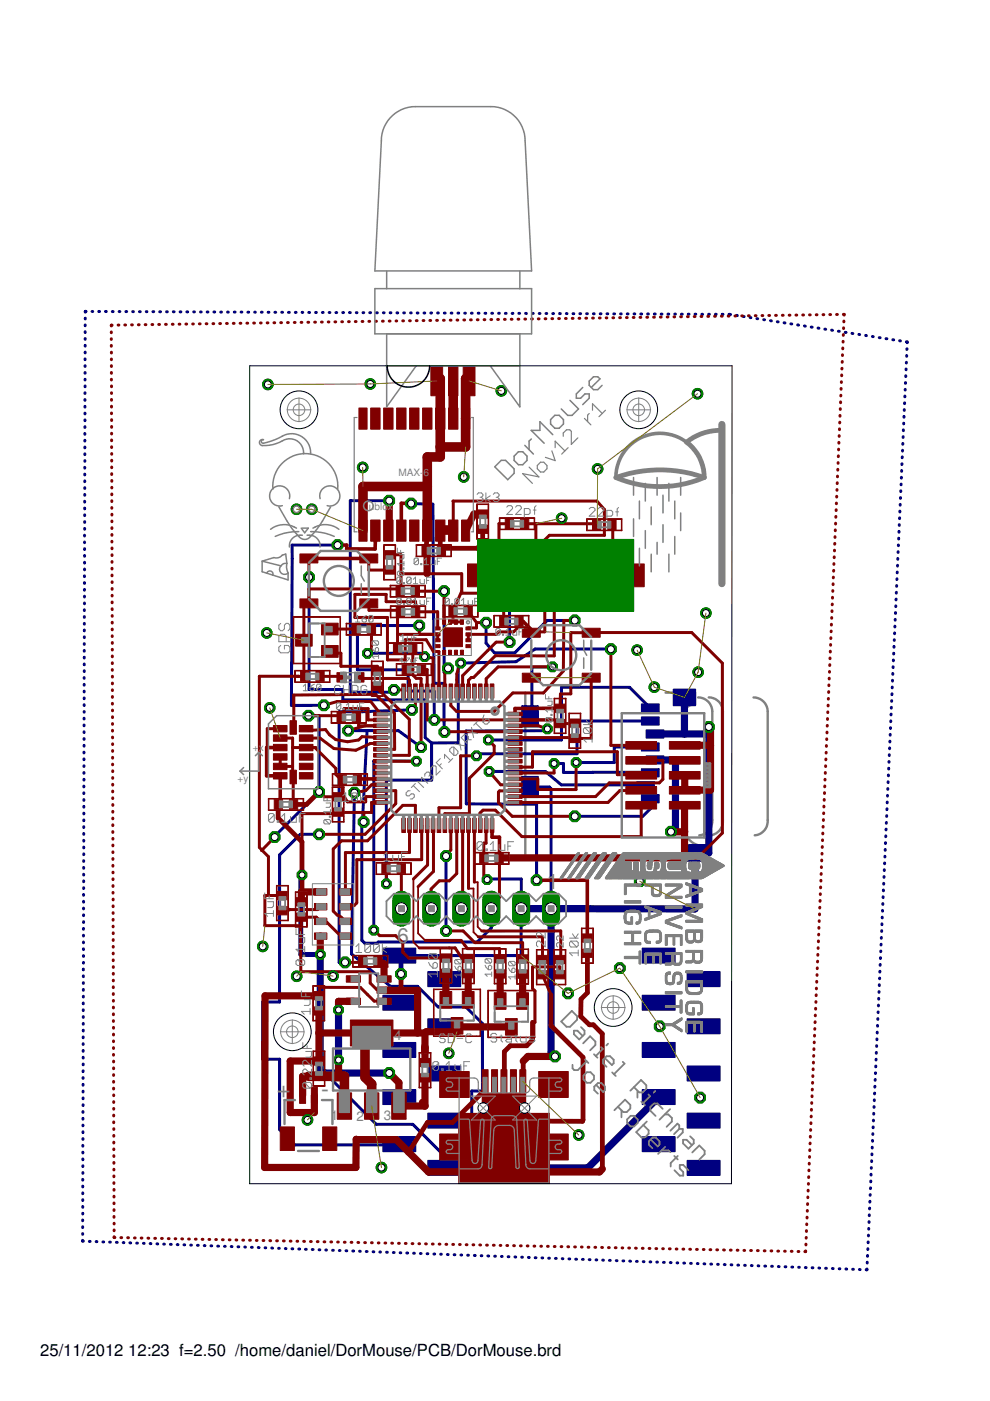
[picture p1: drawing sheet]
<svg xmlns="http://www.w3.org/2000/svg" width="210mm" height="297mm" viewBox="0 0 210 297" stroke-linecap="round" stroke-linejoin="round" font-family="sans-serif">
<defs><g id="words">
<g font-size="5" fill="#808080">
<text x="58.7" y="232.6">+</text>
<text x="68.1" y="232.6">-</text>
</g>
<g font-size="4.5" fill="#808080">
<text x="115.9" y="188.5">1</text>
<text x="84.2" y="200">6</text>
</g>
<g font-size="3.5">
<text x="8.5" y="287.5">25/11/2012</text>
<text x="27.2" y="287.5">12:23 f=2.50 /home/daniel/DorMouse/PCB/DorMouse.brd</text>
</g>
<g font-size="2.9" fill="#808080">
<text x="83.6" y="220.4">4</text>
<text x="70.2" y="237.5">1</text>
<text x="75.6" y="237.6">2</text>
<text x="81.4" y="237.5">3</text>
</g>
<g font-size="2.1" fill="#808080">
<text x="84.5" y="101">MAX-6</text>
<text x="78.2" y="108.1">ublox</text>
<text x="53.6" y="159.2">+x</text>
<text x="50.4" y="165.7">+y</text>
</g>
</g></defs>
<path d="M111.4 146.9v35M141.1 146.9h6.3v2.5a2 2 0 0 0-2.3 1.7M148 147.9a3 3 0 0 1 3 3v23a3 3 0 0 1-2.7 3.2M150.3 147.9a3 3 0 0 1 3 3v23a2.97 2.97 0 0 1-2.8 3.2M159.8 147.9a3 3 0 0 1 3 3v23a3 3 0 0 1-2.8 3.2M145.1 175.4a4 4 0 0 0 4 4v2.5h-6.1" fill="none" stroke="#808080" stroke-width=".51"/>
<g fill="#000080" stroke="#000080" stroke-width=".21">
<path d="M142.7 146.1h4.8v3.5h-4.8z"/>
<path d="M145 179.1h4.7v3.5h-4.7z"/>
<path d="M110.6 149.6h3.5v4.5h-3.5z"/>
<path d="M110.6 164.6h3.5v4.5h-3.5z"/>
<path d="M136 149.2h3.8v1.8h-3.8z"/>
<path d="M136 152h3.8v1.7h-3.8z"/>
<path d="M137 154.7h3.8v1.8h-3.8z"/>
<path d="M136 157.5h3.8v1.7h-3.8z"/>
<path d="M137 160.3h3.8v1.7h-3.8z"/>
<path d="M136 163h3.8v1.7h-3.8z"/>
<path d="M135 165.7h3.7v1.8h-3.7z"/>
<path d="M136 168.5h3.8v1.7h-3.8z"/>
<path d="M90.7 246h7v3.2h-7z"/>
<path d="M81.2 241h7v3.2h-7z"/>
<path d="M90.7 236h7v3.2h-7z"/>
<path d="M81.2 231h7v3.2h-7z"/>
<path d="M90.7 226h7v3.2h-7z"/>
<path d="M81.2 221h7v3.2h-7z"/>
<path d="M90.7 216h7v3.2h-7z"/>
<path d="M81.2 211h7v3.2h-7z"/>
<path d="M90.7 206h7v3.2h-7z"/>
<path d="M81.2 201h7v3.2h-7z"/>
<path d="M145.7 246h7v3.2h-7z"/>
<path d="M136.2 241h7v3.2h-7z"/>
<path d="M145.7 236h7v3.2h-7z"/>
<path d="M136.2 231h7v3.2h-7z"/>
<path d="M145.7 226h7v3.2h-7z"/>
<path d="M136.2 221h7v3.2h-7z"/>
<path d="M145.7 216h7v3.2h-7z"/>
<path d="M136.2 211h7v3.2h-7z"/>
<path d="M145.7 206h7v3.2h-7z"/>
<path d="M136.2 201h7v3.2h-7z"/>
</g>
<g fill="none" stroke="#000080" stroke-width=".63">
<path d="M18 76.1v.2M18 77.5v.2M18 79v.1M18.1 68.9v.2M18.1 70.3v.2M18.1 71.8v.1M18.1 73.2v.2M18.1 74.7v.1M18.1 67.5v.1M18.2 66h-.1v.2M19.5 66h.2M20.9 66h.2"/>
<path d="M22.4 66h.1M23.8 66.1h.2M25.3 66.1h.1M26.7 66.1h.2M28.1 66.1h.2M29.6 66.1h.1M31 66.1h.2M32.4 66.1h.2M33.9 66.1h.1M35.3 66.1h.2M36.7 66.1h.2M38.2 66.1h.2"/>
<path d="M39.6 66.1h.2M41.1 66.1h.1M42.5 66.1h.2M43.9 66.1h.2M45.4 66.1h.1M46.8 66.2h.2M48.2 66.2h.2M49.7 66.2h.1M51.1 66.2h.2M52.6 66.2h.1M54 66.2h.1M55.4 66.2h.2"/>
<path d="M56.9 66.2h.1M58.3 66.2h.2M59.7 66.2h.2M61.2 66.2h.1M62.6 66.2h.2M64.1 66.2h.1M65.5 66.3h.1M66.9 66.3h.2M68.3 66.3h.2M69.8 66.3h.2M71.2 66.3h.2M72.7 66.3h.1"/>
<path d="M74.1 66.3h.2M75.5 66.3h.2M77 66.3h.1M78.4 66.3h.2M79.8 66.3h.2M81.3 66.3h.1M82.7 66.3h.2M84.2 66.3h.1M85.6 66.3h.2M87 66.3h.2M88.5 66.4h.1M89.9 66.4h.2"/>
<path d="M91.3 66.4h.2M92.8 66.4h.1M94.2 66.4h.2M95.7 66.4h.1M97.1 66.4h.2M98.5 66.4h.2M99.9 66.4h.2M101.4 66.4h.2M102.8 66.4h.2M104.3 66.4h.1M105.7 66.4h.2M107.1 66.4h.2"/>
<path d="M108.6 66.4h.2M110 66.4h.2M111.4 66.4l.2 .1M112.9 66.5h.2M114.3 66.5h.2M115.8 66.5h.1M117.2 66.5h.2M118.6 66.5h.2M120.1 66.5h.1M121.5 66.5h.2M122.9 66.5h.2M124.4 66.5h.1"/>
<path d="M125.8 66.5h.2M127.3 66.5h.1M128.7 66.5h.2M130.1 66.5h.2M131.6 66.5h.1M133 66.5h.2M134.4 66.5h.2M135.9 66.6h.1M137.3 66.6h.2M138.7 66.6h.2M140.2 66.6h.2M141.6 66.6h.2"/>
<path d="M143.1 66.6h.1M144.5 66.6h.2M145.9 66.6h.2M147.4 66.6h.1M148.8 66.6h.2M150.2 66.6h.2M151.7 66.6h.1M153.1 66.6l.2 .1M154.6 66.7h.3M156.1 66.9h.2M157.6 67.1h.2M159 67.3l.2 .1"/>
<path d="M160.5 67.5l.2 .1M161.9 67.8h.2M163.4 68h.2M164.8 68.2h.2M166.2 68.4l.2 .1M167.7 68.7h.2M169.1 68.9h.2M170.6 69.1l.2 .1M172 69.3l.2 .1M173.4 69.6h.2M174.9 69.8h.2M176.3 70h.2"/>
<path d="M177.8 70.2l.1 .1M179.2 70.5h.2M180.6 70.7h.2M182.1 70.9h.2M183.5 71.1l.2 .1M185 71.4h.1M186.4 71.6h.2M187.9 71.8h.1M189.3 72l.2 .1M190.7 72.2l.2 .1M192 79.7v.1M192.1 78.2v.2"/>
<path d="M192.2 76.8v.2M192.2 72.5h.2l-.1 .2M192.2 75.4v.1M192.3 73.9v.2M18 99.1v.2M18 91.9v.2M18 93.3v.2M18 94.8v.2M18 96.2v.2M18 97.7v.1M18 83.3v.1M18 84.7v.2"/>
<path d="M18 86.1v.2M18 87.6v.2M18 89v.2M18 90.5v.1M18 80.4v.2M18 81.8v.2M191.2 99.8v.1M191.2 98.3v.2M191.3 96.9v.1M191.4 95.5l-.1 .1M191.4 94v.2M191.5 92.6v.2"/>
<path d="M191.5 91.1v.2M191.6 89.7v.2M191.7 88.3v.2M191.7 86.8v.2M191.8 85.4v.2M191.9 84v.1M191.9 82.5v.2M192 81.1v.2M17.9 113.5v.1M17.9 114.9v.2M17.9 116.3v.2M17.9 117.8v.1"/>
<path d="M17.9 119.2v.2M17.9 106.3v.1M17.9 107.7v.2M17.9 109.2v.1M17.9 110.6v.2M17.9 112v.2M18 100.5v.2M18 102v.1M18 103.4v.2M18 104.8v.2M71.6 115.6h-9.7l-.1 34 6.9-.1M82.5 106.2h-8.2v40.6h9.2v-.5"/>
<path d="M87.2 106.8l4.6 .1 .2 38h2.1l.1 10.3M190.3 119.8v.2M190.4 118.4v.2M190.4 117v.1M190.5 115.5v.2M190.5 114.1v.2M190.6 112.7v.1M190.7 111.2v.2M190.7 109.8v.2M190.8 108.4v.1M190.9 106.9v.2M190.9 105.5v.2"/>
<path d="M191 104.1v.1M191.1 102.6v.2M191.1 101.2v.2M17.9 136.5v.1M17.9 137.9v.2M17.9 139.3v.2M17.9 129.3v.2M17.9 130.7v.2M17.9 132.2v.1M17.9 133.6v.2M17.9 135v.2M17.9 122.1v.2"/>
<path d="M17.9 123.5v.2M17.9 125v.1M17.9 126.4v.2M17.9 127.8v.2M17.9 120.6v.2M65.5 122.4v23.8h7.2v2.2h17.4v8l1.4 1.1M77.9 138.5h11.3l.8 .7M88.9 132.6h-13.1v9.4h10.7v4.5h5.5l.1 6.1M94.2 125.3v17.3l.8-.9M108 126.5v9.6M121.9 131.6h-5.9l-6.8 6.8h-4.4l-1.7-2v-4.4M129.5 137.6h-16l-4.1 2.7-11.7 .3-.5-.3v17.2h-5.7"/>
<path d="M189.4 139.9v.2M189.5 138.5v.2M189.5 137.1v.1M189.6 135.6v.2M189.7 134.2v.2M189.7 132.8v.1M189.8 131.3v.2M189.9 129.9v.1M189.9 128.5v.1M190 127v.2M190.1 125.6l-.1 .2M190.1 124.1v.2"/>
<path d="M190.2 122.7v.2M190.2 121.3v.2M17.8 159.5v.1M17.8 152.3v.1M17.8 153.7v.2M17.8 155.2v.1M17.8 156.6v.2M17.8 158v.2M17.8 143.7v.1M17.8 145.1v.2M17.8 146.5v.2M17.8 148v.1"/>
<path d="M17.8 149.4v.2M17.8 150.9v.1M17.9 140.8v.1M17.9 142.2v.2M65.4 151.7l2.3 .1v16.1l-9.5 9.4v.2M73.8 154.9h10.7l4.8 3.5M77.8 154.9l-.9 19.2M87.3 150.5l-10.5 .4h-4.9v53.1h1.3M91.5 157.5v7.9h-9.6v22M116.1 154.5l-.1 .4-17.2 .1 .1 15.4 14.9 .1v16.1M117.2 141.4h-4.4v10.3h-.4v.2M137.9 158.1v.3h-7.7v3.3h-8"/>
<path d="M137.9 150.1l-4.4-4.4h-14.5v11.2h-15.5M137.9 152.9h-15.5l-.1 6.9h-21.3v.5M188.6 158.6v.1M188.7 157.1v.2M188.7 155.7v.2M188.8 154.3v.2M188.9 152.8l-.1 .2M188.9 151.4v.2M189 150v.1M189.1 148.5l-.1 .2M189.1 147.1v.2M189.2 145.7v.1"/>
<path d="M189.2 144.2v.2M189.3 142.8v.2M189.4 141.4v.1M17.8 175.3v.2M17.8 176.7v.2M17.8 178.2v.1M17.8 179.6v.2M17.8 166.7v.1M17.8 168.1v.2M17.8 169.5v.2M17.8 171v.1M17.8 172.4v.2"/>
<path d="M17.8 173.8v.2M17.8 160.9v.2M17.8 162.3v.2M17.8 163.8v.2M17.8 165.2v.2M67.7 176.9h-4l-4.4 4.4v31.1h-3.6v12.2h3.6v14.9l3.2 3.2h22l.2-.1M75.1 168.1l-.6 34.1 8.3 6.9h5.7l4.4 4.4h5.9l3.5 3.5v14.4l-2.3-.1v6.3h-5.8M76.9 174.1l.2 .2M76.9 174.1l-.2 .1v25.1l.6 .7h2.6l.3-.3h21l3-2.9v-4.1M88.3 161.4l-9.1-.1v35.9M103.7 163.6h12l3.3 2.8h17.7l.2 .2M112.4 166.9h4.1l.3 .3v25.5"/>
<path d="M117.5 161.9h2v1.9l18.4 .1M137.9 169.4v2.1l-1.6 1.6h-14.4M187.7 178.7v.1M187.8 177.2v.2M187.9 175.8v.2M187.9 174.4v.1M188 172.9v.2M188.1 171.5l-.1 .2M188.1 170.1v.1M188.2 168.6v.2M188.2 167.2v.2M188.3 165.8v.1"/>
<path d="M188.4 164.3v.2M188.4 162.9v.1M188.5 161.5v.1M188.6 160v.2M17.7 196.8v.2M17.7 198.3v.2M17.7 199.7v.2M17.7 189.7v.1M17.7 191.1v.2M17.7 192.5v.2M17.7 194v.1M17.7 195.4v.2"/>
<path d="M17.7 182.5v.1M17.7 183.9v.2M17.7 185.4v.1M17.7 186.8v.1M17.7 188.2v.2M17.8 181v.2M94.6 181.5v15.9M103.3 186.5v-.1h7.2v16.2h-25.8M186.9 198.8v.1M186.9 197.3v.2M187 195.9v.1M187 194.5v.1"/>
<path d="M187.1 193v.2M187.2 191.6v.1M187.2 190.1v.2M187.3 188.7v.2M187.4 187.3v.2M187.4 185.8v.2M187.5 184.4v.2M187.6 183v.1M187.6 181.5v.2M187.7 180.1v.2M17.6 219.9v.1M17.7 212.7v.1"/>
<path d="M17.7 214.1v.2M17.7 215.5v.2M17.7 217v.1M17.7 218.4v.2M17.7 205.5v.1M17.7 206.9v.2M17.7 208.3v.2M17.7 209.8v.2M17.7 211.2v.2M17.7 201.2v.1M17.7 202.6v.2M17.7 204v.2"/>
<path d="M186 218.8v.2M186.1 217.4v.2M186.1 216v.1M186.2 214.5v.2M186.2 213.1v.2M186.3 211.7v.1M186.4 210.2v.2M186.4 208.8v.2M186.5 207.4v.1M186.6 205.9l-.1 .2M186.6 204.5v.2M186.7 203.1v.1"/>
<path d="M186.8 201.6l-.1 .2M186.8 200.2v.2M17.6 235.7v.1M17.6 237.1v.2M17.6 238.5v.2M17.6 240v.1M17.6 228.5v.1M17.6 229.9v.2M17.6 231.4v.1M17.6 232.8v.2M17.6 234.2v.2M17.6 221.3v.1"/>
<path d="M17.6 222.7v.2M17.6 224.2v.1M17.6 225.6v.2M17.6 227v.2M68.9 227.5l10.9 10.9h7.7l6.7 6.6v2.6M185.1 238.9v.2M185.2 237.5v.2M185.3 236.1v.1M185.3 234.6v.2M185.4 233.2v.2M185.4 231.8v.1M185.5 230.3v.2"/>
<path d="M185.6 228.9l-.1 .1M185.6 227.5v.1M185.7 226v.2M185.8 224.6l-.1 .1M185.8 223.1v.2M185.9 221.7v.2M185.9 220.3v.2M17.5 258.7v.1M17.5 250v.2M17.5 251.5v.2M17.5 252.9v.2M17.5 254.4v.1"/>
<path d="M17.5 255.8v.2M17.5 257.2v.2M17.6 242.8v.2M17.6 244.3v.2M17.6 245.7v.2M17.6 247.2v.1M17.6 248.6v.2M17.6 241.4v.2M184.3 259v.2M184.3 257.6v.1M184.4 256.1v.2M184.4 254.7v.2"/>
<path d="M184.5 253.3v.1M184.6 251.8v.2M184.6 250.4v.2M184.7 249v.1M184.7 247.5v.2M184.8 246.1v.2M184.9 244.7v.1M184.9 243.2v.2M185 241.8v.2M185.1 240.4v.1M17.5 263v.1h.2M17.5 260.1v.2"/>
<path d="M17.5 261.5v.2M18.9 263.2h.2M20.4 263.2h.2M21.8 263.3h.2M23.2 263.4h.2M24.7 263.4h.1M26.1 263.5h.2M27.5 263.5h.2M29 263.6h.1M30.4 263.6h.2M31.8 263.7h.2M33.3 263.7h.1"/>
<path d="M34.7 263.8h.2M36.1 263.8h.2M37.6 263.9h.1M39 263.9h.2M40.4 264h.2M41.9 264h.1M43.3 264.1h.2M44.7 264.1h.2M46.2 264.2h.1M47.6 264.2h.2M49 264.3h.2M50.5 264.4h.1"/>
<path d="M51.9 264.4h.1M53.3 264.5h.2M54.8 264.5h.1M56.2 264.6h.1M57.6 264.6h.2M59.1 264.7h.1M60.5 264.7h.1M61.9 264.8h.2M63.4 264.8h.1M64.8 264.9h.1M66.2 264.9h.2M67.6 265h.2"/>
<path d="M69.1 265h.1M70.5 265.1h.2M71.9 265.1h.2M73.4 265.2h.1M74.8 265.2h.2M76.2 265.3h.2M77.7 265.3h.1M79.1 265.4h.2M80.5 265.5h.2M82 265.5h.1M83.4 265.6h.2M84.8 265.6h.2"/>
<path d="M86.3 265.7h.1M87.7 265.7h.2M89.1 265.8h.2M90.6 265.8h.1M92 265.9h.2M93.4 265.9h.2M94.8 266h.2M96.3 266h.2M97.7 266.1h.2M99.1 266.1h.2M100.6 266.2h.2M102 266.2h.2"/>
<path d="M103.4 266.3h.2M104.9 266.3h.2M106.3 266.4h.2M107.7 266.4h.2M109.2 266.5h.1M110.6 266.6h.2M112 266.6h.2M113.5 266.7h.1M114.9 266.7h.2M116.3 266.8h.2M117.8 266.8h.1M119.2 266.9h.2"/>
<path d="M120.6 266.9h.2M122.1 267h.1M123.5 267h.2M124.9 267.1h.2M126.4 267.1h.1M127.8 267.2h.2M129.2 267.2h.2M130.7 267.3h.1M132.1 267.3h.1M133.5 267.4h.2M135 267.4h.1M136.4 267.5h.1"/>
<path d="M137.8 267.5h.2M139.3 267.6h.1M140.7 267.7h.1M142.1 267.7h.2M143.6 267.8h.1M145 267.8h.1M146.4 267.9h.2M147.8 267.9h.2M149.3 267.9l.1 .1M150.7 268h.2M152.1 268.1h.2M153.6 268.1h.1"/>
<path d="M155 268.2h.2M156.4 268.2h.2M157.9 268.3h.1M159.3 268.3h.2M160.7 268.4h.2M162.2 268.4h.1M163.6 268.5h.2M165 268.5h.2M166.5 268.6h.1M167.9 268.6h.2M169.3 268.7h.2M170.8 268.8h.1"/>
<path d="M172.2 268.8h.2M173.6 268.8l.2 .1M175 268.9h.2M176.5 268.9l.2 .1M177.9 269h.2M179.3 269l.2 .1M180.8 269.1h.2M182.2 269.2h.2M183.8 269v.2h-.2M183.9 267.6v.2M183.9 266.2v.2M184 264.8v.1"/>
<path d="M184.1 263.3v.2M184.1 261.9v.1M184.2 260.5v.1"/>
</g>
<path d="M138.9 155.6h11.4M145.1 147.9v7.7M150.3 154.1v26.7h-2.9v11.9h-36.9M138.9 161.1h4.3v15.2h-.9M116.8 192.7v30.5l.9 .8M67.9 202.4v24.8l.3 .3h14.3M71.8 214.1v10.6M139.7 232.6l-15 15h-30.5" fill="none" stroke="#000080" stroke-width="1.5"/>
<path d="M64 185.5h-.2v16.9h4.1M84.7 202.6l.3 .4v3.5" fill="none" stroke="#000080" stroke-width="1"/>
<path d="M116.8 190.8v3.8" fill="none" stroke="#008000" stroke-width="3.8"/>
<circle cx="116.8" cy="192.7" r="1.27" fill="#fff" stroke="#000" stroke-width=".21"/>
<path d="M110.5 190.8v3.8" fill="none" stroke="#008000" stroke-width="3.8"/>
<circle cx="110.5" cy="192.7" r="1.27" fill="#fff" stroke="#000" stroke-width=".21"/>
<path d="M104.2 190.8v3.8" fill="none" stroke="#008000" stroke-width="3.8"/>
<circle cx="104.2" cy="192.7" r="1.27" fill="#fff" stroke="#000" stroke-width=".21"/>
<path d="M97.8 190.8v3.8" fill="none" stroke="#008000" stroke-width="3.8"/>
<circle cx="97.8" cy="192.7" r="1.27" fill="#fff" stroke="#000" stroke-width=".21"/>
<path d="M91.5 190.8v3.8" fill="none" stroke="#008000" stroke-width="3.8"/>
<circle cx="91.5" cy="192.7" r="1.27" fill="#fff" stroke="#000" stroke-width=".21"/>
<path d="M85.1 190.8v3.8" fill="none" stroke="#008000" stroke-width="3.8"/>
<circle cx="85.1" cy="192.7" r="1.27" fill="#fff" stroke="#000" stroke-width=".21"/>
<circle cx="103.3" cy="186.5" r="1.1" fill="#008000" stroke="#008000" stroke-width=".21"/>
<circle cx="103.3" cy="186.5" r=".64" fill="#fff" stroke="#000" stroke-width=".21"/>
<circle cx="85" cy="206.5" r="1.21" fill="#008000" stroke="#008000" stroke-width=".21"/>
<circle cx="85" cy="206.5" r=".74" fill="#fff" stroke="#000" stroke-width=".21"/>
<circle cx="65.4" cy="151.7" r="1.21" fill="#008000" stroke="#008000" stroke-width=".21"/>
<circle cx="65.4" cy="151.7" r=".74" fill="#fff" stroke="#000" stroke-width=".21"/>
<circle cx="58.2" cy="177.5" r="1.21" fill="#008000" stroke="#008000" stroke-width=".21"/>
<circle cx="58.2" cy="177.5" r=".74" fill="#fff" stroke="#000" stroke-width=".21"/>
<circle cx="67.7" cy="167.9" r="1.21" fill="#008000" stroke="#008000" stroke-width=".21"/>
<circle cx="67.7" cy="167.9" r=".74" fill="#fff" stroke="#000" stroke-width=".21"/>
<circle cx="88.9" cy="132.6" r="1.21" fill="#008000" stroke="#008000" stroke-width=".21"/>
<circle cx="88.9" cy="132.6" r=".74" fill="#fff" stroke="#000" stroke-width=".21"/>
<circle cx="92.1" cy="152.6" r="1.21" fill="#008000" stroke="#008000" stroke-width=".21"/>
<circle cx="92.1" cy="152.6" r=".74" fill="#fff" stroke="#000" stroke-width=".21"/>
<circle cx="150.3" cy="154.1" r="1.21" fill="#008000" stroke="#008000" stroke-width=".21"/>
<circle cx="150.3" cy="154.1" r=".74" fill="#fff" stroke="#000" stroke-width=".21"/>
<circle cx="117.7" cy="224" r="1.21" fill="#008000" stroke="#008000" stroke-width=".21"/>
<circle cx="117.7" cy="224" r=".74" fill="#fff" stroke="#000" stroke-width=".21"/>
<circle cx="56.8" cy="81.5" r="1.12" fill="#008000" stroke="#008000" stroke-width=".21"/>
<circle cx="56.8" cy="81.5" r=".74" fill="#fff" stroke="#000" stroke-width=".21"/>
<circle cx="78.5" cy="81.4" r="1.12" fill="#008000" stroke="#008000" stroke-width=".21"/>
<circle cx="78.5" cy="81.4" r=".74" fill="#fff" stroke="#000" stroke-width=".21"/>
<circle cx="106.3" cy="82.9" r="1.12" fill="#008000" stroke="#008000" stroke-width=".21"/>
<circle cx="106.3" cy="82.9" r=".74" fill="#fff" stroke="#000" stroke-width=".21"/>
<circle cx="147.9" cy="83.5" r="1.12" fill="#008000" stroke="#008000" stroke-width=".21"/>
<circle cx="147.9" cy="83.5" r=".74" fill="#fff" stroke="#000" stroke-width=".21"/>
<circle cx="126.7" cy="99.4" r="1.12" fill="#008000" stroke="#008000" stroke-width=".21"/>
<circle cx="126.7" cy="99.4" r=".74" fill="#fff" stroke="#000" stroke-width=".21"/>
<circle cx="119.1" cy="109.9" r="1.12" fill="#008000" stroke="#008000" stroke-width=".21"/>
<circle cx="119.1" cy="109.9" r=".74" fill="#fff" stroke="#000" stroke-width=".21"/>
<circle cx="98.3" cy="101.1" r="1.12" fill="#008000" stroke="#008000" stroke-width=".21"/>
<circle cx="98.3" cy="101.1" r=".74" fill="#fff" stroke="#000" stroke-width=".21"/>
<circle cx="76.9" cy="99.1" r="1.12" fill="#008000" stroke="#008000" stroke-width=".21"/>
<circle cx="76.9" cy="99.1" r=".74" fill="#fff" stroke="#000" stroke-width=".21"/>
<circle cx="125.8" cy="127" r="1.12" fill="#008000" stroke="#008000" stroke-width=".21"/>
<circle cx="125.8" cy="127" r=".74" fill="#fff" stroke="#000" stroke-width=".21"/>
<circle cx="149.7" cy="130" r="1.12" fill="#008000" stroke="#008000" stroke-width=".21"/>
<circle cx="149.7" cy="130" r=".74" fill="#fff" stroke="#000" stroke-width=".21"/>
<circle cx="135.1" cy="137.8" r="1.12" fill="#008000" stroke="#008000" stroke-width=".21"/>
<circle cx="135.1" cy="137.8" r=".74" fill="#fff" stroke="#000" stroke-width=".21"/>
<circle cx="148" cy="142.5" r="1.12" fill="#008000" stroke="#008000" stroke-width=".21"/>
<circle cx="148" cy="142.5" r=".74" fill="#fff" stroke="#000" stroke-width=".21"/>
<circle cx="138.7" cy="145.7" r="1.12" fill="#008000" stroke="#008000" stroke-width=".21"/>
<circle cx="138.7" cy="145.7" r=".74" fill="#fff" stroke="#000" stroke-width=".21"/>
<circle cx="56.6" cy="134.2" r="1.12" fill="#008000" stroke="#008000" stroke-width=".21"/>
<circle cx="56.6" cy="134.2" r=".74" fill="#fff" stroke="#000" stroke-width=".21"/>
<circle cx="57.2" cy="150.1" r="1.12" fill="#008000" stroke="#008000" stroke-width=".21"/>
<circle cx="57.2" cy="150.1" r=".74" fill="#fff" stroke="#000" stroke-width=".21"/>
<circle cx="55.7" cy="200.7" r="1.12" fill="#008000" stroke="#008000" stroke-width=".21"/>
<circle cx="55.7" cy="200.7" r=".74" fill="#fff" stroke="#000" stroke-width=".21"/>
<circle cx="62.9" cy="207" r="1.12" fill="#008000" stroke="#008000" stroke-width=".21"/>
<circle cx="62.9" cy="207" r=".74" fill="#fff" stroke="#000" stroke-width=".21"/>
<circle cx="70.6" cy="206.9" r="1.12" fill="#008000" stroke="#008000" stroke-width=".21"/>
<circle cx="70.6" cy="206.9" r=".74" fill="#fff" stroke="#000" stroke-width=".21"/>
<circle cx="65.2" cy="237.4" r="1.12" fill="#008000" stroke="#008000" stroke-width=".21"/>
<circle cx="65.2" cy="237.4" r=".74" fill="#fff" stroke="#000" stroke-width=".21"/>
<circle cx="80.9" cy="247.5" r="1.12" fill="#008000" stroke="#008000" stroke-width=".21"/>
<circle cx="80.9" cy="247.5" r=".74" fill="#fff" stroke="#000" stroke-width=".21"/>
<circle cx="122.7" cy="240.6" r="1.12" fill="#008000" stroke="#008000" stroke-width=".21"/>
<circle cx="122.7" cy="240.6" r=".74" fill="#fff" stroke="#000" stroke-width=".21"/>
<circle cx="95.1" cy="223.3" r="1.12" fill="#008000" stroke="#008000" stroke-width=".21"/>
<circle cx="95.1" cy="223.3" r=".74" fill="#fff" stroke="#000" stroke-width=".21"/>
<circle cx="120.4" cy="210.6" r="1.21" fill="#008000" stroke="#008000" stroke-width=".21"/>
<circle cx="120.4" cy="210.6" r=".74" fill="#fff" stroke="#000" stroke-width=".21"/>
<circle cx="131.4" cy="205.3" r="1.21" fill="#008000" stroke="#008000" stroke-width=".21"/>
<circle cx="131.4" cy="205.3" r=".74" fill="#fff" stroke="#000" stroke-width=".21"/>
<circle cx="148.4" cy="232.7" r="1.21" fill="#008000" stroke="#008000" stroke-width=".21"/>
<circle cx="148.4" cy="232.7" r=".74" fill="#fff" stroke="#000" stroke-width=".21"/>
<circle cx="139.9" cy="217.6" r="1.21" fill="#008000" stroke="#008000" stroke-width=".21"/>
<circle cx="139.9" cy="217.6" r=".74" fill="#fff" stroke="#000" stroke-width=".21"/>
<circle cx="135.6" cy="186.8" r="1.21" fill="#008000" stroke="#008000" stroke-width=".21"/>
<circle cx="135.6" cy="186.8" r=".74" fill="#fff" stroke="#000" stroke-width=".21"/>
<circle cx="62.9" cy="108" r="1.12" fill="#008000" stroke="#008000" stroke-width=".21"/>
<circle cx="62.9" cy="108" r=".74" fill="#fff" stroke="#000" stroke-width=".21"/>
<circle cx="66.1" cy="108" r="1.12" fill="#008000" stroke="#008000" stroke-width=".21"/>
<circle cx="66.1" cy="108" r=".74" fill="#fff" stroke="#000" stroke-width=".21"/>
<circle cx="67.9" cy="202.4" r="1.1" fill="#008000" stroke="#008000" stroke-width=".21"/>
<circle cx="67.9" cy="202.4" r=".64" fill="#fff" stroke="#000" stroke-width=".21"/>
<circle cx="64" cy="185.5" r="1.1" fill="#008000" stroke="#008000" stroke-width=".21"/>
<circle cx="64" cy="185.5" r=".64" fill="#fff" stroke="#000" stroke-width=".21"/>
<circle cx="82.5" cy="227.5" r="1.21" fill="#008000" stroke="#008000" stroke-width=".21"/>
<circle cx="82.5" cy="227.5" r=".74" fill="#fff" stroke="#000" stroke-width=".21"/>
<circle cx="73.8" cy="154.9" r="1.21" fill="#008000" stroke="#008000" stroke-width=".21"/>
<circle cx="73.8" cy="154.9" r=".74" fill="#fff" stroke="#000" stroke-width=".21"/>
<circle cx="77.1" cy="174.3" r="1.21" fill="#008000" stroke="#008000" stroke-width=".21"/>
<circle cx="77.1" cy="174.3" r=".74" fill="#fff" stroke="#000" stroke-width=".21"/>
<circle cx="89.3" cy="158.4" r="1.21" fill="#008000" stroke="#008000" stroke-width=".21"/>
<circle cx="89.3" cy="158.4" r=".74" fill="#fff" stroke="#000" stroke-width=".21"/>
<circle cx="142.3" cy="176.3" r="1.21" fill="#008000" stroke="#008000" stroke-width=".21"/>
<circle cx="142.3" cy="176.3" r=".74" fill="#fff" stroke="#000" stroke-width=".21"/>
<circle cx="68.7" cy="149.5" r="1.21" fill="#008000" stroke="#008000" stroke-width=".21"/>
<circle cx="68.7" cy="149.5" r=".74" fill="#fff" stroke="#000" stroke-width=".21"/>
<circle cx="71.6" cy="115.6" r="1.21" fill="#008000" stroke="#008000" stroke-width=".21"/>
<circle cx="71.6" cy="115.6" r=".74" fill="#fff" stroke="#000" stroke-width=".21"/>
<circle cx="82.5" cy="106.2" r="1.21" fill="#008000" stroke="#008000" stroke-width=".21"/>
<circle cx="82.5" cy="106.2" r=".74" fill="#fff" stroke="#000" stroke-width=".21"/>
<circle cx="83.5" cy="146.3" r="1.21" fill="#008000" stroke="#008000" stroke-width=".21"/>
<circle cx="83.5" cy="146.3" r=".74" fill="#fff" stroke="#000" stroke-width=".21"/>
<circle cx="87.2" cy="106.8" r="1.21" fill="#008000" stroke="#008000" stroke-width=".21"/>
<circle cx="87.2" cy="106.8" r=".74" fill="#fff" stroke="#000" stroke-width=".21"/>
<circle cx="94.2" cy="155.2" r="1.21" fill="#008000" stroke="#008000" stroke-width=".21"/>
<circle cx="94.2" cy="155.2" r=".74" fill="#fff" stroke="#000" stroke-width=".21"/>
<circle cx="71.8" cy="214.1" r="1.1" fill="#008000" stroke="#008000" stroke-width=".21"/>
<circle cx="71.8" cy="214.1" r=".64" fill="#fff" stroke="#000" stroke-width=".21"/>
<circle cx="71.8" cy="224.7" r="1.1" fill="#008000" stroke="#008000" stroke-width=".21"/>
<circle cx="71.8" cy="224.7" r=".64" fill="#fff" stroke="#000" stroke-width=".21"/>
<circle cx="87.3" cy="150.5" r="1.21" fill="#008000" stroke="#008000" stroke-width=".21"/>
<circle cx="87.3" cy="150.5" r=".74" fill="#fff" stroke="#000" stroke-width=".21"/>
<circle cx="73.2" cy="204" r="1.21" fill="#008000" stroke="#008000" stroke-width=".21"/>
<circle cx="73.2" cy="204" r=".74" fill="#fff" stroke="#000" stroke-width=".21"/>
<circle cx="121.9" cy="131.6" r="1.21" fill="#008000" stroke="#008000" stroke-width=".21"/>
<circle cx="121.9" cy="131.6" r=".74" fill="#fff" stroke="#000" stroke-width=".21"/>
<circle cx="103.1" cy="132" r="1.21" fill="#008000" stroke="#008000" stroke-width=".21"/>
<circle cx="103.1" cy="132" r=".74" fill="#fff" stroke="#000" stroke-width=".21"/>
<circle cx="95" cy="141.7" r="1.21" fill="#008000" stroke="#008000" stroke-width=".21"/>
<circle cx="95" cy="141.7" r=".74" fill="#fff" stroke="#000" stroke-width=".21"/>
<circle cx="94.2" cy="125.3" r="1.21" fill="#008000" stroke="#008000" stroke-width=".21"/>
<circle cx="94.2" cy="125.3" r=".74" fill="#fff" stroke="#000" stroke-width=".21"/>
<circle cx="81.9" cy="187.4" r="1.1" fill="#008000" stroke="#008000" stroke-width=".21"/>
<circle cx="81.9" cy="187.4" r=".64" fill="#fff" stroke="#000" stroke-width=".21"/>
<circle cx="97.7" cy="140.6" r="1.1" fill="#008000" stroke="#008000" stroke-width=".21"/>
<circle cx="97.7" cy="140.6" r=".64" fill="#fff" stroke="#000" stroke-width=".21"/>
<circle cx="129.5" cy="137.6" r="1.21" fill="#008000" stroke="#008000" stroke-width=".21"/>
<circle cx="129.5" cy="137.6" r=".74" fill="#fff" stroke="#000" stroke-width=".21"/>
<circle cx="65.5" cy="122.4" r="1.21" fill="#008000" stroke="#008000" stroke-width=".21"/>
<circle cx="65.5" cy="122.4" r=".74" fill="#fff" stroke="#000" stroke-width=".21"/>
<circle cx="121.9" cy="173.1" r="1.21" fill="#008000" stroke="#008000" stroke-width=".21"/>
<circle cx="121.9" cy="173.1" r=".74" fill="#fff" stroke="#000" stroke-width=".21"/>
<circle cx="103.5" cy="156.9" r="1.1" fill="#008000" stroke="#008000" stroke-width=".21"/>
<circle cx="103.5" cy="156.9" r=".64" fill="#fff" stroke="#000" stroke-width=".21"/>
<circle cx="103.7" cy="163.6" r="1.1" fill="#008000" stroke="#008000" stroke-width=".21"/>
<circle cx="103.7" cy="163.6" r=".64" fill="#fff" stroke="#000" stroke-width=".21"/>
<circle cx="122.2" cy="161.7" r="1.1" fill="#008000" stroke="#008000" stroke-width=".21"/>
<circle cx="122.2" cy="161.7" r=".64" fill="#fff" stroke="#000" stroke-width=".21"/>
<circle cx="117.5" cy="161.9" r="1.1" fill="#008000" stroke="#008000" stroke-width=".21"/>
<circle cx="117.5" cy="161.9" r=".64" fill="#fff" stroke="#000" stroke-width=".21"/>
<circle cx="101" cy="160.3" r="1.1" fill="#008000" stroke="#008000" stroke-width=".21"/>
<circle cx="101" cy="160.3" r=".64" fill="#fff" stroke="#000" stroke-width=".21"/>
<circle cx="108" cy="126.5" r="1.21" fill="#008000" stroke="#008000" stroke-width=".21"/>
<circle cx="108" cy="126.5" r=".74" fill="#fff" stroke="#000" stroke-width=".21"/>
<circle cx="108" cy="136.1" r="1.21" fill="#008000" stroke="#008000" stroke-width=".21"/>
<circle cx="108" cy="136.1" r=".74" fill="#fff" stroke="#000" stroke-width=".21"/>
<circle cx="67.7" cy="176.9" r="1.21" fill="#008000" stroke="#008000" stroke-width=".21"/>
<circle cx="67.7" cy="176.9" r=".74" fill="#fff" stroke="#000" stroke-width=".21"/>
<circle cx="75.1" cy="168.1" r="1.21" fill="#008000" stroke="#008000" stroke-width=".21"/>
<circle cx="75.1" cy="168.1" r=".74" fill="#fff" stroke="#000" stroke-width=".21"/>
<circle cx="117.2" cy="141.4" r="1.1" fill="#008000" stroke="#008000" stroke-width=".21"/>
<circle cx="117.2" cy="141.4" r=".64" fill="#fff" stroke="#000" stroke-width=".21"/>
<circle cx="77.9" cy="138.5" r="1.1" fill="#008000" stroke="#008000" stroke-width=".21"/>
<circle cx="77.9" cy="138.5" r=".64" fill="#fff" stroke="#000" stroke-width=".21"/>
<circle cx="90" cy="139.2" r="1.1" fill="#008000" stroke="#008000" stroke-width=".21"/>
<circle cx="90" cy="139.2" r=".64" fill="#fff" stroke="#000" stroke-width=".21"/>
<circle cx="79.2" cy="197.2" r="1.1" fill="#008000" stroke="#008000" stroke-width=".21"/>
<circle cx="79.2" cy="197.2" r=".64" fill="#fff" stroke="#000" stroke-width=".21"/>
<circle cx="88.3" cy="161.4" r="1.1" fill="#008000" stroke="#008000" stroke-width=".21"/>
<circle cx="88.3" cy="161.4" r=".64" fill="#fff" stroke="#000" stroke-width=".21"/>
<circle cx="94.6" cy="197.4" r="1.21" fill="#008000" stroke="#008000" stroke-width=".21"/>
<circle cx="94.6" cy="197.4" r=".74" fill="#fff" stroke="#000" stroke-width=".21"/>
<circle cx="94.6" cy="181.5" r="1.21" fill="#008000" stroke="#008000" stroke-width=".21"/>
<circle cx="94.6" cy="181.5" r=".74" fill="#fff" stroke="#000" stroke-width=".21"/>
<circle cx="116.1" cy="154.5" r="1.1" fill="#008000" stroke="#008000" stroke-width=".21"/>
<circle cx="116.1" cy="154.5" r=".64" fill="#fff" stroke="#000" stroke-width=".21"/>
<circle cx="113.8" cy="186.6" r="1.21" fill="#008000" stroke="#008000" stroke-width=".21"/>
<circle cx="113.8" cy="186.6" r=".74" fill="#fff" stroke="#000" stroke-width=".21"/>
<g fill="#800000" stroke="#800000" stroke-width=".21">
<path d="M58 155.8h2.9v1.4h-2.9z"/>
<path d="M63.5 153.8h2.8v1.4h-2.8z"/>
<path d="M58 159.8h2.9v1.4h-2.9z"/>
<path d="M58 157.8h2.9v1.4h-2.9z"/>
<path d="M58 163.8h2.9v1.4h-2.9z"/>
<path d="M58 161.8h2.9v1.4h-2.9z"/>
<path d="M58 153.8h2.9v1.4h-2.9z"/>
<path d="M63.5 155.8h2.9v1.4h-2.9z"/>
<path d="M63.5 159.8h2.9v1.4h-2.9z"/>
<path d="M63.5 157.8h2.9v1.4h-2.9z"/>
<path d="M63.5 163.8h2.9v1.4h-2.9z"/>
<path d="M63.5 161.8h2.9v1.4h-2.9z"/>
<path d="M61.5 152.8h1.3v2.9h-1.3z"/>
<path d="M61.5 163.3h1.3v2.9h-1.3z"/>
<path d="M66.7 188.4h2.6v1.4h-2.6z"/>
<path d="M66.7 191.6h2.6v1.3h-2.6z"/>
<path d="M66.7 194.7h2.6v1.3h-2.6z"/>
<path d="M66.7 197.8h2.6v1.4h-2.6z"/>
<path d="M71.9 197.8h2.6v1.4h-2.6z"/>
<path d="M71.9 194.7h2.6v1.3h-2.6z"/>
<path d="M71.9 191.6h2.6v1.3h-2.6z"/>
<path d="M71.9 188.4h2.6v1.4h-2.6z"/>
<path d="M58.8 189h2.2v1.7h-2.2z"/>
<path d="M58.8 192.2h2.2v1.8h-2.2z"/>
<path d="M95.1 86.5h2v4.5h-2z"/>
<path d="M92.4 86.5h1.9v4.5h-1.9z"/>
<path d="M89.6 86.5h2v4.5h-2z"/>
<path d="M86.8 86.5h2v4.5h-2z"/>
<path d="M84.1 86.5h2v4.5h-2z"/>
<path d="M81.3 86.5h2v4.5h-2z"/>
<path d="M78.6 86.5h2v4.5h-2z"/>
<path d="M76.1 86.5h1.7v4.5h-1.7z"/>
<path d="M97.9 86.5h1.7v4.5h-1.7z"/>
<path d="M95.1 110.3h2v4.4h-2z"/>
<path d="M92.4 110.3h1.9v4.4h-1.9z"/>
<path d="M89.6 110.3h2v4.4h-2z"/>
<path d="M86.8 110.3h2v4.4h-2z"/>
<path d="M84.1 110.3h2v4.4h-2z"/>
<path d="M81.3 110.3h2v4.4h-2z"/>
<path d="M78.6 110.3h2v4.4h-2z"/>
<path d="M76.1 110.3h1.7v4.4h-1.7z"/>
<path d="M97.9 110.3h1.7v4.4h-1.7z"/>
<path d="M101.2 111.4h2.3v1.7h-2.3z"/>
<path d="M101.2 108.1h2.3v1.8h-2.3z"/>
<path d="M103.9 145h.8v3h-.8z"/>
<path d="M102.7 145h.8v3h-.8z"/>
<path d="M101.5 145h.7v3h-.7z"/>
<path d="M100.2 145h.8v3h-.8z"/>
<path d="M99 145h.7v3h-.7z"/>
<path d="M97.7 145h.8v3h-.8z"/>
<path d="M96.5 145h.7v3h-.7z"/>
<path d="M95.2 145h.8v3h-.8z"/>
<path d="M93.9 145h.8v3h-.8z"/>
<path d="M92.7 145h.8v3h-.8z"/>
<path d="M91.4 145h.8v3h-.8z"/>
<path d="M90.2 145h.8v3h-.8z"/>
<path d="M88.9 145h.8v3h-.8z"/>
<path d="M87.7 145h.8v3h-.8z"/>
<path d="M86.4 145h.8v3h-.8z"/>
<path d="M85.2 145h.8v3h-.8z"/>
<path d="M79.2 151h3v.8h-3z"/>
<path d="M79.2 152.3h3v.7h-3z"/>
<path d="M79.2 153.5h3v.8h-3z"/>
<path d="M79.2 154.7h3v.8h-3z"/>
<path d="M79.2 156h3v.8h-3z"/>
<path d="M79.2 157.2h3v.8h-3z"/>
<path d="M79.2 158.5h3v.8h-3z"/>
<path d="M79.2 159.8h3v.7h-3z"/>
<path d="M79.2 161h3v.8h-3z"/>
<path d="M79.2 162.3h3v.7h-3z"/>
<path d="M79.2 163.5h3v.8h-3z"/>
<path d="M79.2 164.8h3v.7h-3z"/>
<path d="M79.2 166h3v.8h-3z"/>
<path d="M79.2 167.3h3v.7h-3z"/>
<path d="M79.2 168.5h3v.8h-3z"/>
<path d="M79.2 169.8h3v.7h-3z"/>
<path d="M85.2 173.5h.8v3h-.8z"/>
<path d="M86.4 173.5h.8v3h-.8z"/>
<path d="M87.7 173.5h.8v3h-.8z"/>
<path d="M88.9 173.5h.8v3h-.8z"/>
<path d="M90.2 173.5h.8v3h-.8z"/>
<path d="M91.4 173.5h.8v3h-.8z"/>
<path d="M92.7 173.5h.8v3h-.8z"/>
<path d="M93.9 173.5h.8v3h-.8z"/>
<path d="M95.2 173.5h.8v3h-.8z"/>
<path d="M96.5 173.5h.7v3h-.7z"/>
<path d="M97.7 173.5h.8v3h-.8z"/>
<path d="M99 173.5h.7v3h-.7z"/>
<path d="M100.2 173.5h.8v3h-.8z"/>
<path d="M101.5 173.5h.7v3h-.7z"/>
<path d="M102.7 173.5h.8v3h-.8z"/>
<path d="M103.9 173.5h.8v3h-.8z"/>
<path d="M107.7 169.8h3v.7h-3z"/>
<path d="M107.7 168.5h3v.8h-3z"/>
<path d="M107.7 167.3h3v.7h-3z"/>
<path d="M107.7 166h3v.8h-3z"/>
<path d="M107.7 164.8h3v.7h-3z"/>
<path d="M107.7 163.5h3v.8h-3z"/>
<path d="M107.7 162.3h3v.7h-3z"/>
<path d="M107.7 161h3v.8h-3z"/>
<path d="M107.7 159.8h3v.7h-3z"/>
<path d="M107.7 158.5h3v.8h-3z"/>
<path d="M107.7 157.2h3v.8h-3z"/>
<path d="M107.7 156h3v.8h-3z"/>
<path d="M107.7 154.7h3v.8h-3z"/>
<path d="M107.7 153.5h3v.8h-3z"/>
<path d="M107.7 152.3h3v.7h-3z"/>
<path d="M107.7 151h3v.8h-3z"/>
<path d="M71.5 231.7h3v5.6h-3z"/>
<path d="M77.3 231.7h3v5.6h-3z"/>
<path d="M83.1 231.7h3v5.6h-3z"/>
<path d="M74.3 216.3h9v5.5h-9z"/>
<path d="M66.5 224.1h2.2v1.7h-2.2z"/>
<path d="M66.5 227.3h2.2v1.8h-2.2z"/>
<path d="M89 224.4h2.2v1.7h-2.2z"/>
<path d="M89 227.7h2.2v1.7h-2.2z"/>
<path d="M79.9 211.6h3v1.4h-3z"/>
<path d="M79.9 209.3h3v1.3h-3z"/>
<path d="M79.9 206.9h3v1.3h-3z"/>
<path d="M73.4 206.9h3v1.3h-3z"/>
<path d="M73.4 211.6h3v1.4h-3z"/>
<path d="M93.2 227.2h6.3v5.5h-6.3z"/>
<path d="M114.2 227.2h6.3v5.5h-6.3z"/>
<path d="M93.2 240.4h6.3v5.5h-6.3z"/>
<path d="M114.2 240.4h6.3v5.5h-6.3z"/>
<path d="M102.2 226.8h1.3v5h-1.3z"/>
<path d="M104.2 226.8h1.3v5h-1.3z"/>
<path d="M106.2 226.8h1.3v5h-1.3z"/>
<path d="M108.2 226.8h1.3v5h-1.3z"/>
<path d="M110.2 226.8h1.3v5h-1.3z"/>
<path d="M96.4 131.4h.6v1h-.6z"/>
<path d="M97.6 131.4h.7v1h-.7z"/>
<path d="M93.9 131.4h.6v1h-.6z"/>
<path d="M95.1 131.4h.6v1h-.6z"/>
<path d="M94.1 133.1h3.9v4h-3.9z"/>
<path d="M96.4 137.9h.6v1h-.6z"/>
<path d="M97.6 137.9h.7v1h-.7z"/>
<path d="M93.9 137.9h.6v1h-.6z"/>
<path d="M95.1 137.9h.6v1h-.6z"/>
<path d="M92.3 135.4h1v.7h-1z"/>
<path d="M92.3 136.7h1v.6h-1z"/>
<path d="M92.3 132.9h1v.7h-1z"/>
<path d="M92.3 134.2h1v.6h-1z"/>
<path d="M98.8 135.4h1v.7h-1z"/>
<path d="M98.8 136.7h1v.6h-1z"/>
<path d="M98.8 132.9h1v.7h-1z"/>
<path d="M98.8 134.2h1v.6h-1z"/>
<path d="M113.9 202.6h2.2v1.7h-2.2z"/>
<path d="M113.9 205.8h2.2v1.7h-2.2z"/>
<path d="M117.6 202.6h2.2v1.7h-2.2z"/>
<path d="M117.6 205.8h2.2v1.7h-2.2z"/>
<path d="M81.5 116.8h2.2v1.7h-2.2z"/>
<path d="M81.5 120h2.2v1.7h-2.2z"/>
<path d="M120.8 152.4h2.2v1.8h-2.2z"/>
<path d="M120.8 155.7h2.2v1.7h-2.2z"/>
<path d="M71.7 164.2h1.7v2.2h-1.7z"/>
<path d="M74.9 164.2h1.8v2.2h-1.8z"/>
<path d="M99.1 119.6h13.4v4.8h-13.4z"/>
<path d="M123.3 119.6h13.3v4.8h-13.3z"/>
<path d="M125.6 110.1h1.8v2.3h-1.8z"/>
<path d="M128.9 110.1h1.7v2.3h-1.7z"/>
<path d="M110.4 109.9h1.7v2.3h-1.7z"/>
<path d="M107.1 109.9h1.8v2.3h-1.8z"/>
<path d="M110.7 133.2h3.9v1.9h-3.9z"/>
<path d="M123.4 133.2h3.9v1.9h-3.9z"/>
<path d="M110.7 142.7h3.9v1.9h-3.9z"/>
<path d="M123.4 142.7h3.9v1.9h-3.9z"/>
<path d="M63.6 117.5h3.8v1.9h-3.8z"/>
<path d="M76.3 117.5h3.8v1.9h-3.8z"/>
<path d="M63.6 127h3.8v1.9h-3.8z"/>
<path d="M76.3 127h3.8v1.9h-3.8z"/>
<path d="M62.7 134.5h3.5v2.5h-3.5z"/>
<path d="M68.2 132.1h3.5v2.5h-3.5z"/>
<path d="M68.2 136.9h3.5v2.5h-3.5z"/>
<path d="M95.7 215.7h2.4v3.5h-2.4z"/>
<path d="M93.3 210.2h2.5v3.5h-2.5z"/>
<path d="M98 210.2h2.5v3.5h-2.5z"/>
<path d="M107.2 216h2.5v3.5h-2.5z"/>
<path d="M104.8 210.5h2.5v3.5h-2.5z"/>
<path d="M109.6 210.5h2.5v3.5h-2.5z"/>
<path d="M78.9 141.4h2.2v1.7h-2.2z"/>
<path d="M78.9 144.7h2.2v1.7h-2.2z"/>
<path d="M74.6 132.3h1.8v2.2h-1.8z"/>
<path d="M77.9 132.3h1.7v2.2h-1.7z"/>
<path d="M98.2 205.6h2.2v1.7h-2.2z"/>
<path d="M98.2 202.3h2.2v1.8h-2.2z"/>
<path d="M93.4 205.5h2.3v1.7h-2.3z"/>
<path d="M93.4 202.2h2.3v1.8h-2.3z"/>
<path d="M109.7 205.7h2.2v1.7h-2.2z"/>
<path d="M109.7 202.4h2.2v1.8h-2.2z"/>
<path d="M104.9 205.6h2.3v1.8h-2.3z"/>
<path d="M104.9 202.4h2.3v1.7h-2.3z"/>
<path d="M84.2 183h1.8v2.3h-1.8z"/>
<path d="M81 183h1.7v2.3h-1.7z"/>
<path d="M132.7 169.9h6.5v1.6h-6.5z"/>
<path d="M132.7 166.8h6.5v1.6h-6.5z"/>
<path d="M132.7 163.6h6.5v1.6h-6.5z"/>
<path d="M132.7 160.4h6.5v1.6h-6.5z"/>
<path d="M132.7 157.2h6.5v1.6h-6.5z"/>
<path d="M141.9 169.9h6.5v1.6h-6.5z"/>
<path d="M141.9 166.8h6.5v1.6h-6.5z"/>
<path d="M141.9 163.6h6.5v1.6h-6.5z"/>
<path d="M141.9 160.4h6.5v1.6h-6.5z"/>
<path d="M141.9 157.2h6.5v1.6h-6.5z"/>
<path d="M61.4 169.4h1.7v2.3h-1.7z"/>
<path d="M58.1 169.4h1.8v2.3h-1.8z"/>
<path d="M89.5 115.6h1.7v2.3h-1.7z"/>
<path d="M92.7 115.6h1.8v2.3h-1.8z"/>
<path d="M105.9 130.6h1.8v2.3h-1.8z"/>
<path d="M109.2 130.6h1.7v2.3h-1.7z"/>
<path d="M62.8 193.6h2.2v1.7h-2.2z"/>
<path d="M62.8 190.3h2.2v1.8h-2.2z"/>
<path d="M98.4 128.5h1.7v2.2h-1.7z"/>
<path d="M95.2 128.5h1.7v2.2h-1.7z"/>
<path d="M87.2 124.2h1.7v2.3h-1.7z"/>
<path d="M84 124.2h1.7v2.3h-1.7z"/>
<path d="M87.3 128.6h1.7v2.2h-1.7z"/>
<path d="M84 128.6h1.7v2.2h-1.7z"/>
<path d="M71.4 142.6h2v2h-2z"/>
<path d="M75.2 142.6h2v2h-2z"/>
<path d="M63.7 142.3h1.8v2.2h-1.8z"/>
<path d="M67 142.3h1.7v2.2h-1.7z"/>
<path d="M123.4 201.3h2.3v1.7h-2.3z"/>
<path d="M123.4 198h2.3v1.7h-2.3z"/>
<path d="M86.7 136.4h1.7v2.3h-1.7z"/>
<path d="M83.4 136.4h1.8v2.3h-1.8z"/>
<path d="M71.5 151h1.7v2.2h-1.7z"/>
<path d="M74.7 151h1.8v2.2h-1.8z"/>
<path d="M70.6 168.1h2.2v1.7h-2.2z"/>
<path d="M70.6 171.3h2.2v1.8h-2.2z"/>
<path d="M117.6 152.5h2.3v1.8h-2.3z"/>
<path d="M117.6 149.3h2.3v1.7h-2.3z"/>
<path d="M101.7 180.9h1.7v2.2h-1.7z"/>
<path d="M105 180.9h1.7v2.2h-1.7z"/>
<path d="M59.4 238.9h3v5h-3z"/>
<path d="M68.4 238.9h3v5h-3z"/>
<path d="M63.5 230.5h1.3v3.4h-1.3z"/>
<path d="M66 230.5h1.3v3.4h-1.3z"/>
<path d="M88.5 140.8h1.8v2.3h-1.8z"/>
<path d="M85.3 140.8h1.7v2.3h-1.7z"/>
<path d="M95.1 77.6h2v6.3h-2z"/>
<path d="M91.4 77.6h2.5v6.3h-2.5z"/>
<path d="M98.2 77.6h2.5v6.3h-2.5z"/>
<path d="M66.5 213.5h2.2v1.7h-2.2z"/>
<path d="M66.5 210.2h2.2v1.8h-2.2z"/>
<path d="M79.3 202.7h1.7v2.2h-1.7z"/>
<path d="M76 202.7h1.7v2.2h-1.7z"/>
</g>
<g fill="none" stroke="#800000" stroke-width="1.5">
<path d="M82.5 106.2v4.4l-.2 1.9M90.3 116.8l.3-.5v5.3M93.3 112.5h2.8M93.9 116.2l-.3 .6M102.3 109h-1.8l-1.8 3.5M145.2 158h.1M145.2 158h5.4M150.3 154.1h.3v13.4h-5.4M142.3 176.4h2.9M142.3 176.3v.1M145.2 164.4v3.2M145.2 170.7l-.1 11.2h-39.1"/>
<path d="M68 198.5l-.1 3.9M68 189.1h-4.1v2.1M106 181.9h.1M67.6 214.4v10.6h-6.1v10.9h5.2v-3.7M67.6 219h22.5M67.8 211.1h-11.6l-.1 36.4h19.4v-5.9h8.5l6.8 6.9h36.3l.6-.7M74.9 212.3h-3.1v1.8M80.1 203.8l1.3 .6v3.2M81.6 210h6.9v9M90.1 219v6.3M94.6 206.4l-.1 5.6M96.9 217.5v1.2h-6.5l-.3 .3"/>
<path d="M96.9 217.7h11.5M99.3 206.5h.1M99.3 206.5v5.5M106 206.5v5.7M110.8 206.5v5.7M66.3 228.2h-2.1v4M71.8 224.7v3.5M82.5 227.5l2.1 2.1v4.9h5.5M89.6 233.7l.5 .8M90.1 221.8v1.4v-1.1M90.1 228.5v6M117.7 224h-5.8l-1 1"/>
</g>
<g fill="none" stroke="#800000" stroke-width=".63">
<path d="M23.6 70.4v.1M23.6 71.8v.2M23.6 73.2v.2M23.6 74.7v.1M23.6 76.1v.2M23.6 77.5v.2M23.6 79v.1M23.8 68.9h-.2v.2M25 68.9h.2M26.5 68.9h.1M27.9 68.9h.2M29.3 68.9h.2"/>
<path d="M30.8 68.8h.1M32.2 68.8h.2M33.7 68.8h.1M35.1 68.8h.2M36.5 68.7h.2M38 68.7h.1M39.4 68.7h.2M40.9 68.7h.1M42.3 68.7h.1M43.7 68.6h.2M45.1 68.6h.2M46.6 68.6h.2"/>
<path d="M48 68.6h.2M49.5 68.6h.1M50.9 68.5h.2M52.3 68.5h.2M53.8 68.5h.2M55.2 68.5h.2M56.6 68.5h.2M58.1 68.4h.2M59.5 68.4h.2M61 68.4h.1M62.4 68.4h.2M63.8 68.3h.2"/>
<path d="M65.3 68.3h.1M66.7 68.3h.2M68.2 68.3h.1M69.6 68.3h.1M71 68.2h.2M72.5 68.2h.1M73.9 68.2h.2M75.3 68.2h.2M76.8 68.2h.1M78.2 68.1h.2M79.7 68.1h.1M81.1 68.1h.2"/>
<path d="M82.5 68.1h.2M84 68.1h.1M85.4 68h.2M86.8 68h.2M88.3 68h.1M89.7 68h.2M91.1 67.9h.2M92.6 67.9h.2M94 67.9h.2M95.5 67.9h.1M96.9 67.9h.2M98.3 67.8h.2"/>
<path d="M99.8 67.8h.1M101.2 67.8h.2M102.6 67.8h.2M104.1 67.8h.1M105.5 67.7h.2M107 67.7h.1M108.4 67.7h.2M109.8 67.7h.2M111.3 67.6h.1M112.7 67.6h.2M114.1 67.6h.2M115.6 67.6h.1"/>
<path d="M117 67.6h.2M118.4 67.5h.2M119.9 67.5h.2M121.3 67.5h.2M122.8 67.5h.1M124.2 67.5h.2M125.6 67.4h.2M127.1 67.4h.2M128.5 67.4h.2M129.9 67.4h.2M131.4 67.4h.2M132.8 67.3h.2"/>
<path d="M134.3 67.3h.1M135.7 67.3h.2M137.1 67.3h.2M138.6 67.2h.1M140 67.2h.2M141.5 67.2h.1M142.9 67.2h.1M144.3 67.2h.2M145.8 67.1h.1M147.2 67.1h.2M148.6 67.1h.2M150.1 67.1h.1"/>
<path d="M151.5 67.1h.2M153 67h.1M154.4 67h.2M155.8 67h.2M157.3 67h.1M158.7 67h.2M160.1 66.9h.2M161.6 66.9h.1M163 66.9h.2M164.4 66.9h.2M165.9 66.8h.2M167.3 66.8h.2"/>
<path d="M168.8 66.8h.1M170.2 66.8h.2M171.6 66.8h.2M173.1 66.7h.1M174.5 66.7h.2M175.9 66.7h.2M177.4 66.7h.1M178.5 79.5v.2M178.5 78.1v.1M178.6 76.6v.2M178.6 75.2v.2M178.7 73.8v.2"/>
<path d="M178.8 72.4v.1M178.8 70.9v.2M178.8 66.7h.2v.1M178.9 69.5v.2M178.9 68.1v.1M23.6 80.4v.2M23.6 81.8v.2M23.6 83.3v.1M23.6 84.7v.2M23.6 86.1v.2M23.6 87.6v.1M23.7 89v.2"/>
<path d="M23.7 90.4v.2M23.7 91.9v.1M23.7 93.3v.2M23.7 94.7v.2M23.7 96.2v.1M23.7 97.6v.1M23.7 99v.2M177.6 99.5v.2M177.7 98.1v.1M177.8 96.6l-.1 .2M177.8 95.2v.2M177.9 93.8v.2"/>
<path d="M177.9 92.4v.1M178 90.9v.2M178.1 89.5l-.1 .2M178.1 88.1v.1M178.2 86.7v.1M178.2 85.2v.2M178.3 83.8v.1M178.3 82.4v.1M178.4 80.9v.2M23.7 100.4v.2M23.7 101.9v.1M23.7 103.3v.2"/>
<path d="M23.7 104.7v.2M23.7 106.2v.1M23.7 107.6v.2M23.7 109v.2M23.7 110.5v.1M23.7 111.9v.2M23.7 113.3v.2M23.7 114.8v.1M23.7 116.2v.2M23.7 117.6v.2M23.7 119.1v.1M65.5 118.4v4"/>
<path d="M78.2 118.4v2.5h4.4M82.6 117.6h2.4v7.7h-.2v-.4h-19.3v3h-1.1v15.5M96.1 112.4v-6.2h30.5l1.5 1.8 .1 5.5h-11.7l-1 1v19.5h-2.9v.2h-.2l.7 .1M108 111h-2.2v11h2.2v4.5M111.3 111h15.3l-.1 .3M113.6 111v16.7l-2.2 1.4h-4.6M129.8 111.3h.1v10.7h-12.4v17.1l-12.5-.1-4.6 4.6h-.5l-.6 .6v2.3M176.8 119.5v.2M176.9 118.1v.1M176.9 116.6v.2M177 115.2v.2M177 113.8v.1"/>
<path d="M177.1 112.4v.1M177.2 110.9v.2M177.2 109.5v.2M177.3 108.1v.1M177.3 106.7v.1M177.4 105.2v.2M177.5 103.8v.1M177.5 102.4v.1M177.6 100.9v.2M23.7 120.5v.1M23.7 121.9v.2M23.8 123.4v.1"/>
<path d="M23.8 124.8v.1M23.8 126.2v.2M23.8 127.6v.2M23.8 129.1v.1M23.8 130.5v.2M23.8 131.9v.2M23.8 133.4v.1M23.8 134.8v.2M23.8 136.2v.2M23.8 137.7v.1M23.8 139.1v.2M65.5 122.4h.1"/>
<path d="M69.8 138.5h2.5v2.8h7.7v1M69.9 138.1l.1 .4M69.9 133.4h5.6M78.2 127.9v1.5h6.7v.3h-.6v7.8M78.8 133.4v5.1h-.9M84.3 134.5h8.5v1.2M85 121.6h12.9v4.2h4.8l4.1 3.3M87.5 137.5v5.6l.7 .7 1.1 .1v14.5M88.1 125.3h6.1v6.6M88.9 132.6v1.9M90 139.2l1.8 .3v7M92.8 133.2v-3.5h-4.7v-2.1h-6.2v-1.6h-6.7v4.9h6.9v9h3.8v-4.3h4.5l1.5 2.5h1.2l.1 8.4"/>
<path d="M95.4 131.9h2.5M97.9 125.3l-1.9 4.3v2.3M99.3 129.6l1.7 2.4M101 132v1.1l-1.7 .1M101 132h2.1M106.8 129.1v2.6M108 136.1h-2.8l-7.1 7.2v3.2M110 131.7v1.1l-1.1 1.2h-3.2l-.5 .5h-5.9v1.2M121.9 131.6h-2.4l-.1 10.7-4.2 4.6h-6.5l-3.9 3.9h-8l-1.2-1.2 .1-3.1M125.3 134.2l-4.3-.1v13h-2.2l-.1 3.1h-1.3M125.3 134.2l21.4-.1 6.5 6.5v36l-5.4 5.4h-42M125.3 134.2l.6 .2"/>
<path d="M129.5 137.6v20.4h6.5M176 139.5v.2M176 138.1v.1M176.1 136.7v.1M176.2 135.2l-.1 .2M176.2 133.8v.1M176.3 132.4v.1M176.3 130.9v.2M176.4 129.5v.2M176.5 128.1l-.1 .1M176.5 126.6v.2M176.6 125.2v.2"/>
<path d="M176.6 123.8v.2M176.7 122.4v.1M176.8 120.9l-.1 .2M23.8 140.5v.2M23.8 142v.1M23.8 143.4v.2M23.8 144.8v.2M23.8 146.3v.1M23.8 147.7v.1M23.8 149.1v.2M23.9 150.6v.1M23.9 152v.1"/>
<path d="M23.9 153.4v.2M23.9 154.8v.2M23.9 156.3v.1M23.9 157.7v.2M23.9 159.1v.2M59.4 156.5h2.6v8.2h.2l.1 5.9M59.4 154.5h-2.7v4h2.7M62 158.5h5M62.2 154.2h.1v-6.8l17.3-.2 4 4 .1 7.7h-3M63.3 143.4h.1M64.6 143.4h-9.6v36.3l.6 .6M64.9 156.5h2.9l3 2.2 4.6 .4 3.1-1.5h2.2"/>
<path d="M65.3 154.4l-.3 .2-.1-.1 .5 .4 3.6-.2 .8 1.1 1.4 1 2.5 .5 2.4-.4 .7-.7 3.9 .2M65.4 151.7h6.9l.2 .5 .3-.1 .2-1.9h5v2.4h2.7M66.4 158.5h-1.7M66.8 158.5l4.4 4.4v1.3l1.2 1.2M67.9 143.4h4.5v.2M68.7 149.5l2.8-.8h7.1l2.1 2.7M75.6 152.1l.4 .9v.9h4.7M76.2 143.5v.3h10.4l.2 .5 .1 2.2M77.4 153.9l-3.6 1M81 145.5h-1v.5l6.8 6.5v7.6h-6.1M83.5 146.3h2.1v.2M86.1 142h1.4"/>
<path d="M88.1 146.5v3.5l-.8 .5M89.3 146.5h.1M89.4 142h1.2v10.6h27.4l.7 .8 3.2-.1M90.6 146.5h.1M95 141.7l-.7 .9v3.9M97.7 140.6l-.1-.3-.7 2.6-.1 3.6M103.5 156.9l1.3 1.2v1.7l-5.3 5.2v7.5h-5.2v2.5M109.2 153.9h5l1.9 .6M109.2 155.1l-15 .1M117.2 141.4h-11.6l-2.5 2.5v2.6M125.3 143.7v12.9h-3.4v-.2h-12.7M175.2 159.5v.2"/>
<path d="M175.2 158.1v.1M175.3 156.7v.1M175.3 155.2v.2M175.4 153.8v.1M175.5 152.4v.1M175.5 150.9v.2M175.6 149.5v.2M175.6 148.1v.1M175.7 146.6v.2M175.7 145.2v.2M175.8 143.8v.2M175.9 142.4v.1"/>
<path d="M175.9 140.9v.2M23.9 160.6v.1M23.9 162v.2M23.9 163.4v.2M23.9 164.9v.1M23.9 166.3v.2M23.9 167.7v.2M23.9 169.2v.1M23.9 170.6v.2M23.9 172v.2M23.9 173.5v.1M23.9 174.9v.1"/>
<path d="M23.9 176.3v.2M23.9 177.8v.1M23.9 179.2v.1M58.2 177.5l-2.7 2.8h.1M59.4 160.5v2h2.6M71.7 172.2v.3h-7.7v13M72.6 165.3v3.6h-3.9l-1-1M72.6 168.9h.4l.7 1.1h3.8v-1.1h3.2M77.2 172.3l-.1 2M80.7 170.1h-1.9v2.2h-7.1M80.7 167.6h3.2v2.8l-6.5 6.5h-9.7M80.7 166.4h-1.9l-1.3 1.2-2.4 .5"/>
<path d="M80.7 161.4h7.6M86.8 175v5.7l-13.6 .1v8.3M88.1 175v-4.2h-2.7l-7.5 7.5h-5.5l-1.7 1.7v13.2l2.5 2.1M89.3 175l.1 7.3h-13.8v9.1l-.5 .6h-1.9v.2M90.6 175l.1 .3M90.7 175.1v8.3l-3 3M91.8 175l.1 .9M91.9 175.1v9.7l-3.3 3.2M95.6 175v5.2l-1 1.3M96.8 175v10.2l-1.5 1.6h-2.2l-1.7 1.7 .1 4.2M98.1 175v17.7h-.3M99.3 175v13.4"/>
<path d="M100.6 175v12M101 160.3h-3.3v11h-4.6v3.7M103.1 175v3.8h-.5v7.7h.7M103.7 163.6l2.5 2.8h3M109.2 162.6h3.7v-3.2h18v4.9h5.1v.1M109.2 167.6l-3.3 .1-.2 .2v2.3l2.9 2.9h13.3M117.5 161.9v2h-8.3M122.2 161.7l-.1 5.7h-8.1v-2.3h-4.8M136 161.2h4.5v4l-.7 .8h-10.6l-2.9 2.9h-17.1M136 167.6h-4.6l-2.5 2.5h-19.7M136 170.7v6.7h-25.3l-5.7-5.6h-2.6l-.6 .6v2.6M145.2 170.7v11.3"/>
<path d="M174.3 179.5v.2M174.4 178.1v.1M174.5 176.6v.2M174.5 175.2v.2M174.6 173.8v.1M174.6 172.4v.1M174.7 170.9v.2M174.8 169.5v.2M174.8 168.1v.1M174.9 166.6v.2M174.9 165.2v.2M175 163.8v.2"/>
<path d="M175 162.4v.1M175.1 160.9v.2M23.9 180.6v.2M23.9 182v.2M23.9 183.5v.1M24 184.9v.2M24 186.3v.2M24 187.8v.1M24 189.2v.2M24 190.6v.2M24 192.1v.1M24 193.5v.2"/>
<path d="M24 194.9v.2M24 196.4v.1M24 197.8v.2M24 199.2v.2M55.6 180.3l1.3 1.3v8.3M59.9 189.9h-3.7v6.4h7.7v-1.8h3.2l.9 .8v.2h1.3l3 3h.9M63.8 196.3v9.7h14.5l.2 .2v2.2l1.4 1.4h1.5l.2 .2M68 189.1h.2M68 192.2l-.7 .6h-5.9M79.2 197.2h.1M79.2 197.2l1.3 1.2h3.4l1.5 1.5v2l1.2 1.2h8M81.8 184.1l.1 3.3"/>
<path d="M85.1 184.1v8.6M90.1 199.4h7.7l1.3 1.7h6.8v2.2h.1M94.6 197.4h3.6l2.5 2.5h.2M100.9 199.9h9.9v3.4M100.9 199.8v.1M101.4 198.6h13.6v4.8h-.2M102.2 197.4h16.7v5.9l-.2 .1M105.9 182v8.3h-1.7v2.4M124.5 198.9h.1M173.5 199.5v.2M173.6 198.1v.1M173.6 196.6v.2"/>
<path d="M173.7 195.2v.2M173.8 193.8v.2M173.8 192.4v.1M173.9 190.9v.2M173.9 189.5v.2M174 188.1v.1M174.1 186.6v.2M174.1 185.2v.2M174.2 183.8v.1M174.2 182.4v.1M174.3 180.9v.2M24 200.7v.1"/>
<path d="M24 202.1v.1M24 203.5v.2M24 205v.1M24 206.4v.1M24 207.8v.2M24 209.2v.2M24 210.7v.1M24 212.1v.2M24 213.5v.2M24 215v.1M24 216.4v.2M24.1 217.8v.2"/>
<path d="M24.1 219.3v.1M67.8 211.1v-1.8l8.6 .1 2.9 2.9h2.1M76.9 203.8v.2h-3.7M88.9 201h7.6l1.5 2.2h1.3M115 206.7h.1M115 206.7l1.8 4.2M118.7 206.7v-1.7h-5.8v4.6l.5 .5v6.6h-.5M124.5 202.1l.1 .2M172.7 219.5v.2M172.8 218.1l-.1 .1M172.8 216.6v.2M172.9 215.2v.2"/>
<path d="M172.9 213.8v.2M173 212.4v.1M173.1 210.9l-.1 .2M173.1 209.5v.2M173.2 208.1v.1M173.2 206.7v.1M173.3 205.2v.2M173.4 203.8l-.1 .1M173.4 202.4v.1M173.5 200.9v.2M24.1 220.7v.2M24.1 222.1v.2"/>
<path d="M24.1 223.6v.1M24.1 225v.1M24.1 226.4v.2M24.1 227.9v.1M24.1 229.3v.1M24.1 230.7v.2M24.1 232.2v.1M24.1 233.6v.1M24.1 235v.2M24.1 236.4v.2M24.1 237.9v.1M24.1 239.3v.2"/>
<path d="M171.9 239.5v.1M171.9 238.1v.1M172 236.6v.2M172 235.2v.2M172.1 233.8v.1M172.2 232.3v.2M172.2 230.9v.2M172.3 229.5v.2M172.3 228.1v.1M172.4 226.6v.2M172.5 225.2v.2M172.5 223.8v.1"/>
<path d="M172.6 222.4v.1M172.6 220.9v.2M24.1 240.7v.2M24.1 242.2v.1M24.1 243.6v.2M24.1 245l.1 .2M24.2 246.5v.1M24.2 247.9v.2M24.2 249.3v.2M24.2 250.8v.1M24.2 252.2v.1M24.2 253.6v.2"/>
<path d="M24.2 255.1v.1M24.2 256.5v.1M24.2 257.9v.2M24.2 259.4v.1M171 259.5v.2M171.1 258.1v.1M171.2 256.6v.2M171.2 255.2v.2M171.3 253.8v.1M171.3 252.3v.2M171.4 250.9v.2M171.5 249.5l-.1 .2"/>
<path d="M171.5 248.1v.1M171.6 246.6v.2M171.6 245.2v.2M171.7 243.8v.1M171.8 242.4l-.1 .1M171.8 240.9v.2M24.2 262.2v.2h.2M24.2 260.8v.1M25.6 262.4h.2M27.1 262.4h.1M28.5 262.5h.2M29.9 262.5h.2"/>
<path d="M31.4 262.5h.1M32.8 262.6h.2M34.2 262.6h.2M35.7 262.6h.2M37.1 262.6h.2M38.5 262.7h.2M40 262.7h.2M41.4 262.7h.2M42.9 262.8h.1M44.3 262.8h.2M45.7 262.8h.2M47.2 262.8h.1"/>
<path d="M48.6 262.9h.2M50 262.9h.2M51.5 262.9h.1M52.9 263h.2M54.4 263h.1M55.8 263h.1M57.2 263l.2 .1M58.7 263.1h.1M60.1 263.1h.2M61.5 263.1h.2M63 263.2h.1M64.4 263.2h.2"/>
<path d="M65.8 263.2h.2M67.3 263.2h.1M68.7 263.3h.2M70.1 263.3h.2M71.6 263.3h.1M73 263.4h.2M74.4 263.4h.2M75.9 263.4h.2M77.3 263.5h.2M78.8 263.5h.1M80.2 263.5h.1M81.6 263.5h.2"/>
<path d="M83.1 263.6h.1M84.5 263.6h.2M85.9 263.6h.2M87.4 263.7h.1M88.8 263.7h.2M90.2 263.7h.2M91.7 263.8h.1M93.1 263.8h.2M94.6 263.8h.1M96 263.8h.2M97.4 263.9h.2M98.8 263.9h.2"/>
<path d="M100.3 263.9h.2M101.7 263.9l.2 .1M103.2 264h.1M104.6 264h.2M106 264.1h.2M107.5 264.1h.1M108.9 264.1h.2M110.3 264.1h.2M111.8 264.2h.2M113.2 264.2h.2M114.7 264.2h.1M116.1 264.2h.1"/>
<path d="M117.5 264.3h.2M119 264.3h.1M120.4 264.3l.2 .1M121.8 264.4h.2M123.3 264.4h.1M124.7 264.4h.2M126.1 264.5h.2M127.6 264.5h.1M129 264.5h.2M130.5 264.5h.1M131.9 264.6h.1M133.3 264.6h.2"/>
<path d="M134.7 264.6h.2M136.2 264.7h.2M137.6 264.7h.2M139.1 264.7h.1M140.5 264.8h.2M141.9 264.8h.2M143.4 264.8h.1M144.8 264.8h.2M146.2 264.9h.2M147.7 264.9h.1M149.1 264.9h.2M150.5 265h.2"/>
<path d="M152 265h.1M153.4 265h.2M154.9 265h.1M156.3 265.1h.2M157.7 265.1h.2M159.2 265.1h.1M160.6 265.2h.2M162 265.2h.2M163.5 265.2h.1M164.9 265.3h.2M166.3 265.3h.2M167.8 265.3h.1"/>
<path d="M169.2 265.3h.2M170.8 265.2v.2h-.2M170.9 263.8v.1M170.9 262.4v.1M171 260.9v.2"/>
</g>
<path d="M65.5 118.4h12.7M79.6 112.5l-.1 3.9h-6v-.8h-1.9M87.2 106.8l-2.1-.1v5.8M110 131.7h.9l1.7 1.8v.7M59.4 158.5h-2.9v6h2.9v6.1h-.4M118.7 150.2h-9.5v1.2M80.7 165.1h-4.9v.2M104.3 175v2.5h1.6l-.1 4.5M61.4 192.8l-1.6 .2 .1 .1M113.8 186.6h10.7v12.3M85.5 210h3" fill="none" stroke="#800000" stroke-width=".76"/>
<path d="M92.6 80.8l.7-.5v16.6h-2.7v15.6M96.1 80.8v8M99.5 80.8l-.8-.5v14.5h-5.4M90.6 103.1h-13.6v9.4M93.3 112.4h2.8v.1M78.8 219l-1.4 1.4v8l1.4 1.4v4.7M65.4 228.2h7.6v6.3M70.8 228.3h2.2" fill="none" stroke="#800000" stroke-width="2"/>
<path d="M90.6 112.5l-.3 4.3M93.3 112.4v3.4l.3 1M102.3 112.2v2.9l-1.1 1.1h-7.3M59 170.6v2.8l5 5.1v12.7h-.1M67.7 167.9l-2.7 2.7h-2.7M85 206.5v3.5M112.9 216.7v3.8l-1.2 1.2h-3.5l-1.3 1.3-.1 6.3M116.8 210.9v6.5l6.8 6.8-.1 13.5h-18.4l-.3-.7 .1-7.7M124.5 202.1v8.4l-1.3 1.3-.1 3.7 1.9 1.8h.8l1.9 1.9v28.6M102.8 229.3l-.1 .2 .2 1.5-7 7h-5.3l-4 6.3M110.9 225l-.1 4.3" fill="none" stroke="#800000" stroke-width="1"/>
<path d="M87.7 186.4v13.3l1.2 1.3M88.6 188v9.9l1.5 1.5M99.3 188.4h1.1v9.2l1 1M100.6 187h.7v9.5l.9 .9" fill="none" stroke="#800000" stroke-width=".38"/>
<path d="M116.8 190.8v3.8" fill="none" stroke="#008000" stroke-width="3.8"/>
<circle cx="116.8" cy="192.7" r="1.27" fill="#fff" stroke="#000" stroke-width=".21"/>
<path d="M110.5 190.8v3.8" fill="none" stroke="#008000" stroke-width="3.8"/>
<circle cx="110.5" cy="192.7" r="1.27" fill="#fff" stroke="#000" stroke-width=".21"/>
<path d="M104.2 190.8v3.8" fill="none" stroke="#008000" stroke-width="3.8"/>
<circle cx="104.2" cy="192.7" r="1.27" fill="#fff" stroke="#000" stroke-width=".21"/>
<path d="M97.8 190.8v3.8" fill="none" stroke="#008000" stroke-width="3.8"/>
<circle cx="97.8" cy="192.7" r="1.27" fill="#fff" stroke="#000" stroke-width=".21"/>
<path d="M91.5 190.8v3.8" fill="none" stroke="#008000" stroke-width="3.8"/>
<circle cx="91.5" cy="192.7" r="1.27" fill="#fff" stroke="#000" stroke-width=".21"/>
<path d="M85.1 190.8v3.8" fill="none" stroke="#008000" stroke-width="3.8"/>
<circle cx="85.1" cy="192.7" r="1.27" fill="#fff" stroke="#000" stroke-width=".21"/>
<circle cx="103.3" cy="186.5" r="1.1" fill="#008000" stroke="#008000" stroke-width=".21"/>
<circle cx="103.3" cy="186.5" r=".64" fill="#fff" stroke="#000" stroke-width=".21"/>
<circle cx="85" cy="206.5" r="1.21" fill="#008000" stroke="#008000" stroke-width=".21"/>
<circle cx="85" cy="206.5" r=".74" fill="#fff" stroke="#000" stroke-width=".21"/>
<circle cx="65.4" cy="151.7" r="1.21" fill="#008000" stroke="#008000" stroke-width=".21"/>
<circle cx="65.4" cy="151.7" r=".74" fill="#fff" stroke="#000" stroke-width=".21"/>
<circle cx="58.2" cy="177.5" r="1.21" fill="#008000" stroke="#008000" stroke-width=".21"/>
<circle cx="58.2" cy="177.5" r=".74" fill="#fff" stroke="#000" stroke-width=".21"/>
<circle cx="67.7" cy="167.9" r="1.21" fill="#008000" stroke="#008000" stroke-width=".21"/>
<circle cx="67.7" cy="167.9" r=".74" fill="#fff" stroke="#000" stroke-width=".21"/>
<circle cx="88.9" cy="132.6" r="1.21" fill="#008000" stroke="#008000" stroke-width=".21"/>
<circle cx="88.9" cy="132.6" r=".74" fill="#fff" stroke="#000" stroke-width=".21"/>
<circle cx="92.1" cy="152.6" r="1.21" fill="#008000" stroke="#008000" stroke-width=".21"/>
<circle cx="92.1" cy="152.6" r=".74" fill="#fff" stroke="#000" stroke-width=".21"/>
<circle cx="150.3" cy="154.1" r="1.21" fill="#008000" stroke="#008000" stroke-width=".21"/>
<circle cx="150.3" cy="154.1" r=".74" fill="#fff" stroke="#000" stroke-width=".21"/>
<circle cx="117.7" cy="224" r="1.21" fill="#008000" stroke="#008000" stroke-width=".21"/>
<circle cx="117.7" cy="224" r=".74" fill="#fff" stroke="#000" stroke-width=".21"/>
<circle cx="56.8" cy="81.5" r="1.12" fill="#008000" stroke="#008000" stroke-width=".21"/>
<circle cx="56.8" cy="81.5" r=".74" fill="#fff" stroke="#000" stroke-width=".21"/>
<circle cx="78.5" cy="81.4" r="1.12" fill="#008000" stroke="#008000" stroke-width=".21"/>
<circle cx="78.5" cy="81.4" r=".74" fill="#fff" stroke="#000" stroke-width=".21"/>
<circle cx="106.3" cy="82.9" r="1.12" fill="#008000" stroke="#008000" stroke-width=".21"/>
<circle cx="106.3" cy="82.9" r=".74" fill="#fff" stroke="#000" stroke-width=".21"/>
<circle cx="147.9" cy="83.5" r="1.12" fill="#008000" stroke="#008000" stroke-width=".21"/>
<circle cx="147.9" cy="83.5" r=".74" fill="#fff" stroke="#000" stroke-width=".21"/>
<circle cx="126.7" cy="99.4" r="1.12" fill="#008000" stroke="#008000" stroke-width=".21"/>
<circle cx="126.7" cy="99.4" r=".74" fill="#fff" stroke="#000" stroke-width=".21"/>
<circle cx="119.1" cy="109.9" r="1.12" fill="#008000" stroke="#008000" stroke-width=".21"/>
<circle cx="119.1" cy="109.9" r=".74" fill="#fff" stroke="#000" stroke-width=".21"/>
<circle cx="98.3" cy="101.1" r="1.12" fill="#008000" stroke="#008000" stroke-width=".21"/>
<circle cx="98.3" cy="101.1" r=".74" fill="#fff" stroke="#000" stroke-width=".21"/>
<circle cx="76.9" cy="99.1" r="1.12" fill="#008000" stroke="#008000" stroke-width=".21"/>
<circle cx="76.9" cy="99.1" r=".74" fill="#fff" stroke="#000" stroke-width=".21"/>
<circle cx="125.8" cy="127" r="1.12" fill="#008000" stroke="#008000" stroke-width=".21"/>
<circle cx="125.8" cy="127" r=".74" fill="#fff" stroke="#000" stroke-width=".21"/>
<circle cx="149.7" cy="130" r="1.12" fill="#008000" stroke="#008000" stroke-width=".21"/>
<circle cx="149.7" cy="130" r=".74" fill="#fff" stroke="#000" stroke-width=".21"/>
<circle cx="135.1" cy="137.8" r="1.12" fill="#008000" stroke="#008000" stroke-width=".21"/>
<circle cx="135.1" cy="137.8" r=".74" fill="#fff" stroke="#000" stroke-width=".21"/>
<circle cx="148" cy="142.5" r="1.12" fill="#008000" stroke="#008000" stroke-width=".21"/>
<circle cx="148" cy="142.5" r=".74" fill="#fff" stroke="#000" stroke-width=".21"/>
<circle cx="138.7" cy="145.7" r="1.12" fill="#008000" stroke="#008000" stroke-width=".21"/>
<circle cx="138.7" cy="145.7" r=".74" fill="#fff" stroke="#000" stroke-width=".21"/>
<circle cx="56.6" cy="134.2" r="1.12" fill="#008000" stroke="#008000" stroke-width=".21"/>
<circle cx="56.6" cy="134.2" r=".74" fill="#fff" stroke="#000" stroke-width=".21"/>
<circle cx="57.2" cy="150.1" r="1.12" fill="#008000" stroke="#008000" stroke-width=".21"/>
<circle cx="57.2" cy="150.1" r=".74" fill="#fff" stroke="#000" stroke-width=".21"/>
<circle cx="55.7" cy="200.7" r="1.12" fill="#008000" stroke="#008000" stroke-width=".21"/>
<circle cx="55.7" cy="200.7" r=".74" fill="#fff" stroke="#000" stroke-width=".21"/>
<circle cx="62.9" cy="207" r="1.12" fill="#008000" stroke="#008000" stroke-width=".21"/>
<circle cx="62.9" cy="207" r=".74" fill="#fff" stroke="#000" stroke-width=".21"/>
<circle cx="70.6" cy="206.9" r="1.12" fill="#008000" stroke="#008000" stroke-width=".21"/>
<circle cx="70.6" cy="206.9" r=".74" fill="#fff" stroke="#000" stroke-width=".21"/>
<circle cx="65.2" cy="237.4" r="1.12" fill="#008000" stroke="#008000" stroke-width=".21"/>
<circle cx="65.2" cy="237.4" r=".74" fill="#fff" stroke="#000" stroke-width=".21"/>
<circle cx="80.9" cy="247.5" r="1.12" fill="#008000" stroke="#008000" stroke-width=".21"/>
<circle cx="80.9" cy="247.5" r=".74" fill="#fff" stroke="#000" stroke-width=".21"/>
<circle cx="122.7" cy="240.6" r="1.12" fill="#008000" stroke="#008000" stroke-width=".21"/>
<circle cx="122.7" cy="240.6" r=".74" fill="#fff" stroke="#000" stroke-width=".21"/>
<circle cx="95.1" cy="223.3" r="1.12" fill="#008000" stroke="#008000" stroke-width=".21"/>
<circle cx="95.1" cy="223.3" r=".74" fill="#fff" stroke="#000" stroke-width=".21"/>
<circle cx="120.4" cy="210.6" r="1.21" fill="#008000" stroke="#008000" stroke-width=".21"/>
<circle cx="120.4" cy="210.6" r=".74" fill="#fff" stroke="#000" stroke-width=".21"/>
<circle cx="131.4" cy="205.3" r="1.21" fill="#008000" stroke="#008000" stroke-width=".21"/>
<circle cx="131.4" cy="205.3" r=".74" fill="#fff" stroke="#000" stroke-width=".21"/>
<circle cx="148.4" cy="232.7" r="1.21" fill="#008000" stroke="#008000" stroke-width=".21"/>
<circle cx="148.4" cy="232.7" r=".74" fill="#fff" stroke="#000" stroke-width=".21"/>
<circle cx="139.9" cy="217.6" r="1.21" fill="#008000" stroke="#008000" stroke-width=".21"/>
<circle cx="139.9" cy="217.6" r=".74" fill="#fff" stroke="#000" stroke-width=".21"/>
<circle cx="135.6" cy="186.8" r="1.21" fill="#008000" stroke="#008000" stroke-width=".21"/>
<circle cx="135.6" cy="186.8" r=".74" fill="#fff" stroke="#000" stroke-width=".21"/>
<circle cx="62.9" cy="108" r="1.12" fill="#008000" stroke="#008000" stroke-width=".21"/>
<circle cx="62.9" cy="108" r=".74" fill="#fff" stroke="#000" stroke-width=".21"/>
<circle cx="66.1" cy="108" r="1.12" fill="#008000" stroke="#008000" stroke-width=".21"/>
<circle cx="66.1" cy="108" r=".74" fill="#fff" stroke="#000" stroke-width=".21"/>
<circle cx="67.9" cy="202.4" r="1.1" fill="#008000" stroke="#008000" stroke-width=".21"/>
<circle cx="67.9" cy="202.4" r=".64" fill="#fff" stroke="#000" stroke-width=".21"/>
<circle cx="64" cy="185.5" r="1.1" fill="#008000" stroke="#008000" stroke-width=".21"/>
<circle cx="64" cy="185.5" r=".64" fill="#fff" stroke="#000" stroke-width=".21"/>
<circle cx="82.5" cy="227.5" r="1.21" fill="#008000" stroke="#008000" stroke-width=".21"/>
<circle cx="82.5" cy="227.5" r=".74" fill="#fff" stroke="#000" stroke-width=".21"/>
<circle cx="73.8" cy="154.9" r="1.21" fill="#008000" stroke="#008000" stroke-width=".21"/>
<circle cx="73.8" cy="154.9" r=".74" fill="#fff" stroke="#000" stroke-width=".21"/>
<circle cx="77.1" cy="174.3" r="1.21" fill="#008000" stroke="#008000" stroke-width=".21"/>
<circle cx="77.1" cy="174.3" r=".74" fill="#fff" stroke="#000" stroke-width=".21"/>
<circle cx="89.3" cy="158.4" r="1.21" fill="#008000" stroke="#008000" stroke-width=".21"/>
<circle cx="89.3" cy="158.4" r=".74" fill="#fff" stroke="#000" stroke-width=".21"/>
<circle cx="142.3" cy="176.3" r="1.21" fill="#008000" stroke="#008000" stroke-width=".21"/>
<circle cx="142.3" cy="176.3" r=".74" fill="#fff" stroke="#000" stroke-width=".21"/>
<circle cx="68.7" cy="149.5" r="1.21" fill="#008000" stroke="#008000" stroke-width=".21"/>
<circle cx="68.7" cy="149.5" r=".74" fill="#fff" stroke="#000" stroke-width=".21"/>
<circle cx="71.6" cy="115.6" r="1.21" fill="#008000" stroke="#008000" stroke-width=".21"/>
<circle cx="71.6" cy="115.6" r=".74" fill="#fff" stroke="#000" stroke-width=".21"/>
<circle cx="82.5" cy="106.2" r="1.21" fill="#008000" stroke="#008000" stroke-width=".21"/>
<circle cx="82.5" cy="106.2" r=".74" fill="#fff" stroke="#000" stroke-width=".21"/>
<circle cx="83.5" cy="146.3" r="1.21" fill="#008000" stroke="#008000" stroke-width=".21"/>
<circle cx="83.5" cy="146.3" r=".74" fill="#fff" stroke="#000" stroke-width=".21"/>
<circle cx="87.2" cy="106.8" r="1.21" fill="#008000" stroke="#008000" stroke-width=".21"/>
<circle cx="87.2" cy="106.8" r=".74" fill="#fff" stroke="#000" stroke-width=".21"/>
<circle cx="94.2" cy="155.2" r="1.21" fill="#008000" stroke="#008000" stroke-width=".21"/>
<circle cx="94.2" cy="155.2" r=".74" fill="#fff" stroke="#000" stroke-width=".21"/>
<circle cx="71.8" cy="214.1" r="1.1" fill="#008000" stroke="#008000" stroke-width=".21"/>
<circle cx="71.8" cy="214.1" r=".64" fill="#fff" stroke="#000" stroke-width=".21"/>
<circle cx="71.8" cy="224.7" r="1.1" fill="#008000" stroke="#008000" stroke-width=".21"/>
<circle cx="71.8" cy="224.7" r=".64" fill="#fff" stroke="#000" stroke-width=".21"/>
<circle cx="87.3" cy="150.5" r="1.21" fill="#008000" stroke="#008000" stroke-width=".21"/>
<circle cx="87.3" cy="150.5" r=".74" fill="#fff" stroke="#000" stroke-width=".21"/>
<circle cx="73.2" cy="204" r="1.21" fill="#008000" stroke="#008000" stroke-width=".21"/>
<circle cx="73.2" cy="204" r=".74" fill="#fff" stroke="#000" stroke-width=".21"/>
<circle cx="121.9" cy="131.6" r="1.21" fill="#008000" stroke="#008000" stroke-width=".21"/>
<circle cx="121.9" cy="131.6" r=".74" fill="#fff" stroke="#000" stroke-width=".21"/>
<circle cx="103.1" cy="132" r="1.21" fill="#008000" stroke="#008000" stroke-width=".21"/>
<circle cx="103.1" cy="132" r=".74" fill="#fff" stroke="#000" stroke-width=".21"/>
<circle cx="95" cy="141.7" r="1.21" fill="#008000" stroke="#008000" stroke-width=".21"/>
<circle cx="95" cy="141.7" r=".74" fill="#fff" stroke="#000" stroke-width=".21"/>
<circle cx="94.2" cy="125.3" r="1.21" fill="#008000" stroke="#008000" stroke-width=".21"/>
<circle cx="94.2" cy="125.3" r=".74" fill="#fff" stroke="#000" stroke-width=".21"/>
<circle cx="81.9" cy="187.4" r="1.1" fill="#008000" stroke="#008000" stroke-width=".21"/>
<circle cx="81.9" cy="187.4" r=".64" fill="#fff" stroke="#000" stroke-width=".21"/>
<circle cx="97.7" cy="140.6" r="1.1" fill="#008000" stroke="#008000" stroke-width=".21"/>
<circle cx="97.7" cy="140.6" r=".64" fill="#fff" stroke="#000" stroke-width=".21"/>
<circle cx="129.5" cy="137.6" r="1.21" fill="#008000" stroke="#008000" stroke-width=".21"/>
<circle cx="129.5" cy="137.6" r=".74" fill="#fff" stroke="#000" stroke-width=".21"/>
<circle cx="65.5" cy="122.4" r="1.21" fill="#008000" stroke="#008000" stroke-width=".21"/>
<circle cx="65.5" cy="122.4" r=".74" fill="#fff" stroke="#000" stroke-width=".21"/>
<circle cx="121.9" cy="173.1" r="1.21" fill="#008000" stroke="#008000" stroke-width=".21"/>
<circle cx="121.9" cy="173.1" r=".74" fill="#fff" stroke="#000" stroke-width=".21"/>
<circle cx="103.5" cy="156.9" r="1.1" fill="#008000" stroke="#008000" stroke-width=".21"/>
<circle cx="103.5" cy="156.9" r=".64" fill="#fff" stroke="#000" stroke-width=".21"/>
<circle cx="103.7" cy="163.6" r="1.1" fill="#008000" stroke="#008000" stroke-width=".21"/>
<circle cx="103.7" cy="163.6" r=".64" fill="#fff" stroke="#000" stroke-width=".21"/>
<circle cx="122.2" cy="161.7" r="1.1" fill="#008000" stroke="#008000" stroke-width=".21"/>
<circle cx="122.2" cy="161.7" r=".64" fill="#fff" stroke="#000" stroke-width=".21"/>
<circle cx="117.5" cy="161.9" r="1.1" fill="#008000" stroke="#008000" stroke-width=".21"/>
<circle cx="117.5" cy="161.9" r=".64" fill="#fff" stroke="#000" stroke-width=".21"/>
<circle cx="101" cy="160.3" r="1.1" fill="#008000" stroke="#008000" stroke-width=".21"/>
<circle cx="101" cy="160.3" r=".64" fill="#fff" stroke="#000" stroke-width=".21"/>
<circle cx="108" cy="126.5" r="1.21" fill="#008000" stroke="#008000" stroke-width=".21"/>
<circle cx="108" cy="126.5" r=".74" fill="#fff" stroke="#000" stroke-width=".21"/>
<circle cx="108" cy="136.1" r="1.21" fill="#008000" stroke="#008000" stroke-width=".21"/>
<circle cx="108" cy="136.1" r=".74" fill="#fff" stroke="#000" stroke-width=".21"/>
<circle cx="67.7" cy="176.9" r="1.21" fill="#008000" stroke="#008000" stroke-width=".21"/>
<circle cx="67.7" cy="176.9" r=".74" fill="#fff" stroke="#000" stroke-width=".21"/>
<circle cx="75.1" cy="168.1" r="1.21" fill="#008000" stroke="#008000" stroke-width=".21"/>
<circle cx="75.1" cy="168.1" r=".74" fill="#fff" stroke="#000" stroke-width=".21"/>
<circle cx="117.2" cy="141.4" r="1.1" fill="#008000" stroke="#008000" stroke-width=".21"/>
<circle cx="117.2" cy="141.4" r=".64" fill="#fff" stroke="#000" stroke-width=".21"/>
<circle cx="77.9" cy="138.5" r="1.1" fill="#008000" stroke="#008000" stroke-width=".21"/>
<circle cx="77.9" cy="138.5" r=".64" fill="#fff" stroke="#000" stroke-width=".21"/>
<circle cx="90" cy="139.2" r="1.1" fill="#008000" stroke="#008000" stroke-width=".21"/>
<circle cx="90" cy="139.2" r=".64" fill="#fff" stroke="#000" stroke-width=".21"/>
<circle cx="79.2" cy="197.2" r="1.1" fill="#008000" stroke="#008000" stroke-width=".21"/>
<circle cx="79.2" cy="197.2" r=".64" fill="#fff" stroke="#000" stroke-width=".21"/>
<circle cx="88.3" cy="161.4" r="1.1" fill="#008000" stroke="#008000" stroke-width=".21"/>
<circle cx="88.3" cy="161.4" r=".64" fill="#fff" stroke="#000" stroke-width=".21"/>
<circle cx="94.6" cy="197.4" r="1.21" fill="#008000" stroke="#008000" stroke-width=".21"/>
<circle cx="94.6" cy="197.4" r=".74" fill="#fff" stroke="#000" stroke-width=".21"/>
<circle cx="94.6" cy="181.5" r="1.21" fill="#008000" stroke="#008000" stroke-width=".21"/>
<circle cx="94.6" cy="181.5" r=".74" fill="#fff" stroke="#000" stroke-width=".21"/>
<circle cx="116.1" cy="154.5" r="1.1" fill="#008000" stroke="#008000" stroke-width=".21"/>
<circle cx="116.1" cy="154.5" r=".64" fill="#fff" stroke="#000" stroke-width=".21"/>
<circle cx="113.8" cy="186.6" r="1.21" fill="#008000" stroke="#008000" stroke-width=".21"/>
<circle cx="113.8" cy="186.6" r=".74" fill="#fff" stroke="#000" stroke-width=".21"/>
<g fill="#800000" stroke="#800000" stroke-width=".21">
<path d="M97.2 246h19.3v4.9h-19.3z"/>
<path d="M97.2 236.1h19.3v4.3h-19.3z"/>
<path d="M99.5 240.4h14.7v5.6h-14.7z"/>
<path d="M102.2 231.9h9.3v1.9h-9.3z"/>
<path d="M103.6 233.8h6.5v2.3h-6.5z"/>
<path d="M61.1 187.7v7.5z"/>
<path d="M58.6 195.1l2.6 .1z"/>
<path d="M58.6 187.8h.1v7.4z"/>
<path d="M58.6 187.8h2.6z"/>
<path d="M101.1 106.9h.1v7.4z"/>
<path d="M101.1 106.9h2.5z"/>
<path d="M103.5 106.9h.1v7.4z"/>
<path d="M101.1 114.3h2.5z"/>
<path d="M68.8 222.9h.1v7.4z"/>
<path d="M66.4 230.2l2.5 .1z"/>
<path d="M66.4 222.8v7.5z"/>
<path d="M66.4 222.8l2.5 .1h-2.5z"/>
<path d="M91.2 223.2h.2l-.1 7.5z"/>
<path d="M88.8 230.6h2.6z"/>
<path d="M88.9 223.2v7.5z"/>
<path d="M88.9 223.2h2.5l-2.5 .1z"/>
<path d="M116.1 201.4h.2l-.1 7.4z"/>
<path d="M113.7 208.7l2.6 .1z"/>
<path d="M113.7 201.4h.2l-.1 7.4z"/>
<path d="M113.7 201.4h2.6z"/>
<path d="M119.8 201.4h.2l-.1 7.4z"/>
<path d="M117.4 208.7l2.6 .1z"/>
<path d="M117.4 201.4h.2l-.1 7.4z"/>
<path d="M117.4 201.4h2.6z"/>
<path d="M83.8 115.5h.1l-.1 7.5z"/>
<path d="M81.3 122.9h2.6z"/>
<path d="M81.3 115.5h.2l-.1 7.5z"/>
<path d="M81.3 115.5l2.6 .1z"/>
<path d="M123 151.2h.1v7.5z"/>
<path d="M120.6 158.6h2.5z"/>
<path d="M120.6 151.2h.1v7.5z"/>
<path d="M120.6 151.2l2.5 .1z"/>
<path d="M70.4 164.1h7.5z"/>
<path d="M77.8 164.1h.1v2.5z"/>
<path d="M70.4 166.5h7.5z"/>
<path d="M70.4 164.1h.2l-.1 2.5z"/>
<path d="M124.4 110l7.5 .1z"/>
<path d="M131.8 110v2.5z"/>
<path d="M124.4 112.4l7.5 .1z"/>
<path d="M124.4 110h.1v2.5z"/>
<path d="M105.9 112.2l7.5 .1z"/>
<path d="M105.9 109.8h.1v2.5z"/>
<path d="M105.9 109.8l7.5 .1z"/>
<path d="M113.2 109.8h.2l-.1 2.5z"/>
<path d="M62.2 130.7l.1 10z"/>
<path d="M72.1 130.7l.1 10z"/>
<path d="M62.2 140.7h10z"/>
<path d="M62.2 130.7l10 .1-10 .1z"/>
<path d="M91.9 219.7h10z"/>
<path d="M91.9 209.7l10 .1z"/>
<path d="M101.8 209.7h.1v10.1z"/>
<path d="M91.9 209.7h.1v10.1z"/>
<path d="M103.4 219.9l10 .1z"/>
<path d="M103.4 210h10z"/>
<path d="M113.3 210h.1v10z"/>
<path d="M103.4 210h.1v10z"/>
<path d="M81.2 140.2h.1l-.1 7.4z"/>
<path d="M78.7 147.6h2.6z"/>
<path d="M78.7 140.2h.2l-.1 7.4z"/>
<path d="M78.7 140.2h2.6z"/>
<path d="M73.4 132.2h7.5z"/>
<path d="M80.8 132.2h.1l-.1 2.5z"/>
<path d="M73.4 134.6h7.5z"/>
<path d="M73.4 132.2h.1v2.5z"/>
<path d="M98 201.1h.1v7.5z"/>
<path d="M98 201.1l2.6 .1z"/>
<path d="M100.5 201.1h.1l-.1 7.5z"/>
<path d="M98 208.5h2.6z"/>
<path d="M93.3 201h.1v7.5z"/>
<path d="M93.3 201l2.5 .1z"/>
<path d="M95.7 201h.1v7.5z"/>
<path d="M93.3 208.4h2.5z"/>
<path d="M109.5 201.2h.2l-.1 7.5z"/>
<path d="M109.5 201.2l2.6 .1z"/>
<path d="M112 201.2h.1l-.1 7.5z"/>
<path d="M109.5 208.6h2.6z"/>
<path d="M104.8 201.2h.1v7.4z"/>
<path d="M104.8 201.2h2.5z"/>
<path d="M107.2 201.2h.1v7.4z"/>
<path d="M104.8 208.5l2.5 .1z"/>
<path d="M79.7 185.3l7.5 .1z"/>
<path d="M79.7 182.9h.1v2.5z"/>
<path d="M79.7 182.9l7.5 .1z"/>
<path d="M87.1 182.9h.1v2.5z"/>
<path d="M56.9 171.7l7.5 .1z"/>
<path d="M56.9 169.3h.1v2.5z"/>
<path d="M56.9 169.3l7.5 .1z"/>
<path d="M64.3 169.3h.1l-.1 2.5z"/>
<path d="M88.2 115.5l7.5 .1z"/>
<path d="M95.6 115.5h.1v2.5z"/>
<path d="M88.2 117.9l7.5 .1z"/>
<path d="M88.2 115.5h.1v2.5z"/>
<path d="M104.7 130.5l7.5 .1z"/>
<path d="M112 130.5h.2l-.1 2.5z"/>
<path d="M104.7 132.9l7.5 .1z"/>
<path d="M104.7 130.5h.1v2.5z"/>
<path d="M62.6 189.1h.1v7.5z"/>
<path d="M62.6 189.1l2.6 .1z"/>
<path d="M65 189.1h.2l-.1 7.5z"/>
<path d="M62.6 196.5h2.6z"/>
<path d="M94 130.7l7.4 .1-7.4 .1z"/>
<path d="M93.9 128.4h.1v2.5z"/>
<path d="M93.9 128.4h7.5z"/>
<path d="M101.3 128.4h.1l-.1 2.5z"/>
<path d="M82.7 126.5l7.5 .1z"/>
<path d="M82.7 124.1h.1v2.5z"/>
<path d="M82.7 124.1l7.5 .1z"/>
<path d="M90.1 124.1h.1l-.1 2.5z"/>
<path d="M82.8 130.9h7.5z"/>
<path d="M82.8 128.5h.1l-.1 2.5z"/>
<path d="M82.8 128.5h7.5z"/>
<path d="M90.1 128.5h.2l-.1 2.5z"/>
<path d="M62.5 142.2h7.5z"/>
<path d="M69.8 142.2h.2l-.1 2.5z"/>
<path d="M62.5 144.6l7.5 .1z"/>
<path d="M62.5 142.2h.1v2.5z"/>
<path d="M123.3 196.8h.1v7.5z"/>
<path d="M123.3 196.8h2.5z"/>
<path d="M125.7 196.8h.1v7.5z"/>
<path d="M123.3 204.2h2.5z"/>
<path d="M82.2 138.7l7.4 .1h-7.4z"/>
<path d="M82.2 136.3h.1v2.5z"/>
<path d="M82.2 136.3l7.4 .1z"/>
<path d="M89.5 136.3h.1v2.5z"/>
<path d="M70.2 150.9h7.5z"/>
<path d="M77.6 150.9h.1v2.5z"/>
<path d="M70.2 153.3h7.5z"/>
<path d="M70.2 150.9h.1v2.5z"/>
<path d="M72.8 166.9h.2l-.1 7.4z"/>
<path d="M70.4 174.2l2.6 .1z"/>
<path d="M70.4 166.9h.1v7.4z"/>
<path d="M70.4 166.9h2.6z"/>
<path d="M117.5 148.1h.1v7.4z"/>
<path d="M117.5 148.1h2.5z"/>
<path d="M119.9 148.1h.1v7.4z"/>
<path d="M117.5 155.4l2.5 .1z"/>
<path d="M100.5 180.8h7.4z"/>
<path d="M107.8 180.8h.1v2.5z"/>
<path d="M100.5 183.2h7.4z"/>
<path d="M100.5 180.8h.1l-.1 2.5z"/>
<path d="M84.1 143.1l7.4 .1h-7.4z"/>
<path d="M84 140.7h.1v2.5z"/>
<path d="M84 140.7l7.5 .1z"/>
<path d="M91.4 140.7h.1v2.5z"/>
<path d="M66.3 209h.1v7.5z"/>
<path d="M66.3 209l2.6 .1z"/>
<path d="M68.7 209h.2l-.1 7.5z"/>
<path d="M66.3 216.4h2.6z"/>
<path d="M74.8 205h7.5z"/>
<path d="M74.8 202.6h.1l-.1 2.5z"/>
<path d="M74.8 202.6h7.5z"/>
<path d="M82.1 202.6h.2l-.1 2.5z"/>
</g>
<g fill="none" stroke="#808080" stroke-width=".32">
<path d="M82.7 25a7.1 7.1 0 0 1 5.4-2.4h16a7.3 7.3 0 0 1 7.2 7.3l1.4 27.5h-33.2l1.4-27.5a7.1 7.1 0 0 1 1.8-4.9zM82 57.4v3.8M110.2 57.4v3.8M79.5 61.2h33.2v9.6h-33.2zM82 77.6h28.2M82 70.8v15.5l6.2-8.7M110.2 70.8v15.5l-6.2-8.7M64.4 96.2a2.95 2.95 0 0 0-1.4-2.7 2.95 2.95 0 0 0-3.1 0 6.3 6.3 0 0 1-4.7 .8 .64 .64 0 0 1-.1-.8 .64 .64 0 0 1 .8-.3 .39 .39 0 0 0-.5 .4 .39 .39 0 0 0 .5 .4l3.2-1.1a4.1 4.1 0 0 1 4.5-.6 4.1 4.1 0 0 1 2.2 3.9M106.3 97.6h.9l1.8 1.8v1l-1.3 1.3-2.8-2.7zM109.9 95.8h.9l.9 .9v.9l-.9 .9h-.9l-.9-.9v-.9zM111.3 94.4l1.8 1.9M112.6 93.1l-.4 .4v1.8"/>
<path d="M116.7 89l.9-.9h1l.9 .9v.9l-.9 .9h-1l-.9-.9zM117.2 92.2l-2.7-2.8v1.8h-1.9l2.8 2.8M120.8 84.9l1.9 1.8-1.4 1.4h-.9l-1.4-1.4M123.5 82.1l-1.3 1.4v.9h.9l.9-.9h.9v.9l-1.4 1.4M127.7 81.7l-1 .9h-.9l-.9-.9v-.9l.9-.9h.9l.5 .4-1.8 1.8M55.6 119l2.5-.8h.9l.8-.5 .8-.2 .2 2M55.6 119v2.2l5.5 1.8v-1.5M55.6 119l4 1M57.9 103.7a6.9 6.9 0 0 1 6.8-7.5 6.9 6.9 0 0 1 6.9 7.5M59.1 107.5a25.3 25.3 0 0 0 4.3 6.2 1.54 1.54 0 0 0 2.4 0l.8-.7a27.2 27.2 0 0 0 3.5-5.5M59.6 120a1.06 1.06 0 0 0 0 1.5 1.06 1.06 0 0 0 1.5 0M60.8 119.5h-.5l-.7 .5"/>
<path d="M60.8 119.5l-.1 .8 .4 1.2M61.4 105.7a2.14 2.14 0 0 0-1.9-2.7 2.14 2.14 0 0 0-2.3 2.3 2.14 2.14 0 0 0 2.7 1.9M62.9 112a4.8 4.8 0 0 0-5.5 .2M63.4 112.7h-.3a11.9 11.9 0 0 0-4.7 1M63.9 112l.7 1 .8-1h-1.3M64.1 113.5a2.33 2.33 0 0 0-2.7 2.5M65.1 113.5a2.33 2.33 0 0 1 2.8 2.5M65.8 112.7h.3a11.9 11.9 0 0 1 4.8 1M66.4 112a4.8 4.8 0 0 1 5.5 .2M67.9 105.7a2.14 2.14 0 0 1 1.8-2.7 2.14 2.14 0 0 1 2.3 2.3 2.14 2.14 0 0 1-2.6 1.9M76.6 120v2.1l.6 1.1M134.3 101.2v3.8"/>
<path d="M134.3 110v3.7M135.6 106.2v3.8M135.6 116.2v3.8M136.8 102.5v3.7M136.8 112.5v3.7M138.1 107.5v3.8M138.1 117.5v3.7M139.3 101.2v3.8M139.3 115v2.5M140.6 105v3.8M140.6 111.3v3.7M141.8 102.5v3.7"/>
<path d="M141.8 117.5v3.7M143.1 106.2v3.8M143.1 113.7v3.8M144.3 101.2v3.8M144.3 108.8v3.7M56.6 121.5a.67 .67 0 0 1 .8-.4 .67 .67 0 0 1 .4 .9M76.6 123.8v2.2M123.8 135.7v2.1l.6 1.1M123.8 139.5v2.2M54.9 159.5v4h-4M54.9 159.5l-.8 .7M54.9 159.5l.7 .7"/>
<path d="M58.7 151.7h8.7v15.5h-10.5v-13.7zM50.9 163.5l.7 .7M51.6 162.7l-.7 .8M149.5 161.8h.9v5.1h-.9zM149.5 166.7h.9M149.5 166.4h.9M149.5 166.1h.9M149.5 165.8h.9M149.5 165.5h.9M149.5 165.3h.9M149.5 165h.9M149.5 164.7h.9"/>
<path d="M149.5 164.4h.9M149.5 164.1h.9M149.5 163.8h.9M149.5 163.6h.9M149.5 163.3h.9M149.5 163h.9M149.5 162.7h.9M149.5 162.4h.9M149.5 162.1h.9"/>
<circle cx="62.9" cy="108" r=".7"/>
<circle cx="66.1" cy="108" r=".7"/>
<circle cx="78.1" cy="107.3" r="1.02"/>
<circle cx="99.2" cy="131.9" r=".32"/>
</g>
<g fill="none" stroke="#808080" stroke-width=".38">
<path d="M82 118.6v1.2M83.2 118.6v1.2M91.4 116.2h1.2M91.4 117.3h1.2M101.8 110v1.2M102.9 110v1.2M109 111.6h1.2M109 110.5h1.2M127.5 110.7h1.2M127.5 111.8h1.2M65.5 132.2h3.3v7.1h-3.3zM76.5 132.9h1.2"/>
<path d="M76.5 134h1.2M85.3 138.1h1.2M85.3 137h1.2M85.9 125.9h1.2M85.9 124.8h1.2M85.9 130.3h1.2M85.9 129.2h1.2M97 130.2h1.3M97 129h1.3M107.8 131.2h1.2M107.8 132.3h1.2M65.6 142.9h1.2"/>
<path d="M65.6 144h1.2M73.3 151.5h1.3M73.3 152.7h1.3M79.4 143.3v1.2M80.6 143.3v1.2M87.1 142.5h1.3M87.1 141.4h1.3M118.2 151.2v1.2M119.3 151.2v1.2M121.3 154.3v1.3M122.4 154.3v1.3M60 171.1h1.3"/>
<path d="M60 170h1.3M71.1 169.9v1.3M72.2 169.9v1.3M73.6 164.7h1.2M73.6 165.8h1.2M59.3 190.9v1.2M60.5 190.9v1.2M63.3 192.2v1.2M64.5 192.2v1.2M81.9 191.1l1.6-1.6h3.2l1.6 1.6 1.6-1.6h3.1l1.6 1.6 1.6-1.6h3.2l1.6 1.6 1.6-1.6h3.1l1.6 1.6 1.6-1.6h3.2l1.6 1.6 1.6-1.6h3.1l1.6 1.6v3.1l-1.6 1.6h-3.1l-1.6-1.6-1.6 1.6h-3.2l-1.6-1.6-1.6 1.6h-3.1l-1.6-1.6-1.6 1.6h-3.2l-1.6-1.6-1.6 1.6h-3.1l-1.6-1.6-1.6 1.6h-3.2l-1.6-1.6zM82.8 184.7h1.3M82.8 183.6h1.3"/>
<path d="M103.6 181.4h1.2M103.6 182.5h1.2M124 199.9v1.2M125.1 199.9v1.2M67 212.1v1.2M68.1 212.1v1.2M76.2 206.4h4v7.1h-4zM77.9 204.4h1.2M77.9 203.2h1.2M93.3 213.1h7.2v3.3h-7.2zM94 204.1v1.2M95.1 204.1v1.2"/>
<path d="M98.7 204.2v1.2M99.9 204.2v1.2M104.9 213.3h7.1v3.3h-7.1zM105.5 204.3v1.2M106.6 204.3v1.2M110.2 204.3v1.2M111.4 204.3v1.2M114.4 204.4v1.3M115.5 204.4v1.3M118.1 204.4v1.3M119 216.6l2.2-2.3 1.2 1.2v.7l-1.5 1.5h-.8zM119.3 204.4v1.3"/>
<path d="M123.2 217.8l.7 .7v.8l-1.1 1.1-1.1-1.1v-.8h.7l1.1 1.1M67.1 226v1.2M68.2 226v1.2M89.5 226.3v1.2M90.7 226.3v1.2M123.6 221.2l1.5-1.5 1.1 1.1v.8l-1.1 1.1M123.7 228.1l.7-.8h.8l.7 .8v.7l-.7 .8h-.8l-.7-.8zM124 224.6l.8 .8M124.4 225l-1.9 1.9h-.7l-.4-.4v-.7M125.9 223.5l.8 .8M126.4 230l1.5 1.5 .4-.4v-.7l-.8-.8h-.7l-.8 .8v.7l.8 .8M127.4 222l.4 .4-1.5 1.5"/>
<path d="M128.2 224.3l1.5 1.5 .4-.4v-.7l-.8-.8h-.7l-.8 .8v.7l.8 .8M128.9 221.3l-.3 .4M129.8 227.4l.8 .7M131 234.7l1.1 1.1h.8l.7-.8v-.7l-1.1-1.1-2.2 2.2M131.8 235.4v1.5M132 225.1l.4 .4-2.2 2.3M133.7 236.6h.8l.7 .7v.8l-.7 .7h-.8l-.7-.7v-.8zM134.4 230.5l1.1 1.1h.8l.7-.7v-.8l-1.1-1.1-2.3 2.2M135.1 231.2v1.5M136 233.6l.7 .7M137.1 237.8l-2.2 2.2 1.1 1.2h.8l.7-.8v-.8l-1.1-1.1M137.5 232.1l.3 .3-1.5 1.5"/>
<path d="M139 231.3l-.4 .4M140.5 235.1l-1.1-1.1h-.8l-.7 .7v.8l1.1 1.1M140.9 236.3h.8l.8 .7v.8l-1.2 1.1M142.1 235.2l-2.3 2.2M144 239.4v-.8l-.4-.4-1.5 1.5M144 239.4l-1.1 1.1M144 239.4h.8v.7l-1.2 1.1M138 241.6l1.5 1.5 .3-.4v-.7l-.7-.8h-.8l-.7 .8v.7l.7 .8M140.3 243.9h1.5l.4 .4M141 243.2l-1.5 1.4M143 245.1l.7 .7M143 248.1l1.1 1.2h.8v-.8l-.8-.7v-.8h.8l1.1 1.1"/>
<path d="M143.7 245.1l-1.5 1.5v.7M146.3 240.9l.8 .8v.7l-1.1 1.1-1.2-1.1v-.7h.8l1.1 1.1M146.8 244.3l1.5-1.4 1.1 1.1v.7l-1.1 1.2"/>
</g>
<g fill="none" stroke="#808080" stroke-width=".25">
<path d="M75.7 88.5h-.6v24.3h.6M100 88.5h.4v24.3h-.4M112.2 99l2.1 2.1-3.5-.7 2.1 2.1M114.6 98h.7l.7 .7v.7l-.7 .7h-.7l-.7-.7v-.7zM117 95.6l.7 2.1-2.1-.7M117.7 94.9v-1.4l2.1 2.1M119.4 92.5v-.7l.7-.7h.7l.3 .4v2.7l1.4-1.4M120.5 94.9l-1.4 1.4M123.9 88.7l1.4 1.4M124.9 87.7l-.3 .3v1.4M125.6 87v-1.4l2.1 2.1M128.4 87l-1.4 1.3"/>
<path d="M72.3 142.9a.75 .75 0 0 1 .7 .7 .75 .75 0 0 1-.7 .8M73.4 144.6h1.8M73.4 142.6h1.8M94.6 231l.1 .2 .3 .2h2.3M94.6 231h.1M97.3 228.6v22.2h19.1v-22.2M97.5 237.3h1.7l.3 .1 .6 8.7a.61 .61 0 0 0 .6 .6 .61 .61 0 0 0 .6-.6l.6-8.5 .1-.3h.4l.2 .4-.5 9.7-.5 .4h-4.1M104.3 236.9l.7-.4h3.6l.5 .2 .4 .3 .6 10.4-.1 .3-.3 .1-.3-.4-.4-8-.5-.7-.5-.1h-2.5l-.7 .5-.1 .6-.4 7.8-.3 .3-.4-.2 .5-10.2zM116.2 237.3h-1.7l-.3 .3-.6 8.5a.61 .61 0 0 1-.6 .6 .61 .61 0 0 1-.6-.6l-.6-8.5-.1-.3h-.4l-.2 .4 .5 9.7 .5 .4h4.1M119.1 228.9l-.1-.2-.3-.1h-5.8l-.6 .6-.1 2.1-.7 .4h-9.2l-.4-.1-.4-.4-.1-2-.5-.5-5.9-.1a.4 .4 0 0 0-.4 .3 .4 .4 0 0 0 .4 .5h.4a.59 .59 0 0 1 .6 .6 .59 .59 0 0 1-.6 .5l-.5 .1-.3 .4M119.1 228.9l-.3 .4a.77 .77 0 0 0-.8 .1 .77 .77 0 0 0-.2 .8l.3 .3h.6a.4 .4 0 0 1 .4 .5 .4 .4 0 0 1-.4 .4h-2.2M119.1 228.9v.1"/>
<path d="M94.6 244.2l.1 .3 .3 .1h2.3M94.6 244.2h.1M97.2 241.8h-2.2a.4 .4 0 0 0-.4 .4 .4 .4 0 0 0 .4 .4h.4a.59 .59 0 0 1 .6 .6 .59 .59 0 0 1-.6 .6h-.5l-.3 .4M116.4 241.8h2.3l.3 .1 .1 .2M119.1 242.1l-.3 .4a.77 .77 0 0 0-.8 .1 .77 .77 0 0 0-.2 .8l.3 .3 .6 .1a.4 .4 0 0 1 .4 .4 .4 .4 0 0 1-.4 .4h-2.2M119.1 242.1v.1"/>
</g>
<g fill="#808080" stroke="#808080" stroke-width=".21">
<path d="M67.1 197.8h2v1.3h-2z"/>
<path d="M67.1 194.7h2v1.3h-2z"/>
<path d="M67.1 191.6h2v1.3h-2z"/>
<path d="M67.1 188.5h2v1.2h-2z"/>
<path d="M72.1 197.8h2v1.3h-2z"/>
<path d="M72.1 194.7h2v1.3h-2z"/>
<path d="M72.1 191.6h2v1.3h-2z"/>
<path d="M72.1 188.5h2v1.2h-2z"/>
<path d="M104.1 145.8h.5v3h-.5z"/>
<path d="M102.8 145.8h.5v3h-.5z"/>
<path d="M101.6 145.8h.5v3h-.5z"/>
<path d="M100.3 145.8h.5v3h-.5z"/>
<path d="M99.1 145.8h.5v3h-.5z"/>
<path d="M97.8 145.8h.5v3h-.5z"/>
<path d="M96.6 145.8h.5v3h-.5z"/>
<path d="M95.3 145.8h.5v3h-.5z"/>
<path d="M94.1 145.8h.5v3h-.5z"/>
<path d="M92.8 145.8h.5v3h-.5z"/>
<path d="M91.6 145.8h.5v3h-.5z"/>
<path d="M90.3 145.8h.5v3h-.5z"/>
<path d="M89.1 145.8h.5v3h-.5z"/>
<path d="M87.8 145.8h.5v3h-.5z"/>
<path d="M86.6 145.8h.5v3h-.5z"/>
<path d="M85.3 145.8h.5v3h-.5z"/>
<path d="M79.9 151.1h3.1v.5h-3.1z"/>
<path d="M79.9 152.4h3.1v.5h-3.1z"/>
<path d="M79.9 153.6h3.1v.5h-3.1z"/>
<path d="M79.9 154.9h3.1v.5h-3.1z"/>
<path d="M79.9 156.1h3.1v.5h-3.1z"/>
<path d="M79.9 157.4h3.1v.5h-3.1z"/>
<path d="M79.9 158.6h3.1v.5h-3.1z"/>
<path d="M79.9 159.9h3.1v.5h-3.1z"/>
<path d="M79.9 161.1h3.1v.5h-3.1z"/>
<path d="M79.9 162.4h3.1v.5h-3.1z"/>
<path d="M79.9 163.6h3.1v.5h-3.1z"/>
<path d="M79.9 164.9h3.1v.5h-3.1z"/>
<path d="M79.9 166.1h3.1v.5h-3.1z"/>
<path d="M79.9 167.4h3.1v.5h-3.1z"/>
<path d="M79.9 168.6h3.1v.5h-3.1z"/>
<path d="M79.9 169.9h3.1v.5h-3.1z"/>
<path d="M85.3 172.8h.5v3h-.5z"/>
<path d="M86.6 172.8h.5v3h-.5z"/>
<path d="M87.8 172.8h.5v3h-.5z"/>
<path d="M89.1 172.8h.5v3h-.5z"/>
<path d="M90.3 172.8h.5v3h-.5z"/>
<path d="M91.6 172.8h.5v3h-.5z"/>
<path d="M92.8 172.8h.5v3h-.5z"/>
<path d="M94.1 172.8h.5v3h-.5z"/>
<path d="M95.3 172.8h.5v3h-.5z"/>
<path d="M96.6 172.8h.5v3h-.5z"/>
<path d="M97.8 172.8h.5v3h-.5z"/>
<path d="M99.1 172.8h.5v3h-.5z"/>
<path d="M100.3 172.8h.5v3h-.5z"/>
<path d="M101.6 172.8h.5v3h-.5z"/>
<path d="M102.8 172.8h.5v3h-.5z"/>
<path d="M104.1 172.8h.5v3h-.5z"/>
<path d="M107 169.9h3v.5h-3z"/>
<path d="M107 168.6h3v.5h-3z"/>
<path d="M107 167.4h3v.5h-3z"/>
<path d="M107 166.1h3v.5h-3z"/>
<path d="M107 164.9h3v.5h-3z"/>
<path d="M107 163.6h3v.5h-3z"/>
<path d="M107 162.4h3v.5h-3z"/>
<path d="M107 161.1h3v.5h-3z"/>
<path d="M107 159.9h3v.5h-3z"/>
<path d="M107 158.6h3v.5h-3z"/>
<path d="M107 157.4h3v.5h-3z"/>
<path d="M107 156.1h3v.5h-3z"/>
<path d="M107 154.9h3v.5h-3z"/>
<path d="M107 153.6h3v.5h-3z"/>
<path d="M107 152.4h3v.5h-3z"/>
<path d="M107 151.1h3v.5h-3z"/>
<path d="M73.7 143.3h.6v.6h-.6z"/>
<path d="M118.7 186.1l.1 .2z"/>
<path d="M118.8 186l.1 .3z"/>
<path d="M118.9 186v.3z"/>
<path d="M118.9 185.9l.1 .4z"/>
<path d="M119 185.8v.5z"/>
<path d="M119.1 185.7v.6z"/>
<path d="M119.1 185.6v.7z"/>
<path d="M119.2 185.5v.7z"/>
<path d="M119.2 185.5l.1 .7z"/>
<path d="M119.3 185.4v.7z"/>
<path d="M119.3 185.3l.1 .8z"/>
<path d="M119.4 185.3v.7z"/>
<path d="M119.4 185.2l.1 .7z"/>
<path d="M119.5 185.1v.7z"/>
<path d="M119.5 185v.8z"/>
<path d="M119.6 185v.7z"/>
<path d="M119.6 184.8l.1 .8z"/>
<path d="M119.7 184.8v.8z"/>
<path d="M119.7 184.7l.1 .8z"/>
<path d="M119.8 184.7v.7z"/>
<path d="M119.8 184.6l.1 .7z"/>
<path d="M119.9 184.5v.8z"/>
<path d="M119.9 184.4l.1 .8z"/>
<path d="M120 184.3v.8z"/>
<path d="M120 184.3l.1 .8z"/>
<path d="M120.1 184.2v.8z"/>
<path d="M120.1 184.1l.1 .8z"/>
<path d="M120.2 184.1v.7z"/>
<path d="M120.2 184l.1 .7z"/>
<path d="M120.3 183.9v.8z"/>
<path d="M120.3 183.8l.1 .8z"/>
<path d="M120.4 183.8v.7z"/>
<path d="M120.4 186.1v.2z"/>
<path d="M120.4 183.7l.1 .7z"/>
<path d="M120.4 186l.1 .3z"/>
<path d="M120.5 183.6v.8z"/>
<path d="M120.5 186v.3z"/>
<path d="M120.5 183.5l.1 .8z"/>
<path d="M120.5 185.9l.1 .4z"/>
<path d="M120.6 183.5v.7z"/>
<path d="M120.6 185.8v.5z"/>
<path d="M120.6 183.4l.1 .7z"/>
<path d="M120.6 185.7l.1 .6z"/>
<path d="M120.7 183.3v.8z"/>
<path d="M120.7 185.7v.6z"/>
<path d="M120.7 183.3l.1 .7z"/>
<path d="M120.7 185.6l.1 .7z"/>
<path d="M120.8 183.2v.7z"/>
<path d="M120.8 185.5v.8z"/>
<path d="M120.8 183.1l.1 .8z"/>
<path d="M120.8 185.4l.1 .8z"/>
<path d="M120.9 183v.8z"/>
<path d="M120.9 185.4v.8z"/>
<path d="M120.9 183l.1 .7z"/>
<path d="M120.9 185.3l.1 .9z"/>
<path d="M121 182.9v.7z"/>
<path d="M121 185.2v.9z"/>
<path d="M121 182.8l.1 .8z"/>
<path d="M121 185.2l.1 .8z"/>
<path d="M121.1 182.8v.7z"/>
<path d="M121.1 185v1z"/>
<path d="M121.1 182.7l.1 .7z"/>
<path d="M121.1 185l.1 .9z"/>
<path d="M121.2 182.6v.7z"/>
<path d="M121.2 184.9v.9z"/>
<path d="M121.2 182.5l.1 .8z"/>
<path d="M121.2 184.9l.1 .8z"/>
<path d="M121.3 182.5v.7z"/>
<path d="M121.3 184.7v1z"/>
<path d="M121.3 182.4l.1 .7z"/>
<path d="M121.3 184.7l.1 .9z"/>
<path d="M121.4 182.3v.8z"/>
<path d="M121.4 184.7v.8z"/>
<path d="M121.5 182.3v.7z"/>
<path d="M121.5 184.5v1z"/>
<path d="M121.5 182.2v.7z"/>
<path d="M121.5 184.5v.9z"/>
<path d="M121.5 182.1l.1 .7z"/>
<path d="M121.5 184.4l.1 .9z"/>
<path d="M121.6 182v.8z"/>
<path d="M121.6 184.4v.8z"/>
<path d="M121.6 181.9l.1 .8z"/>
<path d="M121.6 184.2l.1 1z"/>
<path d="M121.7 181.9l.1 .7z"/>
<path d="M121.7 184.2l.1 .9z"/>
<path d="M121.8 181.8v.8z"/>
<path d="M121.8 184.1v.9z"/>
<path d="M121.8 181.7v.8z"/>
<path d="M121.8 184v1z"/>
<path d="M121.9 181.7v.7z"/>
<path d="M121.9 184v.8z"/>
<path d="M121.9 181.6v.7z"/>
<path d="M121.9 183.9v.9z"/>
<path d="M122 181.5v.8z"/>
<path d="M122 183.9v.8z"/>
<path d="M122 181.4v.8z"/>
<path d="M122 183.7v1z"/>
<path d="M122 181.4l.1 .7z"/>
<path d="M122 183.7l.1 .8z"/>
<path d="M122.1 181.3l.1 .8z"/>
<path d="M122.1 183.6l.1 .9z"/>
<path d="M122.1 186.1l.1 .2z"/>
<path d="M122.2 181.2v.7z"/>
<path d="M122.2 183.5v.9z"/>
<path d="M122.2 186v.3z"/>
<path d="M122.2 181.1l.1 .8z"/>
<path d="M122.2 183.5l.1 .8z"/>
<path d="M122.2 185.9l.1 .4z"/>
<path d="M122.3 181v.8z"/>
<path d="M122.3 183.4v.9z"/>
<path d="M122.3 185.9v.4z"/>
<path d="M122.3 183.3v.9z"/>
<path d="M122.3 185.8v.5z"/>
<path d="M122.4 180.9v.8z"/>
<path d="M122.4 183.2v.9z"/>
<path d="M122.4 185.7v.6z"/>
<path d="M122.4 180.9v.7z"/>
<path d="M122.4 183.2v.8z"/>
<path d="M122.4 185.6v.7z"/>
<path d="M122.5 180.8v.7z"/>
<path d="M122.5 183.1v.9z"/>
<path d="M122.5 185.6v.7z"/>
<path d="M122.5 180.8l.1 .6z"/>
<path d="M122.5 183l.1 .9z"/>
<path d="M122.5 185.5l.1 .8z"/>
<path d="M122.6 180.8v.5z"/>
<path d="M122.6 182.9v1z"/>
<path d="M122.6 185.4v.9z"/>
<path d="M122.6 180.8l.1 .5z"/>
<path d="M122.6 182.9l.1 .8z"/>
<path d="M122.6 185.4l.1 .9z"/>
<path d="M122.7 180.8v.5z"/>
<path d="M122.7 182.8v.9z"/>
<path d="M122.7 185.3v1z"/>
<path d="M122.7 180.8l.1 .3z"/>
<path d="M122.7 182.7l.1 .9z"/>
<path d="M122.7 185.2l.1 1z"/>
<path d="M122.8 180.8v.3z"/>
<path d="M122.8 182.7v.8z"/>
<path d="M122.8 185.1v1.1z"/>
<path d="M122.8 180.8l.1 .2z"/>
<path d="M122.8 182.6l.1 .9z"/>
<path d="M122.8 185.1l.1 1.1z"/>
<path d="M122.9 182.5v.9z"/>
<path d="M122.9 185v1.1z"/>
<path d="M122.9 182.4l.1 .9z"/>
<path d="M122.9 184.9l.1 1.2z"/>
<path d="M123 182.4v.8z"/>
<path d="M123 184.8v1.2z"/>
<path d="M123 182.3l.1 .9z"/>
<path d="M123 184.7l.1 1.2z"/>
<path d="M123.1 182.2v.9z"/>
<path d="M123.1 184.7v1.2z"/>
<path d="M123.1 182.2l.1 .8z"/>
<path d="M123.1 184.6l.1 1.2z"/>
<path d="M123.2 182.1v.9z"/>
<path d="M123.2 184.5v1.2z"/>
<path d="M123.2 182l.1 .9z"/>
<path d="M123.2 184.4l.1 1.3z"/>
<path d="M123.3 181.9v.9z"/>
<path d="M123.3 184.4v1.2z"/>
<path d="M123.3 181.9l.1 .8z"/>
<path d="M123.3 184.3l.1 1.2z"/>
<path d="M123.4 181.7v1z"/>
<path d="M123.4 184.2v1.2z"/>
<path d="M123.4 181.7l.1 .9z"/>
<path d="M123.4 184.2l.1 1.2z"/>
<path d="M123.5 181.7v.8z"/>
<path d="M123.5 184.1v1.2z"/>
<path d="M123.5 181.6l.1 .8z"/>
<path d="M123.5 184l.1 1.2z"/>
<path d="M123.6 181.5v.9z"/>
<path d="M123.6 183.9v1.3z"/>
<path d="M123.6 181.4l.1 .9z"/>
<path d="M123.6 183.9l.1 1.2z"/>
<path d="M123.7 181.4v.8z"/>
<path d="M123.7 183.8v1.2z"/>
<path d="M123.7 181.2l.1 1z"/>
<path d="M123.7 183.7l.1 1.2z"/>
<path d="M123.8 181.2v.9z"/>
<path d="M123.8 183.6v1.2z"/>
<path d="M123.8 181.1l.1 .9z"/>
<path d="M123.8 183.6l.1 1.2z"/>
<path d="M123.9 181.1v.8z"/>
<path d="M123.9 183.5v1.2z"/>
<path d="M123.9 181l.1 .8z"/>
<path d="M123.9 183.4l.1 1.3z"/>
<path d="M124 181v.8z"/>
<path d="M124 183.4v1.2z"/>
<path d="M124 180.9l.1 .8z"/>
<path d="M124 183.3l.1 1.2z"/>
<path d="M124.1 180.8v.9z"/>
<path d="M124.1 183.2v1.2z"/>
<path d="M124.1 186v.3z"/>
<path d="M124.1 180.8l.1 .7z"/>
<path d="M124.1 183.1l.1 1.2z"/>
<path d="M124.1 186l.1 .3z"/>
<path d="M124.2 180.8v.7z"/>
<path d="M124.2 183.1v1.2z"/>
<path d="M124.2 185.9v.4z"/>
<path d="M124.2 180.8l.1 .6z"/>
<path d="M124.2 183l.1 1.2z"/>
<path d="M124.2 185.8l.1 .5z"/>
<path d="M124.3 180.8v.5z"/>
<path d="M124.3 182.9v1.2z"/>
<path d="M124.3 185.8v.5z"/>
<path d="M124.3 180.8l.1 .5z"/>
<path d="M124.3 182.9l.1 1.1z"/>
<path d="M124.3 185.7l.1 .6z"/>
<path d="M124.4 180.8v.4z"/>
<path d="M124.4 182.8v1.2z"/>
<path d="M124.4 185.6v.7z"/>
<path d="M124.4 180.8l.1 .3z"/>
<path d="M124.4 182.7l.1 1.2z"/>
<path d="M124.4 185.5l.1 .8z"/>
<path d="M124.5 180.8v.2z"/>
<path d="M124.5 182.6v1.2z"/>
<path d="M124.5 185.5v.8z"/>
<path d="M124.5 180.8l.1 .2z"/>
<path d="M124.5 182.6l.1 1.1z"/>
<path d="M124.5 185.4l.1 .9z"/>
<path d="M124.6 182.5v1.2z"/>
<path d="M124.6 185.3v1z"/>
<path d="M124.7 182.4v1.2z"/>
<path d="M124.7 185.2v1.1z"/>
<path d="M124.7 182.3v1.2z"/>
<path d="M124.7 185.1v1.2z"/>
<path d="M124.8 182.3v1.2z"/>
<path d="M124.8 185.1v1.2z"/>
<path d="M124.8 182.2v1.2z"/>
<path d="M124.8 185v1.3z"/>
<path d="M124.8 182.1l.1 1.2z"/>
<path d="M124.8 184.9l.1 1.3z"/>
<path d="M124.9 182.1v1.1z"/>
<path d="M124.9 184.9v1.3z"/>
<path d="M124.9 181.9l.1 1.3z"/>
<path d="M124.9 184.8l.1 1.4z"/>
<path d="M125 181.9l.1 1.2z"/>
<path d="M125 184.7l.1 1.4z"/>
<path d="M125.1 181.8v1.2z"/>
<path d="M125.1 184.7v1.3z"/>
<path d="M125.1 184.6v1.3z"/>
<path d="M125.2 181.7v1.2z"/>
<path d="M125.2 184.5v1.4z"/>
<path d="M125.2 181.6v1.2z"/>
<path d="M125.2 184.4v1.4z"/>
<path d="M125.3 181.5v1.2z"/>
<path d="M125.3 184.4v1.3z"/>
<path d="M125.3 181.4v1.3z"/>
<path d="M125.3 184.3v1.4z"/>
<path d="M125.3 181.4l.1 1.2z"/>
<path d="M125.3 184.2l.1 1.3z"/>
<path d="M125.4 181.3l.1 1.2z"/>
<path d="M125.4 184.1l.1 1.4z"/>
<path d="M125.5 181.2v1.2z"/>
<path d="M125.5 184v1.4z"/>
<path d="M125.5 181.2l.1 1.2z"/>
<path d="M125.5 184l.1 1.4z"/>
<path d="M125.6 181.1v1.2z"/>
<path d="M125.6 183.9v1.4z"/>
<path d="M125.6 181v1.2z"/>
<path d="M125.6 183.9v1.3z"/>
<path d="M125.7 180.9v1.3z"/>
<path d="M125.7 183.7v1.5z"/>
<path d="M125.7 180.9l.1 1.2z"/>
<path d="M125.7 183.7l.1 1.3z"/>
<path d="M125.8 180.9v1.1z"/>
<path d="M125.8 183.6v1.4z"/>
<path d="M125.8 180.8l.1 1.1z"/>
<path d="M125.8 183.5l.1 1.4z"/>
<path d="M125.9 180.8v1z"/>
<path d="M125.9 183.5v1.3z"/>
<path d="M125.9 180.8l.1 1z"/>
<path d="M125.9 183.4l.1 1.3z"/>
<path d="M126 180.8v.9z"/>
<path d="M126 183.3v1.4z"/>
<path d="M126 180.8l.1 .9z"/>
<path d="M126 183.2l.1 1.4z"/>
<path d="M126.1 180.8v.7z"/>
<path d="M126.1 183.2v1.3z"/>
<path d="M126.1 186.1v.2z"/>
<path d="M126.1 180.8l.1 .7z"/>
<path d="M126.1 183.1l.1 1.4z"/>
<path d="M126.1 186.1l.1 .2z"/>
<path d="M126.2 180.8v.6z"/>
<path d="M126.2 183v1.4z"/>
<path d="M126.2 186v.3z"/>
<path d="M126.2 180.8l.1 .5z"/>
<path d="M126.2 183l.1 1.3z"/>
<path d="M126.2 185.9l.1 .4z"/>
<path d="M126.3 180.8v.5z"/>
<path d="M126.3 182.9v1.3z"/>
<path d="M126.3 185.8v.5z"/>
<path d="M126.3 180.8l.1 .4z"/>
<path d="M126.3 182.8l.1 1.4z"/>
<path d="M126.3 185.8l.1 .5z"/>
<path d="M126.4 180.8v.3z"/>
<path d="M126.4 182.7v1.4z"/>
<path d="M126.4 185.7v.6z"/>
<path d="M126.4 180.9l.1 .2z"/>
<path d="M126.4 182.7l.1 1.3z"/>
<path d="M126.4 185.6l.1 .7z"/>
<path d="M126.5 182.6v1.3z"/>
<path d="M126.5 185.6v.7z"/>
<path d="M126.5 182.5l.1 1.4z"/>
<path d="M126.5 185.5l.1 .8z"/>
<path d="M126.6 182.5v1.3z"/>
<path d="M126.6 185.4v.9z"/>
<path d="M126.6 182.4l.1 1.3z"/>
<path d="M126.6 185.3l.1 1z"/>
<path d="M126.7 182.3v1.4z"/>
<path d="M126.7 185.3v1z"/>
<path d="M126.7 182.2l.1 1.4z"/>
<path d="M126.7 185.1l.1 1.2z"/>
<path d="M126.8 182.2v1.3z"/>
<path d="M126.8 185.1v1.2z"/>
<path d="M126.8 182.1l.1 1.3z"/>
<path d="M126.8 185l.1 1.3z"/>
<path d="M126.9 182v1.4z"/>
<path d="M126.9 185v1.3z"/>
<path d="M126.9 181.9l.1 1.4z"/>
<path d="M126.9 184.9l.1 1.4z"/>
<path d="M127 181.9v1.3z"/>
<path d="M127 184.8v1.5z"/>
<path d="M127 181.8l.1 1.4z"/>
<path d="M127 184.7l.1 1.6z"/>
<path d="M127.1 181.7v1.4z"/>
<path d="M127.1 184.7v1.5z"/>
<path d="M127.1 181.7l.1 1.3z"/>
<path d="M127.1 184.6l.1 1.6z"/>
<path d="M127.2 181.6v1.3z"/>
<path d="M127.2 184.5v1.6z"/>
<path d="M127.2 181.5l.1 1.4z"/>
<path d="M127.2 184.4l.1 1.7z"/>
<path d="M127.3 181.5v1.3z"/>
<path d="M127.3 184.4v1.6z"/>
<path d="M127.3 181.4l.1 1.3z"/>
<path d="M127.3 184.3l.1 1.6z"/>
<path d="M127.4 181.3v1.4z"/>
<path d="M127.4 184.3v1.5z"/>
<path d="M127.4 181.2l.1 1.4z"/>
<path d="M127.4 184.1l.1 1.7z"/>
<path d="M127.5 181.1v1.4z"/>
<path d="M127.5 184.1v1.6z"/>
<path d="M127.6 181.1v1.3z"/>
<path d="M127.6 184v1.6z"/>
<path d="M127.6 181v1.4z"/>
<path d="M127.6 183.9v1.6z"/>
<path d="M127.6 181l.1 1.3z"/>
<path d="M127.6 183.9l.1 1.6z"/>
<path d="M127.7 180.9v1.3z"/>
<path d="M127.7 183.8v1.6z"/>
<path d="M127.7 180.9l.1 1.3z"/>
<path d="M127.7 183.7l.1 1.6z"/>
<path d="M127.8 180.8v1.3z"/>
<path d="M127.8 183.6v1.7z"/>
<path d="M127.8 180.8l.1 1.2z"/>
<path d="M127.8 183.5l.1 1.6z"/>
<path d="M127.9 180.8v1.1z"/>
<path d="M127.9 183.5v1.6z"/>
<path d="M128 180.8v1z"/>
<path d="M128 183.4v1.6z"/>
<path d="M128 183.3v1.7z"/>
<path d="M128.1 180.8v.9z"/>
<path d="M128.1 183.3v1.6z"/>
<path d="M128.1 183.2v1.6z"/>
<path d="M128.1 180.8l.1 .7z"/>
<path d="M128.1 183.1l.1 1.6z"/>
<path d="M128.2 180.8v.7z"/>
<path d="M128.2 183v1.6z"/>
<path d="M128.2 180.8l.1 .6z"/>
<path d="M128.2 183l.1 1.6z"/>
<path d="M128.3 180.8l.1 .5z"/>
<path d="M128.3 182.9l.1 1.6z"/>
<path d="M128.4 180.8v.5z"/>
<path d="M128.4 182.8v1.6z"/>
<path d="M128.4 186.1v.1z"/>
<path d="M128.4 180.8v.4z"/>
<path d="M128.4 186v.3z"/>
<path d="M128.5 180.8v.3z"/>
<path d="M128.5 182.7v1.6z"/>
<path d="M128.5 185.9v.4z"/>
<path d="M128.5 180.8v.2z"/>
<path d="M128.5 182.6v1.6z"/>
<path d="M128.6 182.5v1.6z"/>
<path d="M128.6 185.8v.5z"/>
<path d="M128.6 182.5l.1 1.6z"/>
<path d="M128.6 185.7l.1 .6z"/>
<path d="M128.7 182.4v1.6z"/>
<path d="M128.7 185.6v.7z"/>
<path d="M128.7 182.3l.1 1.6z"/>
<path d="M128.7 185.6l.1 .7z"/>
<path d="M128.8 182.3v1.5z"/>
<path d="M128.8 185.5v.8z"/>
<path d="M128.8 182.2l.1 1.6z"/>
<path d="M128.8 185.4l.1 .9z"/>
<path d="M128.9 182.1v1.6z"/>
<path d="M128.9 185.4v.9z"/>
<path d="M128.9 182v1.6z"/>
<path d="M128.9 185.3v1z"/>
<path d="M129 182v1.6z"/>
<path d="M129 185.2v1.1z"/>
<path d="M129 181.9l.1 1.6z"/>
<path d="M129 185.1l.1 1.2z"/>
<path d="M129.1 181.8v1.6z"/>
<path d="M129.1 185.1v1.2z"/>
<path d="M129.1 181.8l.1 1.5z"/>
<path d="M129.1 185l.1 1.3z"/>
<path d="M129.2 181.7v1.6z"/>
<path d="M129.2 184.9v1.4z"/>
<path d="M129.2 181.6l.1 1.6z"/>
<path d="M129.2 184.8l.1 1.5z"/>
<path d="M129.3 181.5v1.6z"/>
<path d="M129.3 184.8v1.5z"/>
<path d="M129.3 181.5l.1 1.6z"/>
<path d="M129.3 184.7l.1 1.6z"/>
<path d="M129.4 181.4v1.6z"/>
<path d="M129.4 184.6v1.7z"/>
<path d="M129.4 181.3l.1 1.6z"/>
<path d="M129.4 184.6l.1 1.7z"/>
<path d="M129.5 181.3v1.5z"/>
<path d="M129.5 184.5v1.8z"/>
<path d="M129.5 181.1l.1 1.7z"/>
<path d="M129.5 184.4l.1 1.9z"/>
<path d="M129.6 181.1v1.6z"/>
<path d="M129.6 184.3v2z"/>
<path d="M129.6 181l.1 1.6z"/>
<path d="M129.6 184.3l.1 2z"/>
<path d="M129.7 181v1.5z"/>
<path d="M129.7 184.2v2.1z"/>
<path d="M129.7 180.9l.1 1.6z"/>
<path d="M129.7 184.1l.1 2.2z"/>
<path d="M129.8 180.9v1.5z"/>
<path d="M129.8 184v2.3z"/>
<path d="M129.8 180.8l.1 1.5z"/>
<path d="M129.8 183.9l.1 2.4z"/>
<path d="M129.9 180.8v1.5z"/>
<path d="M129.9 183.9v2.4z"/>
<path d="M129.9 180.8l.1 1.4z"/>
<path d="M129.9 183.8l.1 2.5z"/>
<path d="M130 180.8v1.3z"/>
<path d="M130 183.7v2.6z"/>
<path d="M130 180.8l.1 1.2z"/>
<path d="M130 183.7l.1 2.6z"/>
<path d="M130.1 180.8v1.2z"/>
<path d="M130.1 183.6v2.7z"/>
<path d="M130.1 180.8l.1 1.1z"/>
<path d="M130.1 183.5l.1 2.8z"/>
<path d="M130.2 180.8v1z"/>
<path d="M130.2 183.4v2.9z"/>
<path d="M130.2 180.8l.1 1z"/>
<path d="M130.2 183.4l.1 2.9z"/>
<path d="M130.3 180.8v.9z"/>
<path d="M130.3 183.3v3z"/>
<path d="M130.3 180.8l.1 .8z"/>
<path d="M130.3 183.2l.1 3.1z"/>
<path d="M130.4 180.8v.7z"/>
<path d="M130.4 183.2v3.1z"/>
<path d="M130.4 180.8l.1 .7z"/>
<path d="M130.4 183.1l.1 3.2z"/>
<path d="M130.5 180.8v.6z"/>
<path d="M130.5 183v3.3z"/>
<path d="M130.5 180.8l.1 .5z"/>
<path d="M130.5 182.9l.1 3.4z"/>
<path d="M130.6 180.8v.5z"/>
<path d="M130.6 182.9v3.4z"/>
<path d="M130.6 180.8l.1 .3z"/>
<path d="M130.6 182.8l.1 3.5z"/>
<path d="M130.7 180.8v.3z"/>
<path d="M130.7 182.7v3.6z"/>
<path d="M130.7 182.7l.1 3.6z"/>
<path d="M130.8 182.6v3.7z"/>
<path d="M130.9 182.5v3.8z"/>
<path d="M130.9 182.4v3.9z"/>
<path d="M130.9 182.4l.1 3.9z"/>
<path d="M131 182.3v4z"/>
<path d="M131 182.2l.1 4.1z"/>
<path d="M131.1 182.1v4.2z"/>
<path d="M131.1 182.1l.1 4.2z"/>
<path d="M131.2 182v4.3z"/>
<path d="M131.3 181.9v4.4z"/>
<path d="M131.3 181.8v4.5z"/>
<path d="M131.4 181.8v4.5z"/>
<path d="M131.4 181.7v4.6z"/>
<path d="M131.4 181.6l.1 4.7z"/>
<path d="M131.5 181.5l.1 4.8z"/>
<path d="M131.6 181.5v4.8z"/>
<path d="M131.6 181.4l.1 4.9z"/>
<path d="M131.7 181.3v5z"/>
<path d="M131.8 181.2v5.1z"/>
<path d="M131.8 181.1v5.2z"/>
<path d="M131.9 181v5.3z"/>
<path d="M131.9 181l.1 5.3z"/>
<path d="M132 180.9v5.4z"/>
<path d="M132 180.9l.1 5.4z"/>
<path d="M132.1 180.8v5.5z"/>
<path d="M132.1 180.8l.1 5.5z"/>
<path d="M132.2 180.8v5.5z"/>
<path d="M132.3 180.8v5.5z"/>
<path d="M132.3 180.8l.1 5.5z"/>
<path d="M132.3 194.1l.1 .8z"/>
<path d="M132.4 180.8v5.5z"/>
<path d="M132.4 187.4v2.3z"/>
<path d="M132.4 191v.5z"/>
<path d="M132.4 193.7v1.6z"/>
<path d="M132.4 197.4v.5z"/>
<path d="M132.4 199.9v.4z"/>
<path d="M132.4 202.8v.4z"/>
<path d="M132.4 180.8l.1 1.3z"/>
<path d="M132.4 182.8l.1 3.5z"/>
<path d="M132.4 187.4l.1 2.3z"/>
<path d="M132.4 191l.1 .5z"/>
<path d="M132.4 193.5l.1 2z"/>
<path d="M132.4 197.4l.1 .5z"/>
<path d="M132.4 199.9l.1 .4z"/>
<path d="M132.4 202.8l.1 .4z"/>
<path d="M132.5 180.8v1.3z"/>
<path d="M132.5 182.8v3.5z"/>
<path d="M132.5 187.4v2.3z"/>
<path d="M132.5 191v.5z"/>
<path d="M132.5 193.4v2.2z"/>
<path d="M132.5 197.4v.5z"/>
<path d="M132.5 199.9v.4z"/>
<path d="M132.5 202.8v.4z"/>
<path d="M132.5 180.8l.1 1.3z"/>
<path d="M132.5 182.8l.1 3.5z"/>
<path d="M132.5 187.4l.1 2.3z"/>
<path d="M132.5 191l.1 .5z"/>
<path d="M132.5 193.3l.1 2.4z"/>
<path d="M132.5 197.4l.1 .5z"/>
<path d="M132.5 199.9l.1 .4z"/>
<path d="M132.5 202.8l.1 .4z"/>
<path d="M132.6 180.8v1.3z"/>
<path d="M132.6 182.8v3.5z"/>
<path d="M132.6 187.4v2.3z"/>
<path d="M132.6 191v.5z"/>
<path d="M132.6 193.3v2.4z"/>
<path d="M132.6 197.4v.5z"/>
<path d="M132.6 199.9v.4z"/>
<path d="M132.6 202.8v.4z"/>
<path d="M132.6 180.8l.1 1.3z"/>
<path d="M132.6 182.8l.1 3.5z"/>
<path d="M132.6 187.4l.1 2.3z"/>
<path d="M132.6 191l.1 .5z"/>
<path d="M132.6 193.2l.1 2.6z"/>
<path d="M132.6 197.4l.1 .5z"/>
<path d="M132.6 199.9l.1 .4z"/>
<path d="M132.6 202.8l.1 .4z"/>
<path d="M132.7 180.8v1.3z"/>
<path d="M132.7 182.8v3.5z"/>
<path d="M132.7 187.4v2.3z"/>
<path d="M132.7 191v.5z"/>
<path d="M132.7 193.2v2.6z"/>
<path d="M132.7 197.4v.5z"/>
<path d="M132.7 199.9v.4z"/>
<path d="M132.7 202.8v.4z"/>
<path d="M132.7 180.8l.1 1.3z"/>
<path d="M132.7 182.8l.1 3.5z"/>
<path d="M132.7 187.4l.1 2.2z"/>
<path d="M132.7 191l.1 .5z"/>
<path d="M132.7 193.2l.1 .7z"/>
<path d="M132.7 195.2l.1 .6z"/>
<path d="M132.7 197.4l.1 .5z"/>
<path d="M132.7 199.9l.1 .4z"/>
<path d="M132.7 202.8l.1 .4z"/>
<path d="M132.8 180.8v1.3z"/>
<path d="M132.8 182.8v3.5z"/>
<path d="M132.8 187.4v.5z"/>
<path d="M132.8 191v.5z"/>
<path d="M132.8 193.1v.6z"/>
<path d="M132.8 195.3v.5z"/>
<path d="M132.8 197.4v.5z"/>
<path d="M132.8 199.9v.4z"/>
<path d="M132.8 202.8v.4z"/>
<path d="M132.8 180.8l.1 1.3z"/>
<path d="M132.8 182.8l.1 3.5z"/>
<path d="M132.8 187.4l.1 .5z"/>
<path d="M132.8 191l.1 .5z"/>
<path d="M132.8 193.1l.1 .5z"/>
<path d="M132.8 195.4l.1 .4z"/>
<path d="M132.8 197.4l.1 .5z"/>
<path d="M132.8 199.9l.1 .4z"/>
<path d="M132.8 202.8l.1 .4z"/>
<path d="M132.9 180.8v1.3z"/>
<path d="M132.9 182.8v3.5z"/>
<path d="M132.9 187.4v.5z"/>
<path d="M132.9 191v.5z"/>
<path d="M132.9 193.1v.4z"/>
<path d="M132.9 195.4v.5z"/>
<path d="M132.9 197.4v.5z"/>
<path d="M132.9 199.9v.4z"/>
<path d="M132.9 202.8v.4z"/>
<path d="M132.9 180.8l.1 1.3z"/>
<path d="M132.9 182.8l.1 3.5z"/>
<path d="M132.9 187.4l.1 .5z"/>
<path d="M132.9 191l.1 .5z"/>
<path d="M132.9 193.1l.1 .4z"/>
<path d="M132.9 195.4l.1 .5z"/>
<path d="M132.9 197.4l.1 .5z"/>
<path d="M132.9 199.9l.1 .4z"/>
<path d="M132.9 202.8l.1 .4z"/>
<path d="M133 180.8v1.3z"/>
<path d="M133 182.8v3.5z"/>
<path d="M133 187.4v.5z"/>
<path d="M133 191v.5z"/>
<path d="M133 193.1v.4z"/>
<path d="M133 195.5v.4z"/>
<path d="M133 197.4v.5z"/>
<path d="M133 199.9v.4z"/>
<path d="M133 202.8v.4z"/>
<path d="M133 180.8l.1 1.3z"/>
<path d="M133 182.8l.1 3.5z"/>
<path d="M133 187.4l.1 .5z"/>
<path d="M133 191l.1 .5z"/>
<path d="M133 193.1l.1 .4z"/>
<path d="M133 195.5l.1 .4z"/>
<path d="M133 197.4l.1 .5z"/>
<path d="M133 199.9l.1 .4z"/>
<path d="M133 202.8l.1 .4z"/>
<path d="M133.1 180.8v1.3z"/>
<path d="M133.1 182.8v3.5z"/>
<path d="M133.1 187.4v.5z"/>
<path d="M133.1 191v.5z"/>
<path d="M133.1 193v.4z"/>
<path d="M133.1 195.5v.4z"/>
<path d="M133.1 197.4v.5z"/>
<path d="M133.1 199.9v.4z"/>
<path d="M133.1 202.8v.4z"/>
<path d="M133.1 180.8l.1 1.3z"/>
<path d="M133.1 182.8l.1 3.5z"/>
<path d="M133.1 187.4l.1 .5z"/>
<path d="M133.1 191l.1 .5z"/>
<path d="M133.1 193l.1 .4z"/>
<path d="M133.1 195.5l.1 .4z"/>
<path d="M133.1 197.4l.1 .5z"/>
<path d="M133.1 199.9l.1 .4z"/>
<path d="M133.1 202.8l.1 .4z"/>
<path d="M133.2 180.8v1.3z"/>
<path d="M133.2 182.8v3.5z"/>
<path d="M133.2 187.4v.5z"/>
<path d="M133.2 191v.5z"/>
<path d="M133.2 193v.4z"/>
<path d="M133.2 195.5v.4z"/>
<path d="M133.2 197.4v.5z"/>
<path d="M133.2 199.9v.4z"/>
<path d="M133.2 202.8v.4z"/>
<path d="M133.2 180.8l.1 1.3z"/>
<path d="M133.2 182.8l.1 3.5z"/>
<path d="M133.2 187.4l.1 .5z"/>
<path d="M133.2 191l.1 .5z"/>
<path d="M133.2 193l.1 .4z"/>
<path d="M133.2 195.5l.1 .4z"/>
<path d="M133.2 197.4l.1 .5z"/>
<path d="M133.2 199.9l.1 .4z"/>
<path d="M133.2 202.8l.1 .4z"/>
<path d="M133.3 180.8v1.3z"/>
<path d="M133.3 182.8v3.5z"/>
<path d="M133.3 187.4v.5z"/>
<path d="M133.3 191v.5z"/>
<path d="M133.3 193v.4z"/>
<path d="M133.3 195.5v.4z"/>
<path d="M133.3 197.4v.5z"/>
<path d="M133.3 199.9v.4z"/>
<path d="M133.3 202.8v.4z"/>
<path d="M133.3 180.8l.1 1.3z"/>
<path d="M133.3 182.8l.1 3.5z"/>
<path d="M133.3 187.4l.1 .5z"/>
<path d="M133.3 191l.1 .5z"/>
<path d="M133.3 193l.1 .4z"/>
<path d="M133.3 195.5l.1 .4z"/>
<path d="M133.3 197.4l.1 .5z"/>
<path d="M133.3 199.9l.1 .4z"/>
<path d="M133.3 202.8l.1 .4z"/>
<path d="M133.4 180.8v1.3z"/>
<path d="M133.4 182.8v3.5z"/>
<path d="M133.4 187.4v.5z"/>
<path d="M133.4 191v.5z"/>
<path d="M133.4 193v.4z"/>
<path d="M133.4 195.5v.4z"/>
<path d="M133.4 197.4v.5z"/>
<path d="M133.4 199.9v.4z"/>
<path d="M133.4 202.8v.4z"/>
<path d="M133.4 180.8l.1 1.3z"/>
<path d="M133.4 182.8l.1 3.5z"/>
<path d="M133.4 187.4l.1 .5z"/>
<path d="M133.4 191l.1 .5z"/>
<path d="M133.4 193l.1 .4z"/>
<path d="M133.4 195.5l.1 .4z"/>
<path d="M133.4 197.4l.1 .5z"/>
<path d="M133.4 199.9l.1 .4z"/>
<path d="M133.4 202.8l.1 .4z"/>
<path d="M133.5 180.8v1.3z"/>
<path d="M133.5 182.8v3.5z"/>
<path d="M133.5 187.4v.5z"/>
<path d="M133.5 191v.5z"/>
<path d="M133.5 193v.4z"/>
<path d="M133.5 195.5v.4z"/>
<path d="M133.5 197.4v.5z"/>
<path d="M133.5 199.9v.4z"/>
<path d="M133.5 202.8v.4z"/>
<path d="M133.5 180.8l.1 1.3z"/>
<path d="M133.5 182.8l.1 3.5z"/>
<path d="M133.5 187.4l.1 .5z"/>
<path d="M133.5 191l.1 .5z"/>
<path d="M133.5 193l.1 .4z"/>
<path d="M133.5 195.5l.1 .4z"/>
<path d="M133.5 197.4l.1 .5z"/>
<path d="M133.5 199.9l.1 .4z"/>
<path d="M133.5 202.8l.1 .4z"/>
<path d="M133.6 180.8v1.3z"/>
<path d="M133.6 182.8v3.5z"/>
<path d="M133.6 187.4v.5z"/>
<path d="M133.6 191v.5z"/>
<path d="M133.6 193v.4z"/>
<path d="M133.6 195.5v.4z"/>
<path d="M133.6 197.4v.5z"/>
<path d="M133.6 199.9v.4z"/>
<path d="M133.6 202.8v.4z"/>
<path d="M133.6 180.8l.1 1.3z"/>
<path d="M133.6 182.8l.1 3.5z"/>
<path d="M133.6 187.4l.1 .5z"/>
<path d="M133.6 191l.1 .5z"/>
<path d="M133.6 193l.1 .4z"/>
<path d="M133.6 195.5l.1 .4z"/>
<path d="M133.6 197.4l.1 .5z"/>
<path d="M133.6 199.9l.1 .4z"/>
<path d="M133.6 202.8l.1 .4z"/>
<path d="M133.7 180.8v1.3z"/>
<path d="M133.7 182.8v3.5z"/>
<path d="M133.7 187.4v.5z"/>
<path d="M133.7 191v.5z"/>
<path d="M133.7 193v.4z"/>
<path d="M133.7 195.5v.4z"/>
<path d="M133.7 197.4v.5z"/>
<path d="M133.7 199.9v.4z"/>
<path d="M133.7 202.8v.4z"/>
<path d="M133.7 180.8l.1 1.3z"/>
<path d="M133.7 182.8l.1 3.5z"/>
<path d="M133.7 187.4l.1 .5z"/>
<path d="M133.7 191l.1 .5z"/>
<path d="M133.7 193l.1 .4z"/>
<path d="M133.7 195.5l.1 .4z"/>
<path d="M133.7 197.4l.1 .5z"/>
<path d="M133.7 199.9l.1 .4z"/>
<path d="M133.7 202.8l.1 .4z"/>
<path d="M133.8 180.8v1.3z"/>
<path d="M133.8 182.8v3.5z"/>
<path d="M133.8 187.4v.5z"/>
<path d="M133.8 191v.5z"/>
<path d="M133.8 193v.4z"/>
<path d="M133.8 194.4v1.5z"/>
<path d="M133.8 197.4v.5z"/>
<path d="M133.8 199.9v.4z"/>
<path d="M133.8 202.8v.4z"/>
<path d="M133.8 180.8l.1 1.3z"/>
<path d="M133.8 184.6l.1 1.7z"/>
<path d="M133.8 187.4l.1 .5z"/>
<path d="M133.8 191l.1 .5z"/>
<path d="M133.8 193l.1 .4z"/>
<path d="M133.8 194.4l.1 1.5z"/>
<path d="M133.8 197.4l.1 .5z"/>
<path d="M133.8 199.9l.1 .4z"/>
<path d="M133.8 202.8l.1 .4z"/>
<path d="M133.9 180.8v1.3z"/>
<path d="M133.9 184.6v1.7z"/>
<path d="M133.9 187.4v.5z"/>
<path d="M133.9 191v.5z"/>
<path d="M133.9 193v.4z"/>
<path d="M133.9 194.4v1.5z"/>
<path d="M133.9 197.4v.5z"/>
<path d="M133.9 199.9v.4z"/>
<path d="M133.9 202.8v.4z"/>
<path d="M133.9 180.8l.1 1.3z"/>
<path d="M133.9 184.6l.1 1.7z"/>
<path d="M133.9 187.4l.1 .5z"/>
<path d="M133.9 191l.1 .5z"/>
<path d="M133.9 193l.1 .4z"/>
<path d="M133.9 194.4l.1 1.5z"/>
<path d="M133.9 197.4l.1 .5z"/>
<path d="M133.9 199.9l.1 .4z"/>
<path d="M133.9 202.8l.1 .4z"/>
<path d="M134 180.8v1.3z"/>
<path d="M134 184.6v1.7z"/>
<path d="M134 187.4v.5z"/>
<path d="M134 191v.5z"/>
<path d="M134 193v.4z"/>
<path d="M134 194.4v1.5z"/>
<path d="M134 197.5v2.8z"/>
<path d="M134 202.8v.4z"/>
<path d="M134 180.8l.1 1.3z"/>
<path d="M134 184.6l.1 1.7z"/>
<path d="M134 187.4l.1 .5z"/>
<path d="M134 191l.1 .5z"/>
<path d="M134 193l.1 .4z"/>
<path d="M134 194.4l.1 1.5z"/>
<path d="M134 197.5l.1 2.8z"/>
<path d="M134 202.8l.1 .4z"/>
<path d="M134.1 180.8v1.3z"/>
<path d="M134.1 184.6v1.7z"/>
<path d="M134.1 187.4v.5z"/>
<path d="M134.1 191v.5z"/>
<path d="M134.1 193v.4z"/>
<path d="M134.1 194.4v1.5z"/>
<path d="M134.1 197.5v2.8z"/>
<path d="M134.1 202.8v.4z"/>
<path d="M134.2 180.8v1.3z"/>
<path d="M134.2 184.6v1.7z"/>
<path d="M134.2 187.4v.5z"/>
<path d="M134.2 191v.5z"/>
<path d="M134.2 193v.4z"/>
<path d="M134.2 197.5v2.8z"/>
<path d="M134.2 202.8v.4z"/>
<path d="M134.2 180.8l.1 1.3z"/>
<path d="M134.2 184.6l.1 1.7z"/>
<path d="M134.2 187.4l.1 .5z"/>
<path d="M134.2 191l.1 .5z"/>
<path d="M134.2 193l.1 .4z"/>
<path d="M134.2 197.5l.1 2.8z"/>
<path d="M134.2 202.8l.1 .4z"/>
<path d="M134.3 180.8v1.3z"/>
<path d="M134.3 184.6v1.7z"/>
<path d="M134.3 187.4v.5z"/>
<path d="M134.3 191v.5z"/>
<path d="M134.3 193v.4z"/>
<path d="M134.3 197.5v2.8z"/>
<path d="M134.3 202.8v.4z"/>
<path d="M134.3 180.8l.1 1.3z"/>
<path d="M134.3 182.8l.1 3.5z"/>
<path d="M134.3 187.4l.1 .5z"/>
<path d="M134.3 191l.1 .5z"/>
<path d="M134.3 193l.1 .4z"/>
<path d="M134.3 197.4l.1 .5z"/>
<path d="M134.3 199.9l.1 .4z"/>
<path d="M134.3 202.8l.1 .4z"/>
<path d="M134.4 180.8l.1 1.3z"/>
<path d="M134.4 182.8l.1 3.5z"/>
<path d="M134.4 187.4l.1 .5z"/>
<path d="M134.4 191l.1 .5z"/>
<path d="M134.4 193l.1 .4z"/>
<path d="M134.4 197.4l.1 .5z"/>
<path d="M134.4 199.9l.1 .4z"/>
<path d="M134.4 202.8l.1 .4z"/>
<path d="M134.5 180.8v1.3z"/>
<path d="M134.5 182.8v3.5z"/>
<path d="M134.5 187.4v.5z"/>
<path d="M134.5 191v.5z"/>
<path d="M134.5 193v.4z"/>
<path d="M134.5 197.4v.5z"/>
<path d="M134.5 199.9v.4z"/>
<path d="M134.5 202.8v.4z"/>
<path d="M134.6 180.8v1.3z"/>
<path d="M134.6 182.8v3.5z"/>
<path d="M134.6 187.4v.5z"/>
<path d="M134.6 191v.5z"/>
<path d="M134.6 193v.4z"/>
<path d="M134.6 197.4v.5z"/>
<path d="M134.6 199.9v.4z"/>
<path d="M134.6 202.8v.4z"/>
<path d="M134.7 180.8v1.3z"/>
<path d="M134.7 182.8v3.5z"/>
<path d="M134.7 187.4v.5z"/>
<path d="M134.7 191v.5z"/>
<path d="M134.7 193v.4z"/>
<path d="M134.7 197.4v.5z"/>
<path d="M134.7 199.9v.4z"/>
<path d="M134.7 202.8v.4z"/>
<path d="M134.7 180.8l.1 1.3z"/>
<path d="M134.7 182.8l.1 3.5z"/>
<path d="M134.7 187.4l.1 .5z"/>
<path d="M134.7 191l.1 .5z"/>
<path d="M134.7 193l.1 .4z"/>
<path d="M134.7 197.4l.1 .5z"/>
<path d="M134.7 199.9l.1 .4z"/>
<path d="M134.7 202.8l.1 .4z"/>
<path d="M134.8 180.8l.1 1.3z"/>
<path d="M134.8 182.8l.1 3.5z"/>
<path d="M134.8 187.4l.1 .5z"/>
<path d="M134.8 191l.1 .5z"/>
<path d="M134.8 193l.1 .4z"/>
<path d="M134.8 197.4l.1 .5z"/>
<path d="M134.8 199.9l.1 .4z"/>
<path d="M134.8 202.8l.1 .4z"/>
<path d="M134.9 180.8v1.3z"/>
<path d="M134.9 182.8v3.5z"/>
<path d="M134.9 187.4v.5z"/>
<path d="M134.9 191v.5z"/>
<path d="M134.9 193v.4z"/>
<path d="M134.9 195.5v.4z"/>
<path d="M134.9 197.4v.5z"/>
<path d="M134.9 199.9v.4z"/>
<path d="M134.9 202.8v.4z"/>
<path d="M134.9 180.8l.1 1.3z"/>
<path d="M134.9 182.8l.1 3.5z"/>
<path d="M134.9 187.4l.1 .5z"/>
<path d="M134.9 191l.1 .5z"/>
<path d="M134.9 193l.1 .4z"/>
<path d="M134.9 195.5l.1 .4z"/>
<path d="M134.9 197.4l.1 .5z"/>
<path d="M134.9 199.9l.1 .4z"/>
<path d="M134.9 202.8l.1 .4z"/>
<path d="M135 180.8v1.3z"/>
<path d="M135 182.8v3.5z"/>
<path d="M135 187.4v.5z"/>
<path d="M135 191v.5z"/>
<path d="M135 193v.4z"/>
<path d="M135 195.5v.4z"/>
<path d="M135 197.4v.5z"/>
<path d="M135 199.9v.4z"/>
<path d="M135 202.8v.4z"/>
<path d="M135.1 180.8v1.3z"/>
<path d="M135.1 182.8v3.5z"/>
<path d="M135.1 187.4v.5z"/>
<path d="M135.1 191v.5z"/>
<path d="M135.1 193v.4z"/>
<path d="M135.1 195.5v.4z"/>
<path d="M135.1 197.4v.5z"/>
<path d="M135.1 199.9v.4z"/>
<path d="M135.1 202.8v.4z"/>
<path d="M135.2 180.8v1.3z"/>
<path d="M135.2 182.8v3.5z"/>
<path d="M135.2 187.4v.5z"/>
<path d="M135.2 191v.5z"/>
<path d="M135.2 193v.5z"/>
<path d="M135.2 195.5v.4z"/>
<path d="M135.2 197.4v.5z"/>
<path d="M135.2 199.9v.4z"/>
<path d="M135.2 202.8v.4z"/>
<path d="M135.2 180.8l.1 1.3z"/>
<path d="M135.2 182.8l.1 3.5z"/>
<path d="M135.2 187.4l.1 .5z"/>
<path d="M135.2 191l.1 .5z"/>
<path d="M135.2 193.1l.1 .4z"/>
<path d="M135.2 195.5l.1 .4z"/>
<path d="M135.2 197.4l.1 .5z"/>
<path d="M135.2 199.9l.1 .4z"/>
<path d="M135.2 202.8l.1 .4z"/>
<path d="M135.3 180.8v1.3z"/>
<path d="M135.3 182.8v3.5z"/>
<path d="M135.3 187.4v.5z"/>
<path d="M135.3 191v.5z"/>
<path d="M135.3 193.1v.4z"/>
<path d="M135.3 195.5v.4z"/>
<path d="M135.3 197.4v.5z"/>
<path d="M135.3 199.9v.4z"/>
<path d="M135.3 202.8v.4z"/>
<path d="M135.3 180.8l.1 1.3z"/>
<path d="M135.3 184.9l.1 1.4z"/>
<path d="M135.3 187.4l.1 .5z"/>
<path d="M135.3 191l.1 .5z"/>
<path d="M135.3 193.1l.1 .4z"/>
<path d="M135.3 195.4l.1 .5z"/>
<path d="M135.3 197.4l.1 .5z"/>
<path d="M135.3 199.9l.1 .4z"/>
<path d="M135.3 202.8l.1 .4z"/>
<path d="M135.4 180.8v1.3z"/>
<path d="M135.4 184.9v1.4z"/>
<path d="M135.4 187.4v.5z"/>
<path d="M135.4 191v.5z"/>
<path d="M135.4 193.1v.5z"/>
<path d="M135.4 195.4v.5z"/>
<path d="M135.4 197.4v.5z"/>
<path d="M135.4 199.9v.4z"/>
<path d="M135.4 202.8v.4z"/>
<path d="M135.4 180.8l.1 1.3z"/>
<path d="M135.4 184.9l.1 1.4z"/>
<path d="M135.4 187.4l.1 .5z"/>
<path d="M135.4 191l.1 .5z"/>
<path d="M135.4 193.1l.1 .5z"/>
<path d="M135.4 195.4l.1 .5z"/>
<path d="M135.4 197.4l.1 .5z"/>
<path d="M135.4 199.9l.1 .4z"/>
<path d="M135.4 202.8l.1 .4z"/>
<path d="M135.5 180.8v1.3z"/>
<path d="M135.5 184.9v1.4z"/>
<path d="M135.5 187.4v.5z"/>
<path d="M135.5 191v.5z"/>
<path d="M135.5 193.1v.6z"/>
<path d="M135.5 195.3v.5z"/>
<path d="M135.5 197.4v.5z"/>
<path d="M135.5 199.9v.4z"/>
<path d="M135.5 202.8v.4z"/>
<path d="M135.5 180.8l.1 1.3z"/>
<path d="M135.5 184.9l.1 1.4z"/>
<path d="M135.5 187.4l.1 .5z"/>
<path d="M135.5 191l.1 .5z"/>
<path d="M135.5 193.2l.1 .8z"/>
<path d="M135.5 194.9l.1 .9z"/>
<path d="M135.5 197.4l.1 .5z"/>
<path d="M135.5 199.9l.1 .4z"/>
<path d="M135.5 201.7l.1 2.7z"/>
<path d="M135.6 180.8v1.3z"/>
<path d="M135.6 184.9v1.4z"/>
<path d="M135.6 187.4v.5z"/>
<path d="M135.6 191v.5z"/>
<path d="M135.6 193.2v2.6z"/>
<path d="M135.6 197.4v.5z"/>
<path d="M135.6 199.9v.4z"/>
<path d="M135.6 201.7v2.7z"/>
<path d="M135.6 180.8l.1 1.3z"/>
<path d="M135.6 184.9l.1 1.4z"/>
<path d="M135.6 187.4l.1 .5z"/>
<path d="M135.6 191l.1 .5z"/>
<path d="M135.6 193.3l.1 2.5z"/>
<path d="M135.6 197.4l.1 .5z"/>
<path d="M135.6 199.9l.1 .4z"/>
<path d="M135.6 201.7l.1 2.7z"/>
<path d="M135.7 180.8v1.3z"/>
<path d="M135.7 184.9v1.4z"/>
<path d="M135.7 187.4v.5z"/>
<path d="M135.7 191v.5z"/>
<path d="M135.7 193.3v2.4z"/>
<path d="M135.7 197.4v.5z"/>
<path d="M135.7 199.9v.4z"/>
<path d="M135.7 201.7v2.7z"/>
<path d="M135.7 180.8l.1 1.3z"/>
<path d="M135.7 184.9l.1 1.4z"/>
<path d="M135.7 187.4l.1 .5z"/>
<path d="M135.7 191l.1 .5z"/>
<path d="M135.7 193.4l.1 2.3z"/>
<path d="M135.7 197.4l.1 .5z"/>
<path d="M135.7 199.9l.1 .4z"/>
<path d="M135.7 201.7l.1 2.7z"/>
<path d="M135.8 180.8v1.3z"/>
<path d="M135.8 184.9v1.4z"/>
<path d="M135.8 187.4v.5z"/>
<path d="M135.8 191v.5z"/>
<path d="M135.8 193.5v2.1z"/>
<path d="M135.8 197.4v.5z"/>
<path d="M135.8 199.9v.4z"/>
<path d="M135.8 201.7v2.7z"/>
<path d="M135.8 180.8l.1 1.3z"/>
<path d="M135.8 184.9l.1 1.4z"/>
<path d="M135.8 187.4l.1 .5z"/>
<path d="M135.8 191l.1 .5z"/>
<path d="M135.8 193.7l.1 1.7z"/>
<path d="M135.8 197.4l.1 .5z"/>
<path d="M135.8 199.9l.1 .4z"/>
<path d="M135.8 201.7l.1 2.7z"/>
<path d="M135.9 180.8v5.5z"/>
<path d="M135.9 193.9v1.2z"/>
<path d="M135.9 180.8l.1 5.5z"/>
<path d="M136 180.8v5.5z"/>
<path d="M136 180.8l.1 5.5z"/>
<path d="M136.1 180.8v5.5z"/>
<path d="M136.1 180.8l.1 5.5z"/>
<path d="M136.2 180.8v5.5z"/>
<path d="M136.2 180.8l.1 5.5z"/>
<path d="M136.3 180.8v5.5z"/>
<path d="M136.3 180.8l.1 5.5z"/>
<path d="M136.4 180.8v5.5z"/>
<path d="M136.4 180.8l.1 5.5z"/>
<path d="M136.5 180.8v5.5z"/>
<path d="M136.5 180.8l.1 5.5z"/>
<path d="M136.6 180.8v5.5z"/>
<path d="M136.6 180.8l.1 5.5z"/>
<path d="M136.7 180.8v5.5z"/>
<path d="M136.7 198.1v1.1z"/>
<path d="M136.7 180.8l.1 2z"/>
<path d="M136.7 184.2l.1 2.1z"/>
<path d="M136.7 187.4l.1 .5z"/>
<path d="M136.7 192l.1 .5z"/>
<path d="M136.7 194.7l.1 .5z"/>
<path d="M136.7 197.8l.1 1.7z"/>
<path d="M136.7 202.1l.1 2.3z"/>
<path d="M136.8 180.8v1.8z"/>
<path d="M136.8 184.4v1.9z"/>
<path d="M136.8 187.4v.5z"/>
<path d="M136.8 192v.5z"/>
<path d="M136.8 194.7v.5z"/>
<path d="M136.8 197.7v2z"/>
<path d="M136.8 202.1v2.3z"/>
<path d="M136.8 180.8l.1 1.7z"/>
<path d="M136.8 184.6l.1 1.7z"/>
<path d="M136.8 187.4l.1 .5z"/>
<path d="M136.8 192.1l.1 .4z"/>
<path d="M136.8 194.7l.1 .5z"/>
<path d="M136.8 197.5l.1 2.3z"/>
<path d="M136.8 202.1l.1 2.3z"/>
<path d="M136.9 180.8v1.6z"/>
<path d="M136.9 184.6v1.7z"/>
<path d="M136.9 187.4v.5z"/>
<path d="M136.9 192.1v.4z"/>
<path d="M136.9 194.6v.5z"/>
<path d="M136.9 197.5v2.3z"/>
<path d="M136.9 202.1v2.3z"/>
<path d="M136.9 180.8l.1 1.5z"/>
<path d="M136.9 184.7l.1 1.6z"/>
<path d="M136.9 187.4l.1 .5z"/>
<path d="M136.9 192.1l.1 .5z"/>
<path d="M136.9 194.6l.1 .5z"/>
<path d="M136.9 197.4l.1 2.5z"/>
<path d="M136.9 202.1l.1 2.3z"/>
<path d="M137 180.8v1.5z"/>
<path d="M137 184.8v1.5z"/>
<path d="M137 187.4v.5z"/>
<path d="M137 192.1v.5z"/>
<path d="M137 194.6v.5z"/>
<path d="M137 197.4v2.5z"/>
<path d="M137 202.1v2.3z"/>
<path d="M137 180.8l.1 1.5z"/>
<path d="M137 184.8l.1 1.5z"/>
<path d="M137 187.4l.1 .5z"/>
<path d="M137 192.1l.1 .5z"/>
<path d="M137 194.6l.1 .5z"/>
<path d="M137 197.4l.1 .8z"/>
<path d="M137 199l.1 .9z"/>
<path d="M137 202.1l.1 2.3z"/>
<path d="M137.1 180.8v1.4z"/>
<path d="M137.1 184.8v1.5z"/>
<path d="M137.1 187.4v.5z"/>
<path d="M137.1 192.2v.4z"/>
<path d="M137.1 194.6v.5z"/>
<path d="M137.1 197.3v.7z"/>
<path d="M137.1 199.3v.6z"/>
<path d="M137.1 202.1v.4z"/>
<path d="M137.1 180.8l.1 1.4z"/>
<path d="M137.1 184.8l.1 1.5z"/>
<path d="M137.1 187.4l.1 .5z"/>
<path d="M137.1 192.2l.1 .4z"/>
<path d="M137.1 194.6l.1 .4z"/>
<path d="M137.1 197.4l.1 .5z"/>
<path d="M137.1 199.4l.1 .5z"/>
<path d="M137.1 202.1l.1 .4z"/>
<path d="M137.2 180.8v1.4z"/>
<path d="M137.2 183.5v.2z"/>
<path d="M137.2 184.8v1.5z"/>
<path d="M137.2 187.4v.5z"/>
<path d="M137.2 192.2v.4z"/>
<path d="M137.2 194.5v.5z"/>
<path d="M137.2 197.3v.5z"/>
<path d="M137.2 199.5v.5z"/>
<path d="M137.2 202.1v.4z"/>
<path d="M137.2 180.8l.1 1.4z"/>
<path d="M137.2 183l.1 1.1z"/>
<path d="M137.2 184.8l.1 1.5z"/>
<path d="M137.2 187.4l.1 .5z"/>
<path d="M137.2 192.2l.1 .5z"/>
<path d="M137.2 194.5l.1 .5z"/>
<path d="M137.2 197.3l.1 .5z"/>
<path d="M137.2 199.5l.1 .5z"/>
<path d="M137.2 202.1l.1 .4z"/>
<path d="M137.3 180.8v1.4z"/>
<path d="M137.3 182.9v1.3z"/>
<path d="M137.3 184.8v1.5z"/>
<path d="M137.3 187.4v.5z"/>
<path d="M137.3 192.2v.5z"/>
<path d="M137.3 194.5v.5z"/>
<path d="M137.3 197.3v.5z"/>
<path d="M137.3 199.5v.5z"/>
<path d="M137.3 202.1v.4z"/>
<path d="M137.4 180.8v1.4z"/>
<path d="M137.4 182.8v1.4z"/>
<path d="M137.4 184.9v1.4z"/>
<path d="M137.4 187.4v.5z"/>
<path d="M137.4 192.3v.4z"/>
<path d="M137.4 194.5v.5z"/>
<path d="M137.4 197.3v.4z"/>
<path d="M137.4 199.6v.4z"/>
<path d="M137.4 202.1v.4z"/>
<path d="M137.4 182.8v1.5z"/>
<path d="M137.4 194.5v.4z"/>
<path d="M137.5 180.8v1.4z"/>
<path d="M137.5 182.8v1.5z"/>
<path d="M137.5 184.9v1.4z"/>
<path d="M137.5 187.4v.5z"/>
<path d="M137.5 192.3v2.6z"/>
<path d="M137.5 197.3v.4z"/>
<path d="M137.5 199.6v.4z"/>
<path d="M137.5 202.1v.4z"/>
<path d="M137.5 180.8l.1 1.4z"/>
<path d="M137.5 182.8l.1 1.5z"/>
<path d="M137.5 184.9l.1 1.4z"/>
<path d="M137.5 187.4l.1 .5z"/>
<path d="M137.5 192.3l.1 2.6z"/>
<path d="M137.5 197.2l.1 .5z"/>
<path d="M137.5 199.6l.1 .4z"/>
<path d="M137.5 202.1l.1 .4z"/>
<path d="M137.6 180.8v1.3z"/>
<path d="M137.6 182.8v1.5z"/>
<path d="M137.6 184.9v1.4z"/>
<path d="M137.6 187.4v.5z"/>
<path d="M137.6 192.3v2.6z"/>
<path d="M137.6 197.2v.5z"/>
<path d="M137.6 199.6v.4z"/>
<path d="M137.6 202.1v.4z"/>
<path d="M137.6 180.8l.1 1.3z"/>
<path d="M137.6 182.8l.1 1.5z"/>
<path d="M137.6 184.9l.1 1.4z"/>
<path d="M137.6 187.4l.1 .5z"/>
<path d="M137.6 192.4l.1 2.5z"/>
<path d="M137.6 197.2l.1 .5z"/>
<path d="M137.6 199.6l.1 .4z"/>
<path d="M137.6 202.1l.1 .4z"/>
<path d="M137.7 180.8v1.3z"/>
<path d="M137.7 182.8v1.5z"/>
<path d="M137.7 184.9v1.4z"/>
<path d="M137.7 187.4v.5z"/>
<path d="M137.7 192.4v2.4z"/>
<path d="M137.7 197.2v.5z"/>
<path d="M137.7 199.6v.4z"/>
<path d="M137.7 202.1v.4z"/>
<path d="M137.8 180.8v1.3z"/>
<path d="M137.8 182.8v1.5z"/>
<path d="M137.8 184.9v1.4z"/>
<path d="M137.8 187.4v.5z"/>
<path d="M137.8 192.4v2.4z"/>
<path d="M137.8 197.2v.5z"/>
<path d="M137.8 199.6v.4z"/>
<path d="M137.8 202.1v.4z"/>
<path d="M137.8 180.8v3.5z"/>
<path d="M137.8 192.4v.5z"/>
<path d="M137.8 194.4v.4z"/>
<path d="M137.9 180.8v3.5z"/>
<path d="M137.9 184.9v1.4z"/>
<path d="M137.9 187.4v.5z"/>
<path d="M137.9 192.4v.5z"/>
<path d="M137.9 194.3v.5z"/>
<path d="M137.9 197.2v.5z"/>
<path d="M137.9 199.6v.4z"/>
<path d="M137.9 202.1v.4z"/>
<path d="M137.9 192.5v.4z"/>
<path d="M137.9 180.8l.1 3.5z"/>
<path d="M137.9 184.9l.1 1.4z"/>
<path d="M137.9 187.4l.1 .5z"/>
<path d="M137.9 192.5l.1 .4z"/>
<path d="M137.9 194.3l.1 .4z"/>
<path d="M137.9 197.2l.1 .5z"/>
<path d="M137.9 202.1l.1 .4z"/>
<path d="M138 180.8v3.5z"/>
<path d="M138 184.9v1.4z"/>
<path d="M138 187.4v.5z"/>
<path d="M138 192.5v.4z"/>
<path d="M138 194.2v.5z"/>
<path d="M138 197.2v.5z"/>
<path d="M138 202.1v.4z"/>
<path d="M138 180.8l.1 3.5z"/>
<path d="M138 184.9l.1 1.4z"/>
<path d="M138 187.4l.1 .5z"/>
<path d="M138 192.5l.1 .5z"/>
<path d="M138 194.2l.1 .5z"/>
<path d="M138 197.2l.1 .5z"/>
<path d="M138 202.1l.1 .4z"/>
<path d="M138.1 180.8l.1 3.3z"/>
<path d="M138.1 184.9l.1 1.4z"/>
<path d="M138.1 187.4l.1 2z"/>
<path d="M138.1 192.5l.1 .5z"/>
<path d="M138.1 194.2l.1 .5z"/>
<path d="M138.1 197.2l.1 .5z"/>
<path d="M138.1 202.1l.1 .4z"/>
<path d="M138.2 180.8v3.2z"/>
<path d="M138.2 184.9v1.4z"/>
<path d="M138.2 187.4v2.2z"/>
<path d="M138.2 192.5v.5z"/>
<path d="M138.2 194.2v.5z"/>
<path d="M138.2 197.2v.5z"/>
<path d="M138.2 202.1v.4z"/>
<path d="M138.2 180.8v2.7z"/>
<path d="M138.2 184.8v1.5z"/>
<path d="M138.2 187.5v2.2z"/>
<path d="M138.2 192.6v.4z"/>
<path d="M138.2 194.2v.4z"/>
<path d="M138.3 180.8v2.2z"/>
<path d="M138.3 184.8v1.5z"/>
<path d="M138.3 187.5v2.3z"/>
<path d="M138.3 192.6v.4z"/>
<path d="M138.3 194.1v.5z"/>
<path d="M138.3 197.2v.5z"/>
<path d="M138.3 202.1v.4z"/>
<path d="M138.3 180.8v1.9z"/>
<path d="M138.3 187.4v2.5z"/>
<path d="M138.3 197.2v.4z"/>
<path d="M138.4 180.8v1.7z"/>
<path d="M138.4 184.8v1.5z"/>
<path d="M138.4 187.4v2.5z"/>
<path d="M138.4 192.6v.5z"/>
<path d="M138.4 194.1v.5z"/>
<path d="M138.4 197.2v.4z"/>
<path d="M138.4 202.1v2.2z"/>
<path d="M138.4 180.8l.1 1.6z"/>
<path d="M138.4 184.8l.1 1.5z"/>
<path d="M138.4 187.4l.1 2.5z"/>
<path d="M138.4 192.6l.1 .5z"/>
<path d="M138.4 194.1l.1 .5z"/>
<path d="M138.4 197.1l.1 .5z"/>
<path d="M138.4 202.1l.1 2.2z"/>
<path d="M138.5 180.8v1.6z"/>
<path d="M138.5 184.8v1.5z"/>
<path d="M138.5 187.4v.5z"/>
<path d="M138.5 189.2v.8z"/>
<path d="M138.5 192.7v.4z"/>
<path d="M138.5 194.1v.5z"/>
<path d="M138.5 197.1v.5z"/>
<path d="M138.5 202.1v2.2z"/>
<path d="M138.5 180.8l.1 1.5z"/>
<path d="M138.5 184.7l.1 1.6z"/>
<path d="M138.5 187.4l.1 .5z"/>
<path d="M138.5 189.4l.1 .6z"/>
<path d="M138.5 192.7l.1 .4z"/>
<path d="M138.5 194.1l.1 .4z"/>
<path d="M138.5 197.1l.1 .5z"/>
<path d="M138.5 202.1l.1 2.2z"/>
<path d="M138.6 180.8v1.5z"/>
<path d="M138.6 184.6v1.7z"/>
<path d="M138.6 187.4v.5z"/>
<path d="M138.6 189.5v.5z"/>
<path d="M138.6 192.7v.4z"/>
<path d="M138.6 194v.5z"/>
<path d="M138.6 197.1v.5z"/>
<path d="M138.6 202.1v2.2z"/>
<path d="M138.6 180.8l.1 1.5z"/>
<path d="M138.6 184.5l.1 1.8z"/>
<path d="M138.6 187.4l.1 .5z"/>
<path d="M138.6 189.6l.1 .4z"/>
<path d="M138.6 192.7l.1 .5z"/>
<path d="M138.6 194l.1 .5z"/>
<path d="M138.6 197.2l.1 .4z"/>
<path d="M138.6 202.1l.1 2.2z"/>
<path d="M138.7 180.8v1.4z"/>
<path d="M138.7 184.3v2z"/>
<path d="M138.7 187.4v.5z"/>
<path d="M138.7 189.6v.4z"/>
<path d="M138.7 192.7v.5z"/>
<path d="M138.7 194v.5z"/>
<path d="M138.7 197.2v.4z"/>
<path d="M138.7 202.1v2.2z"/>
<path d="M138.7 183.9v2.4z"/>
<path d="M138.7 202.1v.4z"/>
<path d="M138.8 180.8v1.4z"/>
<path d="M138.8 183.2v3.1z"/>
<path d="M138.8 187.4v.5z"/>
<path d="M138.8 189.6v.5z"/>
<path d="M138.8 192.8v.4z"/>
<path d="M138.8 194v.4z"/>
<path d="M138.8 197.2v.4z"/>
<path d="M138.8 202.1v.4z"/>
<path d="M138.8 180.8l.1 1.4z"/>
<path d="M138.8 183l.1 3.3z"/>
<path d="M138.8 187.4l.1 .5z"/>
<path d="M138.8 189.6l.1 .5z"/>
<path d="M138.8 192.8l.1 .4z"/>
<path d="M138.8 194l.1 .4z"/>
<path d="M138.8 197.2l.1 .4z"/>
<path d="M138.8 202.1l.1 .4z"/>
<path d="M138.9 180.8v1.4z"/>
<path d="M138.9 182.9v3.4z"/>
<path d="M138.9 187.4v.5z"/>
<path d="M138.9 189.7v.4z"/>
<path d="M138.9 192.8v.4z"/>
<path d="M138.9 194v.4z"/>
<path d="M138.9 197.2v.4z"/>
<path d="M138.9 202.1v.4z"/>
<path d="M138.9 180.8l.1 1.4z"/>
<path d="M138.9 182.8l.1 3.5z"/>
<path d="M138.9 187.4l.1 .5z"/>
<path d="M138.9 189.7l.1 .4z"/>
<path d="M138.9 192.8l.1 .5z"/>
<path d="M138.9 193.9l.1 .5z"/>
<path d="M138.9 197.2l.1 .4z"/>
<path d="M138.9 202.1l.1 .4z"/>
<path d="M139 180.8v1.4z"/>
<path d="M139 182.8v3.5z"/>
<path d="M139 187.4v.5z"/>
<path d="M139 189.7v.4z"/>
<path d="M139 192.8v.5z"/>
<path d="M139 193.9v.5z"/>
<path d="M139 197.2v.4z"/>
<path d="M139 202.1v.4z"/>
<path d="M139 180.8l.1 1.4z"/>
<path d="M139 182.8l.1 3.5z"/>
<path d="M139 187.4l.1 .5z"/>
<path d="M139 189.7l.1 .4z"/>
<path d="M139 192.9l.1 .4z"/>
<path d="M139 193.9l.1 .5z"/>
<path d="M139 197.2l.1 .4z"/>
<path d="M139 202.1l.1 .4z"/>
<path d="M139.1 180.8v1.4z"/>
<path d="M139.1 182.8v3.5z"/>
<path d="M139.1 187.4v.5z"/>
<path d="M139.1 189.7v.4z"/>
<path d="M139.1 192.9v.4z"/>
<path d="M139.1 193.9v.4z"/>
<path d="M139.1 197.2v.4z"/>
<path d="M139.1 202.1v.4z"/>
<path d="M139.1 180.8l.1 1.4z"/>
<path d="M139.1 182.8l.1 3.5z"/>
<path d="M139.1 187.4l.1 .5z"/>
<path d="M139.1 189.7l.1 .4z"/>
<path d="M139.1 192.9l.1 .4z"/>
<path d="M139.1 193.8l.1 .5z"/>
<path d="M139.1 197.2l.1 .4z"/>
<path d="M139.1 199.6l.1 .3z"/>
<path d="M139.1 202.1l.1 .4z"/>
<path d="M139.2 180.8v1.4z"/>
<path d="M139.2 182.8v3.5z"/>
<path d="M139.2 187.4v.5z"/>
<path d="M139.2 189.7v.4z"/>
<path d="M139.2 192.9v.4z"/>
<path d="M139.2 193.8v.5z"/>
<path d="M139.2 197.2v.4z"/>
<path d="M139.2 199.5v.5z"/>
<path d="M139.2 202.1v.4z"/>
<path d="M139.2 180.8l.1 1.4z"/>
<path d="M139.2 182.8l.1 1.4z"/>
<path d="M139.2 184.8l.1 1.5z"/>
<path d="M139.2 187.4l.1 .5z"/>
<path d="M139.2 189.7l.1 .4z"/>
<path d="M139.2 192.9l.1 .5z"/>
<path d="M139.2 193.8l.1 .4z"/>
<path d="M139.2 197.2l.1 .4z"/>
<path d="M139.2 199.5l.1 .5z"/>
<path d="M139.2 202.1l.1 .4z"/>
<path d="M139.3 180.8v1.4z"/>
<path d="M139.3 182.8v1.4z"/>
<path d="M139.3 184.8v1.5z"/>
<path d="M139.3 187.4v.5z"/>
<path d="M139.3 189.7v.4z"/>
<path d="M139.3 192.9v.5z"/>
<path d="M139.3 193.8v.4z"/>
<path d="M139.3 197.2v.5z"/>
<path d="M139.3 199.5v.5z"/>
<path d="M139.3 202.1v.4z"/>
<path d="M139.3 180.8l.1 1.4z"/>
<path d="M139.3 182.8l.1 1.4z"/>
<path d="M139.3 184.8l.1 1.5z"/>
<path d="M139.3 187.4l.1 .5z"/>
<path d="M139.3 189.7l.1 .4z"/>
<path d="M139.3 193l.1 .4z"/>
<path d="M139.3 193.8l.1 .4z"/>
<path d="M139.3 197.2l.1 .5z"/>
<path d="M139.3 199.5l.1 .5z"/>
<path d="M139.3 202.1l.1 .4z"/>
<path d="M139.4 180.8v1.4z"/>
<path d="M139.4 182.8v1.4z"/>
<path d="M139.4 184.8v1.5z"/>
<path d="M139.4 187.4v.5z"/>
<path d="M139.4 189.7v.4z"/>
<path d="M139.4 193v.4z"/>
<path d="M139.4 193.7v.5z"/>
<path d="M139.4 197.2v.5z"/>
<path d="M139.4 199.5v.5z"/>
<path d="M139.4 202.1v.4z"/>
<path d="M139.4 180.8l.1 1.4z"/>
<path d="M139.4 182.8l.1 1.4z"/>
<path d="M139.4 184.8l.1 1.5z"/>
<path d="M139.4 187.4l.1 .5z"/>
<path d="M139.4 189.7l.1 .4z"/>
<path d="M139.4 193l.1 .4z"/>
<path d="M139.4 193.7l.1 .5z"/>
<path d="M139.4 197.2l.1 .5z"/>
<path d="M139.4 199.5l.1 .5z"/>
<path d="M139.4 202.1l.1 .4z"/>
<path d="M139.5 180.8v1.4z"/>
<path d="M139.5 182.8v1.4z"/>
<path d="M139.5 184.8v1.5z"/>
<path d="M139.5 187.4v.5z"/>
<path d="M139.5 189.6v.5z"/>
<path d="M139.5 193v.5z"/>
<path d="M139.5 193.7v.5z"/>
<path d="M139.5 197.2v.5z"/>
<path d="M139.5 199.5v.5z"/>
<path d="M139.5 202.1v.4z"/>
<path d="M139.5 180.8l.1 1.4z"/>
<path d="M139.5 182.9l.1 1.2z"/>
<path d="M139.5 184.8l.1 1.5z"/>
<path d="M139.5 187.4l.1 .5z"/>
<path d="M139.5 189.6l.1 .4z"/>
<path d="M139.5 193l.1 .5z"/>
<path d="M139.5 193.7l.1 .5z"/>
<path d="M139.5 197.2l.1 .5z"/>
<path d="M139.5 199.5l.1 .5z"/>
<path d="M139.5 202.1l.1 .4z"/>
<path d="M139.6 180.8v1.4z"/>
<path d="M139.6 182.9v1.2z"/>
<path d="M139.6 184.8v1.5z"/>
<path d="M139.6 187.4v.5z"/>
<path d="M139.6 189.6v.4z"/>
<path d="M139.6 193.1v.4z"/>
<path d="M139.6 193.7v.4z"/>
<path d="M139.6 197.2v.5z"/>
<path d="M139.6 199.5v.4z"/>
<path d="M139.6 202.1v.4z"/>
<path d="M139.6 180.8l.1 1.4z"/>
<path d="M139.6 183l.1 1.1z"/>
<path d="M139.6 184.8l.1 1.5z"/>
<path d="M139.6 187.4l.1 .5z"/>
<path d="M139.6 189.6l.1 .4z"/>
<path d="M139.6 193.1l.1 .4z"/>
<path d="M139.6 193.7l.1 .4z"/>
<path d="M139.6 197.3l.1 .4z"/>
<path d="M139.6 199.5l.1 .4z"/>
<path d="M139.6 202.1l.1 .4z"/>
<path d="M139.7 180.8v1.4z"/>
<path d="M139.7 183.1v.8z"/>
<path d="M139.7 184.8v1.5z"/>
<path d="M139.7 187.4v.5z"/>
<path d="M139.7 189.6v.4z"/>
<path d="M139.7 193.1v.4z"/>
<path d="M139.7 193.6v.5z"/>
<path d="M139.7 197.3v.5z"/>
<path d="M139.7 199.5v.4z"/>
<path d="M139.7 202.1v.4z"/>
<path d="M139.7 180.8l.1 1.4z"/>
<path d="M139.7 184.8l.1 1.5z"/>
<path d="M139.7 187.4l.1 .5z"/>
<path d="M139.7 189.6l.1 .4z"/>
<path d="M139.7 193.1l.1 .4z"/>
<path d="M139.7 193.6l.1 .5z"/>
<path d="M139.7 197.3l.1 .5z"/>
<path d="M139.7 199.5l.1 .4z"/>
<path d="M139.7 202.1l.1 .4z"/>
<path d="M139.8 180.8v1.5z"/>
<path d="M139.8 184.8v1.5z"/>
<path d="M139.8 187.4v.5z"/>
<path d="M139.8 189.5v.5z"/>
<path d="M139.8 193.1v1z"/>
<path d="M139.8 197.3v.5z"/>
<path d="M139.8 199.4v.5z"/>
<path d="M139.8 202.1v.4z"/>
<path d="M139.8 180.8l.1 1.5z"/>
<path d="M139.8 184.8l.1 1.5z"/>
<path d="M139.8 187.4l.1 .5z"/>
<path d="M139.8 189.3l.1 .7z"/>
<path d="M139.8 193.1l.1 1z"/>
<path d="M139.8 197.3l.1 .7z"/>
<path d="M139.8 199.3l.1 .6z"/>
<path d="M139.8 202.1l.1 .4z"/>
<path d="M139.9 180.8v1.5z"/>
<path d="M139.9 184.7v1.6z"/>
<path d="M139.9 187.4v2.5z"/>
<path d="M139.9 193.2v.8z"/>
<path d="M139.9 197.4v1.3z"/>
<path d="M139.9 198.9v1z"/>
<path d="M139.9 202.1v2.3z"/>
<path d="M139.9 180.8l.1 1.5z"/>
<path d="M139.9 184.6l.1 1.7z"/>
<path d="M139.9 187.4l.1 2.5z"/>
<path d="M139.9 193.2l.1 .8z"/>
<path d="M139.9 197.4l.1 2.5z"/>
<path d="M139.9 202.1l.1 2.3z"/>
<path d="M140 180.8v1.6z"/>
<path d="M140 184.6v1.7z"/>
<path d="M140 187.4v2.5z"/>
<path d="M140 193.2v.8z"/>
<path d="M140 197.5v2.3z"/>
<path d="M140 202.1v2.3z"/>
<path d="M140 180.8l.1 1.7z"/>
<path d="M140 184.6l.1 1.7z"/>
<path d="M140 187.5l.1 2.3z"/>
<path d="M140 193.2l.1 .8z"/>
<path d="M140 197.5l.1 2.2z"/>
<path d="M140 202.1l.1 2.3z"/>
<path d="M140.1 180.8v1.8z"/>
<path d="M140.1 184.4v1.9z"/>
<path d="M140.1 187.5v2.2z"/>
<path d="M140.1 193.2v.8z"/>
<path d="M140.1 197.6v2.1z"/>
<path d="M140.1 202.1v2.3z"/>
<path d="M140.1 180.8l.1 1.9z"/>
<path d="M140.1 184.3l.1 2z"/>
<path d="M140.1 187.4l.1 2.2z"/>
<path d="M140.1 193.3l.1 .6z"/>
<path d="M140.1 197.8l.1 1.8z"/>
<path d="M140.1 202.1l.1 2.3z"/>
<path d="M140.2 180.8v2.2z"/>
<path d="M140.2 184v2.3z"/>
<path d="M140.2 187.4v2z"/>
<path d="M140.2 193.3v.6z"/>
<path d="M140.2 198v1.5z"/>
<path d="M140.2 202.1v2.3z"/>
<path d="M140.2 180.8l.1 5.5z"/>
<path d="M140.2 198.3l.1 .9z"/>
<path d="M140.3 180.8v5.5z"/>
<path d="M140.3 180.8l.1 5.5z"/>
<path d="M140.4 180.8v5.5z"/>
<path d="M140.4 180.8l.1 5.5z"/>
<path d="M140.5 180.8v5.5z"/>
<path d="M140.5 180.8l.1 5.5z"/>
<path d="M140.6 180.8v5.5z"/>
<path d="M140.7 180.8v5.5z"/>
<path d="M140.7 180.8l.1 5.5z"/>
<path d="M140.8 180.8v5.5z"/>
<path d="M140.8 180.8l.1 5.5z"/>
<path d="M140.9 180.8v5.5z"/>
<path d="M140.9 180.8l.1 5.5z"/>
<path d="M141 180.8v5.5z"/>
<path d="M141.1 180.8v2.4z"/>
<path d="M141.1 183.8v2.5z"/>
<path d="M141.1 187.4v.5z"/>
<path d="M141.1 189.8v.7z"/>
<path d="M141.1 192.1v.4z"/>
<path d="M141.1 195.2v.5z"/>
<path d="M141.1 198.2v2.2z"/>
<path d="M141.1 202v.4z"/>
<path d="M141.1 204.2v.4z"/>
<path d="M141.1 206.8v1.3z"/>
<path d="M141.1 210.2v.5z"/>
<path d="M141.1 213.2v.4z"/>
<path d="M141.1 217v.5z"/>
<path d="M141.1 180.8v2z"/>
<path d="M141.1 184.3v2z"/>
<path d="M141.1 189.7v.7z"/>
<path d="M141.1 192.1v.5z"/>
<path d="M141.1 195.1v.7z"/>
<path d="M141.1 206.5v1.8z"/>
<path d="M141.2 180.8v1.8z"/>
<path d="M141.2 184.4v1.9z"/>
<path d="M141.2 187.4v.5z"/>
<path d="M141.2 189.7v.7z"/>
<path d="M141.2 192.1v.5z"/>
<path d="M141.2 195.1v.7z"/>
<path d="M141.2 198.2v2.2z"/>
<path d="M141.2 202v.4z"/>
<path d="M141.2 204.2v.4z"/>
<path d="M141.2 206.4v2z"/>
<path d="M141.2 210.2v.5z"/>
<path d="M141.2 213.2v.4z"/>
<path d="M141.2 217v.5z"/>
<path d="M141.2 180.8v1.7z"/>
<path d="M141.2 184.6v1.7z"/>
<path d="M141.2 206.3v2.2z"/>
<path d="M141.2 180.8l.1 1.6z"/>
<path d="M141.2 184.6l.1 1.7z"/>
<path d="M141.2 187.4l.1 .5z"/>
<path d="M141.2 189.6l.1 .8z"/>
<path d="M141.2 192.1l.1 .5z"/>
<path d="M141.2 195.1l.1 .7z"/>
<path d="M141.2 198.2l.1 2.2z"/>
<path d="M141.2 202l.1 .4z"/>
<path d="M141.2 204.2l.1 .4z"/>
<path d="M141.2 206.3l.1 2.3z"/>
<path d="M141.2 210.2l.1 .5z"/>
<path d="M141.2 213.2l.1 .4z"/>
<path d="M141.2 217l.1 .5z"/>
<path d="M141.3 180.8l.1 1.6z"/>
<path d="M141.3 184.7l.1 1.6z"/>
<path d="M141.3 187.4l.1 .5z"/>
<path d="M141.3 189.6l.1 .8z"/>
<path d="M141.3 192.1l.1 .5z"/>
<path d="M141.3 195.1l.1 .7z"/>
<path d="M141.3 198.2l.1 2.2z"/>
<path d="M141.3 202l.1 .4z"/>
<path d="M141.3 204.2l.1 .4z"/>
<path d="M141.3 206.2l.1 2.4z"/>
<path d="M141.3 210.2l.1 .5z"/>
<path d="M141.3 213.2l.1 .4z"/>
<path d="M141.3 217l.1 .5z"/>
<path d="M141.4 180.8v1.5z"/>
<path d="M141.4 184.8v1.5z"/>
<path d="M141.4 187.4v.5z"/>
<path d="M141.4 189.6v.8z"/>
<path d="M141.4 192.1v.5z"/>
<path d="M141.4 195v.8z"/>
<path d="M141.4 198.2v2.2z"/>
<path d="M141.4 202v.4z"/>
<path d="M141.4 204.2v.4z"/>
<path d="M141.4 206.2v2.4z"/>
<path d="M141.4 210.2v.5z"/>
<path d="M141.4 213.2v.4z"/>
<path d="M141.4 217v.5z"/>
<path d="M141.4 180.8l.1 1.5z"/>
<path d="M141.4 184.8l.1 1.5z"/>
<path d="M141.4 187.4l.1 .5z"/>
<path d="M141.4 189.6l.1 .8z"/>
<path d="M141.4 192.1l.1 .5z"/>
<path d="M141.4 195l.1 .9z"/>
<path d="M141.4 198.2l.1 2.2z"/>
<path d="M141.4 202l.1 .4z"/>
<path d="M141.4 204.2l.1 .4z"/>
<path d="M141.4 206.2l.1 .7z"/>
<path d="M141.4 207.9l.1 .8z"/>
<path d="M141.4 210.2l.1 .5z"/>
<path d="M141.4 213.2l.1 .4z"/>
<path d="M141.4 217l.1 .5z"/>
<path d="M141.5 180.8v1.5z"/>
<path d="M141.5 184.8v1.5z"/>
<path d="M141.5 187.4v.5z"/>
<path d="M141.5 189.5v1z"/>
<path d="M141.5 192.1v.5z"/>
<path d="M141.5 195v.4z"/>
<path d="M141.5 195.5v.4z"/>
<path d="M141.5 198.2v.4z"/>
<path d="M141.5 202v.4z"/>
<path d="M141.5 204.2v.4z"/>
<path d="M141.5 206.2v.5z"/>
<path d="M141.5 208.2v.5z"/>
<path d="M141.5 210.2v.5z"/>
<path d="M141.5 213.2v.4z"/>
<path d="M141.5 217v.5z"/>
<path d="M141.5 180.8v1.4z"/>
<path d="M141.5 189.5v.5z"/>
<path d="M141.5 190v.5z"/>
<path d="M141.5 206.1v.6z"/>
<path d="M141.6 180.8v1.4z"/>
<path d="M141.6 184.8v1.5z"/>
<path d="M141.6 187.4v.5z"/>
<path d="M141.6 189.5v.4z"/>
<path d="M141.6 190v.5z"/>
<path d="M141.6 192.1v.5z"/>
<path d="M141.6 195v.4z"/>
<path d="M141.6 195.5v.4z"/>
<path d="M141.6 198.2v.4z"/>
<path d="M141.6 202v.4z"/>
<path d="M141.6 204.2v.4z"/>
<path d="M141.6 206.1v.5z"/>
<path d="M141.6 208.3v.4z"/>
<path d="M141.6 210.2v.5z"/>
<path d="M141.6 213.2v.4z"/>
<path d="M141.6 217v.5z"/>
<path d="M141.6 183.1v.8z"/>
<path d="M141.6 189.4v.5z"/>
<path d="M141.6 194.9v.5z"/>
<path d="M141.7 180.8v1.4z"/>
<path d="M141.7 183v1.1z"/>
<path d="M141.7 184.8v1.5z"/>
<path d="M141.7 187.4v.5z"/>
<path d="M141.7 189.4v.5z"/>
<path d="M141.7 190v.5z"/>
<path d="M141.7 192.1v.5z"/>
<path d="M141.7 194.9v.5z"/>
<path d="M141.7 195.5v.4z"/>
<path d="M141.7 198.2v.4z"/>
<path d="M141.7 202v.4z"/>
<path d="M141.7 204.2v.4z"/>
<path d="M141.7 206.1v.4z"/>
<path d="M141.7 208.3v.4z"/>
<path d="M141.7 210.2v.5z"/>
<path d="M141.7 213.2v.4z"/>
<path d="M141.7 217v.5z"/>
<path d="M141.7 180.8l.1 1.4z"/>
<path d="M141.7 182.9l.1 1.3z"/>
<path d="M141.7 184.8l.1 1.5z"/>
<path d="M141.7 187.4l.1 .5z"/>
<path d="M141.7 189.4l.1 .5z"/>
<path d="M141.7 190l.1 .5z"/>
<path d="M141.7 192.1l.1 .5z"/>
<path d="M141.7 194.9l.1 .5z"/>
<path d="M141.7 195.5l.1 .5z"/>
<path d="M141.7 198.2l.1 .4z"/>
<path d="M141.7 202l.1 .4z"/>
<path d="M141.7 204.2l.1 .4z"/>
<path d="M141.7 206.1l.1 .4z"/>
<path d="M141.7 208.3l.1 .4z"/>
<path d="M141.7 210.2l.1 .5z"/>
<path d="M141.7 213.2l.1 .4z"/>
<path d="M141.7 217l.1 .5z"/>
<path d="M141.8 180.8v1.4z"/>
<path d="M141.8 182.8v1.4z"/>
<path d="M141.8 184.9v1.4z"/>
<path d="M141.8 187.4v.5z"/>
<path d="M141.8 189.3v.5z"/>
<path d="M141.8 190v.5z"/>
<path d="M141.8 192.1v.5z"/>
<path d="M141.8 194.9v.4z"/>
<path d="M141.8 195.6v.4z"/>
<path d="M141.8 198.2v.4z"/>
<path d="M141.8 202v.4z"/>
<path d="M141.8 204.2v.4z"/>
<path d="M141.8 206.1v.4z"/>
<path d="M141.8 208.3v.4z"/>
<path d="M141.8 210.2v.5z"/>
<path d="M141.8 213.2v.4z"/>
<path d="M141.8 217v.5z"/>
<path d="M141.8 180.8l.1 1.4z"/>
<path d="M141.8 182.8l.1 1.5z"/>
<path d="M141.8 184.9l.1 1.4z"/>
<path d="M141.8 187.4l.1 .5z"/>
<path d="M141.8 189.3l.1 .5z"/>
<path d="M141.8 190l.1 .5z"/>
<path d="M141.8 192.1l.1 .5z"/>
<path d="M141.8 194.9l.1 .4z"/>
<path d="M141.8 195.6l.1 .4z"/>
<path d="M141.8 198.2l.1 .4z"/>
<path d="M141.8 202l.1 .4z"/>
<path d="M141.8 204.2l.1 .4z"/>
<path d="M141.8 206.1l.1 .4z"/>
<path d="M141.8 208.3l.1 .5z"/>
<path d="M141.8 210.2l.1 .5z"/>
<path d="M141.8 213.2l.1 .4z"/>
<path d="M141.8 217l.1 .5z"/>
<path d="M141.9 180.8v1.4z"/>
<path d="M141.9 182.8v1.5z"/>
<path d="M141.9 184.9v1.4z"/>
<path d="M141.9 187.4v.5z"/>
<path d="M141.9 189.3v.5z"/>
<path d="M141.9 190v.5z"/>
<path d="M141.9 192.1v.5z"/>
<path d="M141.9 194.9v.4z"/>
<path d="M141.9 195.6v.4z"/>
<path d="M141.9 198.2v.4z"/>
<path d="M141.9 202v.4z"/>
<path d="M141.9 204.2v.4z"/>
<path d="M141.9 206.1v.4z"/>
<path d="M141.9 208.3v.5z"/>
<path d="M141.9 210.2v.5z"/>
<path d="M141.9 213.2v.4z"/>
<path d="M141.9 217v.5z"/>
<path d="M141.9 180.8l.1 1.4z"/>
<path d="M141.9 182.8l.1 1.5z"/>
<path d="M141.9 184.9l.1 1.4z"/>
<path d="M141.9 187.4l.1 .5z"/>
<path d="M141.9 189.2l.1 .5z"/>
<path d="M141.9 190l.1 .5z"/>
<path d="M141.9 192.1l.1 .5z"/>
<path d="M141.9 194.8l.1 .5z"/>
<path d="M141.9 195.6l.1 .4z"/>
<path d="M141.9 198.2l.1 .4z"/>
<path d="M141.9 202l.1 .4z"/>
<path d="M141.9 204.2l.1 .4z"/>
<path d="M141.9 206.1l.1 .4z"/>
<path d="M141.9 208.3l.1 .5z"/>
<path d="M141.9 210.2l.1 .5z"/>
<path d="M141.9 213.2l.1 .4z"/>
<path d="M141.9 217l.1 .5z"/>
<path d="M142 180.8v1.4z"/>
<path d="M142 182.8v1.5z"/>
<path d="M142 184.9v1.4z"/>
<path d="M142 187.4v.5z"/>
<path d="M142 189.2v.5z"/>
<path d="M142 190v.5z"/>
<path d="M142 192.1v.5z"/>
<path d="M142 194.8v.5z"/>
<path d="M142 195.6v.5z"/>
<path d="M142 198.2v.4z"/>
<path d="M142 202v.4z"/>
<path d="M142 204.2v.4z"/>
<path d="M142 206.1v.4z"/>
<path d="M142 208.4v.4z"/>
<path d="M142 210.2v.5z"/>
<path d="M142 213.2v.4z"/>
<path d="M142 217v.5z"/>
<path d="M142 180.8v1.3z"/>
<path d="M142.1 180.8v1.3z"/>
<path d="M142.1 182.8v1.5z"/>
<path d="M142.1 184.9v1.4z"/>
<path d="M142.1 187.4v.5z"/>
<path d="M142.1 189.2v.4z"/>
<path d="M142.1 190v.5z"/>
<path d="M142.1 192.1v.5z"/>
<path d="M142.1 194.8v.4z"/>
<path d="M142.1 195.7v.4z"/>
<path d="M142.1 198.2v.4z"/>
<path d="M142.1 202v.4z"/>
<path d="M142.1 204.2v.4z"/>
<path d="M142.1 206.1v.4z"/>
<path d="M142.1 208.4v.4z"/>
<path d="M142.1 210.2v.5z"/>
<path d="M142.1 213.2v.4z"/>
<path d="M142.1 217v.5z"/>
<path d="M142.1 180.8l.1 1.3z"/>
<path d="M142.1 182.8l.1 1.5z"/>
<path d="M142.1 184.9l.1 1.4z"/>
<path d="M142.1 187.4l.1 .5z"/>
<path d="M142.1 189.1l.1 .5z"/>
<path d="M142.1 190l.1 .5z"/>
<path d="M142.1 192.1l.1 .5z"/>
<path d="M142.1 194.8l.1 .4z"/>
<path d="M142.1 195.7l.1 .4z"/>
<path d="M142.1 198.2l.1 .4z"/>
<path d="M142.1 202l.1 .4z"/>
<path d="M142.1 204.2l.1 .4z"/>
<path d="M142.1 206.1l.1 .4z"/>
<path d="M142.1 208.4l.1 .4z"/>
<path d="M142.1 210.2l.1 .5z"/>
<path d="M142.1 213.2l.1 .4z"/>
<path d="M142.1 217l.1 .5z"/>
<path d="M142.2 180.8v1.3z"/>
<path d="M142.2 182.8v1.5z"/>
<path d="M142.2 184.9v1.4z"/>
<path d="M142.2 187.4v.5z"/>
<path d="M142.2 189.1v.5z"/>
<path d="M142.2 190v.5z"/>
<path d="M142.2 192.1v.5z"/>
<path d="M142.2 194.8v.4z"/>
<path d="M142.2 195.7v.4z"/>
<path d="M142.2 198.2v.4z"/>
<path d="M142.2 202v.4z"/>
<path d="M142.2 204.2v.4z"/>
<path d="M142.2 208.4v.4z"/>
<path d="M142.2 210.2v.5z"/>
<path d="M142.2 213.2v.4z"/>
<path d="M142.2 217v.5z"/>
<path d="M142.2 180.8l.1 1.3z"/>
<path d="M142.2 182.8l.1 1.5z"/>
<path d="M142.2 184.9l.1 1.4z"/>
<path d="M142.2 187.4l.1 .5z"/>
<path d="M142.2 189.1l.1 .4z"/>
<path d="M142.2 190l.1 .5z"/>
<path d="M142.2 192.1l.1 .5z"/>
<path d="M142.2 194.7l.1 .5z"/>
<path d="M142.2 195.7l.1 .4z"/>
<path d="M142.2 198.2l.1 .4z"/>
<path d="M142.2 202l.1 .4z"/>
<path d="M142.2 204.1l.1 .5z"/>
<path d="M142.2 208.3l.1 .5z"/>
<path d="M142.2 210.2l.1 .5z"/>
<path d="M142.2 213.2l.1 .4z"/>
<path d="M142.2 217l.1 .5z"/>
<path d="M142.3 180.8v1.3z"/>
<path d="M142.3 182.8v1.5z"/>
<path d="M142.3 184.9v1.4z"/>
<path d="M142.3 187.4v.5z"/>
<path d="M142.3 189v.5z"/>
<path d="M142.3 190v.5z"/>
<path d="M142.3 192.1v.5z"/>
<path d="M142.3 194.7v.5z"/>
<path d="M142.3 195.7v.5z"/>
<path d="M142.3 198.2v.4z"/>
<path d="M142.3 202v.4z"/>
<path d="M142.3 204.1v.5z"/>
<path d="M142.3 208.3v.5z"/>
<path d="M142.3 210.2v.5z"/>
<path d="M142.3 213.2v.4z"/>
<path d="M142.3 217v.5z"/>
<path d="M142.3 180.8l.1 1.3z"/>
<path d="M142.3 182.8l.1 1.5z"/>
<path d="M142.3 184.9l.1 1.4z"/>
<path d="M142.3 187.4l.1 .5z"/>
<path d="M142.3 189l.1 .5z"/>
<path d="M142.3 190l.1 .5z"/>
<path d="M142.3 192.1l.1 .5z"/>
<path d="M142.3 194.7l.1 .4z"/>
<path d="M142.3 195.7l.1 .5z"/>
<path d="M142.3 198.2l.1 .4z"/>
<path d="M142.3 202l.1 .4z"/>
<path d="M142.3 204l.1 .6z"/>
<path d="M142.3 208.3l.1 .5z"/>
<path d="M142.3 210.2l.1 .5z"/>
<path d="M142.3 213.2l.1 .4z"/>
<path d="M142.3 217l.1 .5z"/>
<path d="M142.4 180.8v1.3z"/>
<path d="M142.4 182.8v1.5z"/>
<path d="M142.4 184.9v1.4z"/>
<path d="M142.4 187.4v.5z"/>
<path d="M142.4 189v.5z"/>
<path d="M142.4 190v.5z"/>
<path d="M142.4 192.1v.5z"/>
<path d="M142.4 194.6v.5z"/>
<path d="M142.4 195.8v.4z"/>
<path d="M142.4 198.2v.4z"/>
<path d="M142.4 202v.4z"/>
<path d="M142.4 204v.6z"/>
<path d="M142.4 208.3v.4z"/>
<path d="M142.4 210.2v.5z"/>
<path d="M142.4 213.2v.4z"/>
<path d="M142.4 217v.5z"/>
<path d="M142.4 180.8l.1 1.3z"/>
<path d="M142.4 182.8l.1 1.5z"/>
<path d="M142.4 184.9l.1 1.4z"/>
<path d="M142.4 187.4l.1 .5z"/>
<path d="M142.4 188.9l.1 .5z"/>
<path d="M142.4 190l.1 .5z"/>
<path d="M142.4 192.1l.1 .5z"/>
<path d="M142.4 194.6l.1 .5z"/>
<path d="M142.4 195.8l.1 .4z"/>
<path d="M142.4 198.2l.1 .4z"/>
<path d="M142.4 202l.1 .4z"/>
<path d="M142.4 203.9l.1 .6z"/>
<path d="M142.4 208.3l.1 .4z"/>
<path d="M142.4 210.2l.1 .5z"/>
<path d="M142.4 213.2l.1 .4z"/>
<path d="M142.4 217l.1 .5z"/>
<path d="M142.5 180.8v1.3z"/>
<path d="M142.5 182.8v1.5z"/>
<path d="M142.5 184.9v1.4z"/>
<path d="M142.5 187.4v.5z"/>
<path d="M142.5 188.9v.5z"/>
<path d="M142.5 190v.5z"/>
<path d="M142.5 192.1v.5z"/>
<path d="M142.5 194.6v.5z"/>
<path d="M142.5 195.8v.4z"/>
<path d="M142.5 198.2v.4z"/>
<path d="M142.5 202v2.5z"/>
<path d="M142.5 208.3v.4z"/>
<path d="M142.5 210.2v.5z"/>
<path d="M142.5 213.2v.4z"/>
<path d="M142.5 217v.5z"/>
<path d="M142.5 180.8l.1 1.3z"/>
<path d="M142.5 182.8l.1 1.5z"/>
<path d="M142.5 184.9l.1 1.4z"/>
<path d="M142.5 187.4l.1 .5z"/>
<path d="M142.5 188.9l.1 .5z"/>
<path d="M142.5 190l.1 .5z"/>
<path d="M142.5 192.1l.1 .5z"/>
<path d="M142.5 194.6l.1 .5z"/>
<path d="M142.5 195.8l.1 .4z"/>
<path d="M142.5 198.2l.1 .4z"/>
<path d="M142.5 202l.1 2.4z"/>
<path d="M142.5 208.2l.1 .5z"/>
<path d="M142.5 210.2l.1 .5z"/>
<path d="M142.5 213.2l.1 .4z"/>
<path d="M142.5 217l.1 .5z"/>
<path d="M142.6 180.8v1.3z"/>
<path d="M142.6 182.8v1.5z"/>
<path d="M142.6 184.9v1.4z"/>
<path d="M142.6 187.4v.5z"/>
<path d="M142.6 188.8v.5z"/>
<path d="M142.6 190v.5z"/>
<path d="M142.6 192.1v.5z"/>
<path d="M142.6 194.6v.5z"/>
<path d="M142.6 195.8v.5z"/>
<path d="M142.6 198.2v.4z"/>
<path d="M142.6 202v2.3z"/>
<path d="M142.6 208.1v.6z"/>
<path d="M142.6 210.2v.5z"/>
<path d="M142.6 213.2v.4z"/>
<path d="M142.6 217v.5z"/>
<path d="M142.6 180.8l.1 1.3z"/>
<path d="M142.6 182.8l.1 1.5z"/>
<path d="M142.6 184.9l.1 1.4z"/>
<path d="M142.6 187.4l.1 .5z"/>
<path d="M142.6 188.8l.1 .5z"/>
<path d="M142.6 190l.1 .5z"/>
<path d="M142.6 192.1l.1 .5z"/>
<path d="M142.6 194.5l.1 .5z"/>
<path d="M142.6 195.8l.1 .5z"/>
<path d="M142.6 198.2l.1 .4z"/>
<path d="M142.6 202l.1 2.2z"/>
<path d="M142.6 207.6l.1 1.1z"/>
<path d="M142.6 210.2l.1 .5z"/>
<path d="M142.6 213.2l.1 .4z"/>
<path d="M142.6 217l.1 .6z"/>
<path d="M142.7 180.8v1.3z"/>
<path d="M142.7 182.8v1.5z"/>
<path d="M142.7 184.9v1.4z"/>
<path d="M142.7 187.4v.5z"/>
<path d="M142.7 188.8v.5z"/>
<path d="M142.7 190v.5z"/>
<path d="M142.7 192.1v.5z"/>
<path d="M142.7 194.5v.5z"/>
<path d="M142.7 195.9v.4z"/>
<path d="M142.7 198.2v.4z"/>
<path d="M142.7 202v2.3z"/>
<path d="M142.7 206.8v1.9z"/>
<path d="M142.7 210.2v.5z"/>
<path d="M142.7 213.2v.4z"/>
<path d="M142.7 217v.6z"/>
<path d="M142.7 180.8l.1 1.3z"/>
<path d="M142.7 182.8l.1 1.5z"/>
<path d="M142.7 184.9l.1 1.4z"/>
<path d="M142.7 187.4l.1 .5z"/>
<path d="M142.7 188.7l.1 .5z"/>
<path d="M142.7 190l.1 .5z"/>
<path d="M142.7 192.1l.1 .5z"/>
<path d="M142.7 194.5l.1 .5z"/>
<path d="M142.7 195.9l.1 .4z"/>
<path d="M142.7 198.2l.1 2.2z"/>
<path d="M142.7 202l.1 2.4z"/>
<path d="M142.7 206.6l.1 2z"/>
<path d="M142.7 210.2l.1 .5z"/>
<path d="M142.7 213.2l.1 .4z"/>
<path d="M142.7 216.9l.1 .7z"/>
<path d="M142.8 180.8v1.3z"/>
<path d="M142.8 182.8v1.5z"/>
<path d="M142.8 184.9v1.4z"/>
<path d="M142.8 187.4v.5z"/>
<path d="M142.8 188.7v.5z"/>
<path d="M142.8 190v.5z"/>
<path d="M142.8 192.1v.5z"/>
<path d="M142.8 194.5v.5z"/>
<path d="M142.8 195.9v.4z"/>
<path d="M142.8 198.2v2.2z"/>
<path d="M142.8 202v2.5z"/>
<path d="M142.8 206.5v2.1z"/>
<path d="M142.8 210.2v.5z"/>
<path d="M142.8 213.2v.4z"/>
<path d="M142.8 216.9v.8z"/>
<path d="M142.8 180.8l.1 1.3z"/>
<path d="M142.8 182.8l.1 1.5z"/>
<path d="M142.8 184.9l.1 1.4z"/>
<path d="M142.8 187.4l.1 .5z"/>
<path d="M142.8 188.7l.1 .5z"/>
<path d="M142.8 190l.1 .5z"/>
<path d="M142.8 192.1l.1 .5z"/>
<path d="M142.8 194.5l.1 .5z"/>
<path d="M142.8 195.9l.1 .5z"/>
<path d="M142.8 198.2l.1 2.2z"/>
<path d="M142.8 202l.1 2.5z"/>
<path d="M142.8 206.4l.1 2.1z"/>
<path d="M142.8 210.2l.1 .5z"/>
<path d="M142.8 213.2l.1 .4z"/>
<path d="M142.8 216.9l.1 .8z"/>
<path d="M142.9 180.8v1.3z"/>
<path d="M142.9 182.8v1.5z"/>
<path d="M142.9 184.9v1.4z"/>
<path d="M142.9 187.4v.5z"/>
<path d="M142.9 188.7v.4z"/>
<path d="M142.9 190v.5z"/>
<path d="M142.9 192.1v.5z"/>
<path d="M142.9 194.5v.5z"/>
<path d="M142.9 195.9v.5z"/>
<path d="M142.9 198.2v2.2z"/>
<path d="M142.9 202v.4z"/>
<path d="M142.9 204v.6z"/>
<path d="M142.9 206.4v2.1z"/>
<path d="M142.9 210.2v.5z"/>
<path d="M142.9 213.2v.4z"/>
<path d="M142.9 216.8v.9z"/>
<path d="M142.9 180.8l.1 1.3z"/>
<path d="M142.9 182.8l.1 1.5z"/>
<path d="M142.9 184.9l.1 1.4z"/>
<path d="M142.9 187.4l.1 .5z"/>
<path d="M142.9 188.6l.1 .5z"/>
<path d="M142.9 190l.1 .5z"/>
<path d="M142.9 192.1l.1 .5z"/>
<path d="M142.9 194.5l.1 .4z"/>
<path d="M142.9 195.9l.1 .5z"/>
<path d="M142.9 198.2l.1 2.2z"/>
<path d="M142.9 202l.1 .4z"/>
<path d="M142.9 204l.1 .6z"/>
<path d="M142.9 206.3l.1 2z"/>
<path d="M142.9 210.2l.1 .5z"/>
<path d="M142.9 213.2l.1 .4z"/>
<path d="M142.9 216.8l.1 1z"/>
<path d="M143 180.8v1.3z"/>
<path d="M143 182.8v1.5z"/>
<path d="M143 184.9v1.4z"/>
<path d="M143 187.4v.5z"/>
<path d="M143 188.6v.5z"/>
<path d="M143 190v.5z"/>
<path d="M143 192.1v.5z"/>
<path d="M143 194.5v.4z"/>
<path d="M143 196v.4z"/>
<path d="M143 198.2v2.2z"/>
<path d="M143 202v.4z"/>
<path d="M143 204.1v.5z"/>
<path d="M143 206.3v1.8z"/>
<path d="M143 210.2v.5z"/>
<path d="M143 213.2v.4z"/>
<path d="M143 216.7v.6z"/>
<path d="M143 217.3v.5z"/>
<path d="M143 180.8l.1 1.3z"/>
<path d="M143 182.8l.1 1.5z"/>
<path d="M143 184.9l.1 1.4z"/>
<path d="M143 187.4l.1 .5z"/>
<path d="M143 188.6l.1 .5z"/>
<path d="M143 190l.1 .5z"/>
<path d="M143 192.1l.1 .5z"/>
<path d="M143 194.4l.1 .5z"/>
<path d="M143 196l.1 .4z"/>
<path d="M143 198.2l.1 2.2z"/>
<path d="M143 202l.1 .4z"/>
<path d="M143 204.2l.1 .4z"/>
<path d="M143 206.2l.1 1.5z"/>
<path d="M143 210.2l.1 .5z"/>
<path d="M143 213.2l.1 .4z"/>
<path d="M143 216.7l.1 .5z"/>
<path d="M143 217.3l.1 .5z"/>
<path d="M143.1 180.8v1.3z"/>
<path d="M143.1 182.8v1.5z"/>
<path d="M143.1 184.9v1.4z"/>
<path d="M143.1 187.4v.5z"/>
<path d="M143.1 188.5v.5z"/>
<path d="M143.1 190v.5z"/>
<path d="M143.1 192.1v.5z"/>
<path d="M143.1 194.4v.5z"/>
<path d="M143.1 196v.4z"/>
<path d="M143.1 198.2v.4z"/>
<path d="M143.1 202v.4z"/>
<path d="M143.1 204.2v.4z"/>
<path d="M143.1 206.2v.8z"/>
<path d="M143.1 210.2v.5z"/>
<path d="M143.1 213.2v.4z"/>
<path d="M143.1 216.7v.5z"/>
<path d="M143.1 217.4v.4z"/>
<path d="M143.1 180.8l.1 1.3z"/>
<path d="M143.1 182.8l.1 1.5z"/>
<path d="M143.1 184.9l.1 1.4z"/>
<path d="M143.1 187.4l.1 .5z"/>
<path d="M143.1 188.5l.1 .5z"/>
<path d="M143.1 190l.1 .5z"/>
<path d="M143.1 192.1l.1 .5z"/>
<path d="M143.1 194.4l.1 .5z"/>
<path d="M143.1 196l.1 .5z"/>
<path d="M143.1 198.2l.1 .4z"/>
<path d="M143.1 202l.1 .4z"/>
<path d="M143.1 204.2l.1 .5z"/>
<path d="M143.1 206.2l.1 .5z"/>
<path d="M143.1 210.2l.1 .5z"/>
<path d="M143.1 213.2l.1 .4z"/>
<path d="M143.1 216.6l.1 .5z"/>
<path d="M143.1 217.4l.1 .5z"/>
<path d="M143.2 180.8v1.3z"/>
<path d="M143.2 182.8v1.5z"/>
<path d="M143.2 184.9v1.4z"/>
<path d="M143.2 187.4v.5z"/>
<path d="M143.2 188.5v.5z"/>
<path d="M143.2 190v.5z"/>
<path d="M143.2 192.1v.5z"/>
<path d="M143.2 194.4v.4z"/>
<path d="M143.2 196v.5z"/>
<path d="M143.2 198.2v.4z"/>
<path d="M143.2 202v.4z"/>
<path d="M143.2 204.2v.5z"/>
<path d="M143.2 206.2v.5z"/>
<path d="M143.2 210.2v.5z"/>
<path d="M143.2 213.2v.4z"/>
<path d="M143.2 216.6v.5z"/>
<path d="M143.2 217.4v.5z"/>
<path d="M143.2 180.8l.1 1.3z"/>
<path d="M143.2 182.8l.1 1.5z"/>
<path d="M143.2 184.9l.1 1.4z"/>
<path d="M143.2 187.4l.1 .5z"/>
<path d="M143.2 188.4l.1 .5z"/>
<path d="M143.2 190l.1 .5z"/>
<path d="M143.2 192.1l.1 .5z"/>
<path d="M143.2 194.4l.1 .4z"/>
<path d="M143.2 196.1l.1 .4z"/>
<path d="M143.2 198.2l.1 .4z"/>
<path d="M143.2 202l.1 .4z"/>
<path d="M143.2 204.2l.1 .5z"/>
<path d="M143.2 206.2l.1 .4z"/>
<path d="M143.2 210.2l.1 .5z"/>
<path d="M143.2 213.2l.1 .4z"/>
<path d="M143.2 216.6l.1 .5z"/>
<path d="M143.2 217.5l.1 .4z"/>
<path d="M143.3 180.8v1.3z"/>
<path d="M143.3 182.8v1.5z"/>
<path d="M143.3 184.9v1.4z"/>
<path d="M143.3 187.4v.5z"/>
<path d="M143.3 188.4v.5z"/>
<path d="M143.3 190v.5z"/>
<path d="M143.3 192.1v.5z"/>
<path d="M143.3 194.4v.4z"/>
<path d="M143.3 196.1v.4z"/>
<path d="M143.3 198.2v.4z"/>
<path d="M143.3 202v.4z"/>
<path d="M143.3 204.2v.5z"/>
<path d="M143.3 206.1v.5z"/>
<path d="M143.3 210.2v.5z"/>
<path d="M143.3 213.2v.4z"/>
<path d="M143.3 216.6v.5z"/>
<path d="M143.3 217.5v.5z"/>
<path d="M143.3 180.8l.1 1.3z"/>
<path d="M143.3 182.8l.1 1.5z"/>
<path d="M143.3 184.9l.1 1.4z"/>
<path d="M143.3 187.4l.1 .5z"/>
<path d="M143.3 188.4l.1 .5z"/>
<path d="M143.3 190l.1 .5z"/>
<path d="M143.3 192.1l.1 .5z"/>
<path d="M143.3 194.3l.1 .5z"/>
<path d="M143.3 196.1l.1 .4z"/>
<path d="M143.3 198.2l.1 .4z"/>
<path d="M143.3 202l.1 .4z"/>
<path d="M143.3 204.2l.1 .5z"/>
<path d="M143.3 206.1l.1 .4z"/>
<path d="M143.3 210.2l.1 .5z"/>
<path d="M143.3 213.2l.1 .4z"/>
<path d="M143.3 216.5l.1 .5z"/>
<path d="M143.3 217.5l.1 .5z"/>
<path d="M143.4 180.8v1.3z"/>
<path d="M143.4 182.8v1.5z"/>
<path d="M143.4 184.9v1.4z"/>
<path d="M143.4 187.4v.5z"/>
<path d="M143.4 188.3v.5z"/>
<path d="M143.4 190v.5z"/>
<path d="M143.4 192.1v.5z"/>
<path d="M143.4 194.3v.5z"/>
<path d="M143.4 196.1v.5z"/>
<path d="M143.4 198.2v.4z"/>
<path d="M143.4 202v.4z"/>
<path d="M143.4 204.2v.5z"/>
<path d="M143.4 206.1v.4z"/>
<path d="M143.4 210.2v.5z"/>
<path d="M143.4 213.2v.4z"/>
<path d="M143.4 216.5v.5z"/>
<path d="M143.4 217.6v.4z"/>
<path d="M143.4 180.8l.1 1.3z"/>
<path d="M143.4 182.8l.1 1.5z"/>
<path d="M143.4 184.9l.1 1.4z"/>
<path d="M143.4 187.4l.1 .5z"/>
<path d="M143.4 188.3l.1 .5z"/>
<path d="M143.4 190l.1 .5z"/>
<path d="M143.4 192.1l.1 .5z"/>
<path d="M143.4 194.3l.1 .5z"/>
<path d="M143.4 196.1l.1 .5z"/>
<path d="M143.4 198.2l.1 .4z"/>
<path d="M143.4 202l.1 .4z"/>
<path d="M143.4 204.2l.1 .5z"/>
<path d="M143.4 206.1l.1 .4z"/>
<path d="M143.4 210.2l.1 .5z"/>
<path d="M143.4 213.2l.1 .4z"/>
<path d="M143.4 216.5l.1 .5z"/>
<path d="M143.4 217.6l.1 .5z"/>
<path d="M143.5 180.8v1.3z"/>
<path d="M143.5 182.8v1.5z"/>
<path d="M143.5 184.9v1.4z"/>
<path d="M143.5 187.4v.5z"/>
<path d="M143.5 188.3v.5z"/>
<path d="M143.5 190v.5z"/>
<path d="M143.5 192.1v.5z"/>
<path d="M143.5 194.2v.5z"/>
<path d="M143.5 196.1v.5z"/>
<path d="M143.5 198.2v.4z"/>
<path d="M143.5 202v.4z"/>
<path d="M143.5 204.2v.5z"/>
<path d="M143.5 206.1v.4z"/>
<path d="M143.5 210.2v.5z"/>
<path d="M143.5 213.2v.4z"/>
<path d="M143.5 216.5v.5z"/>
<path d="M143.5 217.6v.5z"/>
<path d="M143.5 180.8l.1 1.3z"/>
<path d="M143.5 182.8l.1 1.5z"/>
<path d="M143.5 184.9l.1 1.4z"/>
<path d="M143.5 187.4l.1 .5z"/>
<path d="M143.5 188.3l.1 .4z"/>
<path d="M143.5 190l.1 .5z"/>
<path d="M143.5 192.1l.1 .5z"/>
<path d="M143.5 194.2l.1 .5z"/>
<path d="M143.5 196.2l.1 .4z"/>
<path d="M143.5 198.2l.1 .4z"/>
<path d="M143.5 202l.1 .4z"/>
<path d="M143.5 204.2l.1 .5z"/>
<path d="M143.5 206.1l.1 .4z"/>
<path d="M143.5 210.2l.1 .5z"/>
<path d="M143.5 213.2l.1 .4z"/>
<path d="M143.5 216.4l.1 .5z"/>
<path d="M143.5 217.7l.1 .4z"/>
<path d="M143.6 180.8v1.3z"/>
<path d="M143.6 182.8v1.5z"/>
<path d="M143.6 184.9v1.4z"/>
<path d="M143.6 187.4v.5z"/>
<path d="M143.6 188.2v.5z"/>
<path d="M143.6 190v.5z"/>
<path d="M143.6 192.1v.5z"/>
<path d="M143.6 194.2v.5z"/>
<path d="M143.6 196.2v.4z"/>
<path d="M143.6 198.2v.4z"/>
<path d="M143.6 202v.4z"/>
<path d="M143.6 204.2v.5z"/>
<path d="M143.6 206.1v.4z"/>
<path d="M143.6 208.3v.4z"/>
<path d="M143.6 210.2v.5z"/>
<path d="M143.6 213.2v.4z"/>
<path d="M143.6 216.3v.6z"/>
<path d="M143.6 217.7v.5z"/>
<path d="M143.6 180.8l.1 1.3z"/>
<path d="M143.6 182.8l.1 1.5z"/>
<path d="M143.6 184.9l.1 1.4z"/>
<path d="M143.6 187.4l.1 .5z"/>
<path d="M143.6 188.2l.1 .5z"/>
<path d="M143.6 190l.1 .5z"/>
<path d="M143.6 192.1l.1 .5z"/>
<path d="M143.6 194.2l.1 .5z"/>
<path d="M143.6 196.2l.1 .4z"/>
<path d="M143.6 198.2l.1 .4z"/>
<path d="M143.6 202l.1 .4z"/>
<path d="M143.6 204.2l.1 .5z"/>
<path d="M143.6 206.1l.1 .4z"/>
<path d="M143.6 208.3l.1 .4z"/>
<path d="M143.6 210.2l.1 .5z"/>
<path d="M143.6 213.2l.1 .4z"/>
<path d="M143.6 216.3l.1 .6z"/>
<path d="M143.6 217.7l.1 .5z"/>
<path d="M143.7 180.8v1.3z"/>
<path d="M143.7 182.8v1.5z"/>
<path d="M143.7 184.9v1.4z"/>
<path d="M143.7 187.4v.5z"/>
<path d="M143.7 188.2v.5z"/>
<path d="M143.7 190v.5z"/>
<path d="M143.7 192.1v.5z"/>
<path d="M143.7 194.2v.5z"/>
<path d="M143.7 196.2v.5z"/>
<path d="M143.7 198.2v.4z"/>
<path d="M143.7 202v.4z"/>
<path d="M143.7 204.2v.5z"/>
<path d="M143.7 206.1v.4z"/>
<path d="M143.7 208.3v.4z"/>
<path d="M143.7 210.2v.5z"/>
<path d="M143.7 213.2v.4z"/>
<path d="M143.7 216.3v.5z"/>
<path d="M143.7 217.7v.5z"/>
<path d="M143.7 180.8l.1 1.3z"/>
<path d="M143.7 182.8l.1 1.5z"/>
<path d="M143.7 184.9l.1 1.4z"/>
<path d="M143.7 187.4l.1 .5z"/>
<path d="M143.7 188.1l.1 .5z"/>
<path d="M143.7 190l.1 .5z"/>
<path d="M143.7 192.1l.1 .5z"/>
<path d="M143.7 194.2l.1 .5z"/>
<path d="M143.7 196.2l.1 .5z"/>
<path d="M143.7 198.2l.1 .4z"/>
<path d="M143.7 202l.1 .4z"/>
<path d="M143.7 204.2l.1 .5z"/>
<path d="M143.7 206.1l.1 .4z"/>
<path d="M143.7 208.3l.1 .4z"/>
<path d="M143.7 210.2l.1 .5z"/>
<path d="M143.7 213.2l.1 .4z"/>
<path d="M143.7 216.2l.1 .5z"/>
<path d="M143.7 217.8l.1 .5z"/>
<path d="M143.8 180.8v1.3z"/>
<path d="M143.8 182.8v1.5z"/>
<path d="M143.8 184.9v1.4z"/>
<path d="M143.8 187.4v.5z"/>
<path d="M143.8 188.1v.5z"/>
<path d="M143.8 190v.5z"/>
<path d="M143.8 192.1v.5z"/>
<path d="M143.8 194.1v.5z"/>
<path d="M143.8 196.2v.5z"/>
<path d="M143.8 198.2v.4z"/>
<path d="M143.8 202v.4z"/>
<path d="M143.8 204.2v.5z"/>
<path d="M143.8 206.1v.4z"/>
<path d="M143.8 208.3v.4z"/>
<path d="M143.8 210.2v.5z"/>
<path d="M143.8 213.2v.4z"/>
<path d="M143.8 216.2v.5z"/>
<path d="M143.8 217.8v.5z"/>
<path d="M143.8 180.8l.1 1.3z"/>
<path d="M143.8 182.8l.1 1.5z"/>
<path d="M143.8 184.9l.1 1.4z"/>
<path d="M143.8 187.4l.1 .5z"/>
<path d="M143.8 188l.1 .6z"/>
<path d="M143.8 190l.1 .5z"/>
<path d="M143.8 192.1l.1 .5z"/>
<path d="M143.8 194.1l.1 .5z"/>
<path d="M143.8 196.3l.1 .4z"/>
<path d="M143.8 198.2l.1 .4z"/>
<path d="M143.8 202l.1 .4z"/>
<path d="M143.8 204.2l.1 .5z"/>
<path d="M143.8 206.1l.1 .4z"/>
<path d="M143.8 208.3l.1 .4z"/>
<path d="M143.8 210.2l.1 .5z"/>
<path d="M143.8 213.2l.1 .4z"/>
<path d="M143.8 216.2l.1 .5z"/>
<path d="M143.8 217.8l.1 .5z"/>
<path d="M143.9 180.8v1.3z"/>
<path d="M143.9 182.8v1.5z"/>
<path d="M143.9 184.9v1.4z"/>
<path d="M143.9 187.4v.5z"/>
<path d="M143.9 188v.5z"/>
<path d="M143.9 190v.5z"/>
<path d="M143.9 192.1v.5z"/>
<path d="M143.9 194.1v.5z"/>
<path d="M143.9 196.3v.4z"/>
<path d="M143.9 198.2v.4z"/>
<path d="M143.9 202v.4z"/>
<path d="M143.9 204.2v.5z"/>
<path d="M143.9 206.1v.4z"/>
<path d="M143.9 208.3v.4z"/>
<path d="M143.9 210.2v.5z"/>
<path d="M143.9 213.2v.4z"/>
<path d="M143.9 216.2v.5z"/>
<path d="M143.9 217.9v.5z"/>
<path d="M144 180.8v1.3z"/>
<path d="M144 182.8v1.5z"/>
<path d="M144 184.9v1.4z"/>
<path d="M144 187.4v.5z"/>
<path d="M144 188v.5z"/>
<path d="M144 190v.5z"/>
<path d="M144 192.1v.5z"/>
<path d="M144 194.1v.5z"/>
<path d="M144 196.3v.4z"/>
<path d="M144 198.2v.4z"/>
<path d="M144 202v.4z"/>
<path d="M144 204.2v.5z"/>
<path d="M144 206.1v.4z"/>
<path d="M144 208.2v.5z"/>
<path d="M144 210.2v.5z"/>
<path d="M144 213.2v.4z"/>
<path d="M144 216.1v.5z"/>
<path d="M144 217.9v.5z"/>
<path d="M144 196.3v.5z"/>
<path d="M144 204.2v.4z"/>
<path d="M144 206.1v.5z"/>
<path d="M144 180.8l.1 1.3z"/>
<path d="M144 182.8l.1 1.5z"/>
<path d="M144 184.9l.1 1.4z"/>
<path d="M144 187.4l.1 .5z"/>
<path d="M144 187.9l.1 .5z"/>
<path d="M144 190l.1 .5z"/>
<path d="M144 192.1l.1 .5z"/>
<path d="M144 194l.1 .5z"/>
<path d="M144 196.3l.1 .5z"/>
<path d="M144 198.2l.1 .4z"/>
<path d="M144 202l.1 .4z"/>
<path d="M144 204.2l.1 .4z"/>
<path d="M144 206.2l.1 .4z"/>
<path d="M144 208.2l.1 .5z"/>
<path d="M144 210.2l.1 .5z"/>
<path d="M144 213.2l.1 .4z"/>
<path d="M144 216.1l.1 .5z"/>
<path d="M144 218l.1 .5z"/>
<path d="M144.1 180.8v1.3z"/>
<path d="M144.1 182.8v1.5z"/>
<path d="M144.1 184.9v1.4z"/>
<path d="M144.1 187.4v.5z"/>
<path d="M144.1 187.9v.5z"/>
<path d="M144.1 190v.5z"/>
<path d="M144.1 192.1v.5z"/>
<path d="M144.1 194v.5z"/>
<path d="M144.1 196.3v.5z"/>
<path d="M144.1 198.2v.4z"/>
<path d="M144.1 202v.4z"/>
<path d="M144.1 204.1v.5z"/>
<path d="M144.1 206.2v.5z"/>
<path d="M144.1 208.2v.4z"/>
<path d="M144.1 210.2v.5z"/>
<path d="M144.1 213.2v.4z"/>
<path d="M144.1 216v.6z"/>
<path d="M144.1 218v.5z"/>
<path d="M144.1 180.8l.1 1.3z"/>
<path d="M144.1 182.8l.1 1.5z"/>
<path d="M144.1 184.9l.1 1.4z"/>
<path d="M144.1 187.4l.1 1z"/>
<path d="M144.1 190l.1 .5z"/>
<path d="M144.1 192.1l.1 .5z"/>
<path d="M144.1 194l.1 .5z"/>
<path d="M144.1 196.4l.1 .4z"/>
<path d="M144.1 198.2l.1 .4z"/>
<path d="M144.1 202l.1 .4z"/>
<path d="M144.1 204l.1 .6z"/>
<path d="M144.1 206.2l.1 .5z"/>
<path d="M144.1 208.1l.1 .5z"/>
<path d="M144.1 210.2l.1 .5z"/>
<path d="M144.1 213.2l.1 .4z"/>
<path d="M144.1 216l.1 .5z"/>
<path d="M144.1 218l.1 .5z"/>
<path d="M144.2 180.8l.1 1.3z"/>
<path d="M144.2 182.8l.1 1.5z"/>
<path d="M144.2 184.9l.1 1.4z"/>
<path d="M144.2 187.5l.1 .8z"/>
<path d="M144.2 190l.1 .5z"/>
<path d="M144.2 192.1l.1 .5z"/>
<path d="M144.2 194l.1 .5z"/>
<path d="M144.2 196.4l.1 .4z"/>
<path d="M144.2 198.2l.1 .4z"/>
<path d="M144.2 202l.1 .4z"/>
<path d="M144.2 203.7l.1 .9z"/>
<path d="M144.2 206.2l.1 .7z"/>
<path d="M144.2 208l.1 .6z"/>
<path d="M144.2 210.2l.1 .5z"/>
<path d="M144.2 212.1l.1 2.7z"/>
<path d="M144.2 216l.1 .5z"/>
<path d="M144.2 218.1l.1 .5z"/>
<path d="M144.3 180.8v1.3z"/>
<path d="M144.3 182.8v1.5z"/>
<path d="M144.3 184.9v1.4z"/>
<path d="M144.3 187.5v.8z"/>
<path d="M144.3 190v.5z"/>
<path d="M144.3 192.1v.5z"/>
<path d="M144.3 194v.5z"/>
<path d="M144.3 196.4v.4z"/>
<path d="M144.3 198.2v2.2z"/>
<path d="M144.3 202v2.5z"/>
<path d="M144.3 206.2v2.4z"/>
<path d="M144.3 210.2v.5z"/>
<path d="M144.3 212v2.8z"/>
<path d="M144.3 215.9v.6z"/>
<path d="M144.3 218.1v.5z"/>
<path d="M144.3 196.4v.5z"/>
<path d="M144.3 206.3v2.3z"/>
<path d="M144.3 215.9v.5z"/>
<path d="M144.4 180.8v1.3z"/>
<path d="M144.4 182.8v1.5z"/>
<path d="M144.4 184.9v1.4z"/>
<path d="M144.4 187.5v.8z"/>
<path d="M144.4 190v.5z"/>
<path d="M144.4 192.1v.5z"/>
<path d="M144.4 194v.4z"/>
<path d="M144.4 196.4v.5z"/>
<path d="M144.4 198.2v2.2z"/>
<path d="M144.4 202v2.4z"/>
<path d="M144.4 206.3v2.2z"/>
<path d="M144.4 210.2v.5z"/>
<path d="M144.4 212v2.8z"/>
<path d="M144.4 215.9v.5z"/>
<path d="M144.4 218.2v.5z"/>
<path d="M144.4 187.5v.7z"/>
<path d="M144.4 202v2.3z"/>
<path d="M144.4 206.4v2.1z"/>
<path d="M144.4 215.8v.5z"/>
<path d="M144.5 180.8v1.3z"/>
<path d="M144.5 182.8v1.5z"/>
<path d="M144.5 184.9v1.4z"/>
<path d="M144.5 187.4v.8z"/>
<path d="M144.5 190v.5z"/>
<path d="M144.5 192.1v.5z"/>
<path d="M144.5 194v.4z"/>
<path d="M144.5 196.5v.5z"/>
<path d="M144.5 198.2v2.2z"/>
<path d="M144.5 202v2.3z"/>
<path d="M144.5 206.4v2z"/>
<path d="M144.5 210.2v.5z"/>
<path d="M144.5 212v2.8z"/>
<path d="M144.5 215.8v.5z"/>
<path d="M144.5 218.2v.5z"/>
<path d="M144.5 193.9v.5z"/>
<path d="M144.5 202v2.2z"/>
<path d="M144.5 206.6v1.7z"/>
<path d="M144.5 218.3v.5z"/>
<path d="M144.5 180.8l.1 5.5z"/>
<path d="M144.5 187.4l.1 .7z"/>
<path d="M144.5 190l.1 .5z"/>
<path d="M144.5 192.1l.1 .5z"/>
<path d="M144.5 193.9l.1 .5z"/>
<path d="M144.5 196.5l.1 .5z"/>
<path d="M144.5 198.2l.1 2.2z"/>
<path d="M144.5 202l.1 2z"/>
<path d="M144.5 206.8l.1 1.3z"/>
<path d="M144.5 210.2l.1 .5z"/>
<path d="M144.5 212.1l.1 2.7z"/>
<path d="M144.5 215.8l.1 .4z"/>
<path d="M144.5 218.3l.1 .5z"/>
<path d="M144.6 180.8l.1 5.5z"/>
<path d="M144.6 207.3l.1 .3z"/>
<path d="M144.7 180.8v5.5z"/>
<path d="M144.7 180.8l.1 5.5z"/>
<path d="M144.8 180.8v5.5z"/>
<path d="M144.9 180.8v5.5z"/>
<path d="M145 180.8v5.5z"/>
<path d="M145 180.8l.1 5.5z"/>
<path d="M145.1 180.8v5.5z"/>
<path d="M145.1 180.8l.1 5.5z"/>
<path d="M145.2 180.8v5.5z"/>
<path d="M145.2 180.8l.1 5.5z"/>
<path d="M145.3 180.8v5.5z"/>
<path d="M145.3 180.8l.1 5.5z"/>
<path d="M145.4 180.8v5.5z"/>
<path d="M145.4 213.4v.7z"/>
<path d="M145.4 180.8l.1 2.3z"/>
<path d="M145.4 184l.1 2.3z"/>
<path d="M145.4 187.1l.1 .5z"/>
<path d="M145.4 189.8l.1 .5z"/>
<path d="M145.4 191.7l.1 .4z"/>
<path d="M145.4 193.4l.1 .4z"/>
<path d="M145.4 195.1l.1 .4z"/>
<path d="M145.4 197.2l.1 2.1z"/>
<path d="M145.4 201.5l.1 .4z"/>
<path d="M145.4 203.7l.1 .5z"/>
<path d="M145.4 205.8l.1 .4z"/>
<path d="M145.4 207.9l.1 2.1z"/>
<path d="M145.4 213l.1 1.5z"/>
<path d="M145.4 216.6l.1 2.2z"/>
<path d="M145.5 180.8v2z"/>
<path d="M145.5 184.3v2z"/>
<path d="M145.5 187.1v.5z"/>
<path d="M145.5 189.8v.5z"/>
<path d="M145.5 191.7v.4z"/>
<path d="M145.5 193.4v.4z"/>
<path d="M145.5 195.1v.4z"/>
<path d="M145.5 197.2v2.3z"/>
<path d="M145.5 201.5v.4z"/>
<path d="M145.5 203.7v.5z"/>
<path d="M145.5 205.8v.4z"/>
<path d="M145.5 207.9v2.3z"/>
<path d="M145.5 212.9v1.8z"/>
<path d="M145.5 216.6v2.2z"/>
<path d="M145.5 180.8l.1 1.8z"/>
<path d="M145.5 184.6l.1 1.7z"/>
<path d="M145.5 187.1l.1 .5z"/>
<path d="M145.5 189.8l.1 .4z"/>
<path d="M145.5 191.7l.1 .4z"/>
<path d="M145.5 193.3l.1 .5z"/>
<path d="M145.5 195.1l.1 .4z"/>
<path d="M145.5 197.2l.1 2.4z"/>
<path d="M145.5 201.5l.1 .4z"/>
<path d="M145.5 203.7l.1 .5z"/>
<path d="M145.5 205.8l.1 .4z"/>
<path d="M145.5 207.9l.1 2.4z"/>
<path d="M145.5 212.7l.1 2.2z"/>
<path d="M145.5 216.6l.1 2.2z"/>
<path d="M145.6 180.8v1.7z"/>
<path d="M145.6 184.6v1.7z"/>
<path d="M145.6 187.2v.4z"/>
<path d="M145.6 189.8v.4z"/>
<path d="M145.6 191.7v.4z"/>
<path d="M145.6 193.3v.6z"/>
<path d="M145.6 195.1v.4z"/>
<path d="M145.6 197.2v2.4z"/>
<path d="M145.6 201.5v.4z"/>
<path d="M145.6 203.7v.5z"/>
<path d="M145.6 205.8v.4z"/>
<path d="M145.6 207.9v2.5z"/>
<path d="M145.6 212.6v2.3z"/>
<path d="M145.6 216.6v2.2z"/>
<path d="M145.6 180.8l.1 1.7z"/>
<path d="M145.6 184.7l.1 1.6z"/>
<path d="M145.6 187.2l.1 .4z"/>
<path d="M145.6 189.8l.1 .4z"/>
<path d="M145.6 191.7l.1 .4z"/>
<path d="M145.6 193.3l.1 .6z"/>
<path d="M145.6 195.1l.1 .4z"/>
<path d="M145.6 197.2l.1 2.5z"/>
<path d="M145.6 201.5l.1 .4z"/>
<path d="M145.6 203.7l.1 .5z"/>
<path d="M145.6 205.8l.1 .4z"/>
<path d="M145.6 207.9l.1 2.6z"/>
<path d="M145.6 212.5l.1 2.5z"/>
<path d="M145.6 216.6l.1 2.2z"/>
<path d="M145.7 180.8v1.6z"/>
<path d="M145.7 184.8v1.5z"/>
<path d="M145.7 187.2v.4z"/>
<path d="M145.7 189.7v.5z"/>
<path d="M145.7 191.7v.4z"/>
<path d="M145.7 193.3v.7z"/>
<path d="M145.7 195.1v.4z"/>
<path d="M145.7 197.2v2.5z"/>
<path d="M145.7 201.5v.4z"/>
<path d="M145.7 203.7v.5z"/>
<path d="M145.7 205.8v.4z"/>
<path d="M145.7 207.9v2.6z"/>
<path d="M145.7 212.5v2.5z"/>
<path d="M145.7 216.6v2.2z"/>
<path d="M145.7 180.8l.1 1.6z"/>
<path d="M145.7 184.8l.1 1.5z"/>
<path d="M145.7 187.2l.1 .5z"/>
<path d="M145.7 189.7l.1 .5z"/>
<path d="M145.7 191.7l.1 .4z"/>
<path d="M145.7 193.3l.1 .7z"/>
<path d="M145.7 195.1l.1 .4z"/>
<path d="M145.7 197.2l.1 2.6z"/>
<path d="M145.7 201.5l.1 .4z"/>
<path d="M145.7 203.7l.1 .5z"/>
<path d="M145.7 205.8l.1 .4z"/>
<path d="M145.7 207.9l.1 2.7z"/>
<path d="M145.7 212.5l.1 2.6z"/>
<path d="M145.7 216.6l.1 2.2z"/>
<path d="M145.8 180.8v1.6z"/>
<path d="M145.8 184.8v1.5z"/>
<path d="M145.8 187.2v.5z"/>
<path d="M145.8 189.7v.5z"/>
<path d="M145.8 191.7v.4z"/>
<path d="M145.8 193.2v.8z"/>
<path d="M145.8 195.1v.4z"/>
<path d="M145.8 197.2v.5z"/>
<path d="M145.8 198.9v1z"/>
<path d="M145.8 201.5v.4z"/>
<path d="M145.8 203.7v.5z"/>
<path d="M145.8 205.8v.4z"/>
<path d="M145.8 207.9v.5z"/>
<path d="M145.8 209.7v.9z"/>
<path d="M145.8 212.4v.7z"/>
<path d="M145.8 214.4v.7z"/>
<path d="M145.8 216.5v.5z"/>
<path d="M145.8 180.8l.1 1.5z"/>
<path d="M145.8 184.8l.1 1.5z"/>
<path d="M145.8 187.3l.1 .4z"/>
<path d="M145.8 189.7l.1 .4z"/>
<path d="M145.8 191.7l.1 .4z"/>
<path d="M145.8 193.2l.1 .8z"/>
<path d="M145.8 195.1l.1 .4z"/>
<path d="M145.8 197.2l.1 .5z"/>
<path d="M145.8 199.3l.1 .5z"/>
<path d="M145.8 201.5l.1 .4z"/>
<path d="M145.8 203.7l.1 .5z"/>
<path d="M145.8 205.8l.1 .4z"/>
<path d="M145.8 207.9l.1 .5z"/>
<path d="M145.8 210l.1 .7z"/>
<path d="M145.8 212.4l.1 .5z"/>
<path d="M145.8 214.6l.1 .5z"/>
<path d="M145.8 216.5l.1 .5z"/>
<path d="M145.9 180.8v1.5z"/>
<path d="M145.9 184.8v1.5z"/>
<path d="M145.9 187.3v.4z"/>
<path d="M145.9 189.7v.4z"/>
<path d="M145.9 191.7v.4z"/>
<path d="M145.9 193.2v.8z"/>
<path d="M145.9 195.1v.4z"/>
<path d="M145.9 197.2v.5z"/>
<path d="M145.9 199.4v.5z"/>
<path d="M145.9 201.5v.4z"/>
<path d="M145.9 203.7v.5z"/>
<path d="M145.9 205.8v.4z"/>
<path d="M145.9 207.9v.5z"/>
<path d="M145.9 210.1v.6z"/>
<path d="M145.9 212.4v.5z"/>
<path d="M145.9 214.7v.4z"/>
<path d="M145.9 216.5v.5z"/>
<path d="M145.9 180.8l.1 1.5z"/>
<path d="M145.9 184.8l.1 1.5z"/>
<path d="M145.9 187.3l.1 .4z"/>
<path d="M145.9 189.7l.1 .4z"/>
<path d="M145.9 191.7l.1 .4z"/>
<path d="M145.9 193.2l.1 .8z"/>
<path d="M145.9 195.1l.1 .4z"/>
<path d="M145.9 197.2l.1 .5z"/>
<path d="M145.9 199.4l.1 .5z"/>
<path d="M145.9 201.5l.1 .4z"/>
<path d="M145.9 203.7l.1 .5z"/>
<path d="M145.9 205.8l.1 .4z"/>
<path d="M145.9 207.9l.1 .5z"/>
<path d="M145.9 210.2l.1 .5z"/>
<path d="M145.9 212.4l.1 .5z"/>
<path d="M145.9 214.7l.1 .4z"/>
<path d="M145.9 216.5l.1 .5z"/>
<path d="M146 180.8v1.5z"/>
<path d="M146 183.1v.9z"/>
<path d="M146 184.9v1.4z"/>
<path d="M146 187.3v.5z"/>
<path d="M146 189.6v.5z"/>
<path d="M146 191.7v.4z"/>
<path d="M146 193.1v1z"/>
<path d="M146 195.1v.4z"/>
<path d="M146 197.2v.5z"/>
<path d="M146 199.5v.4z"/>
<path d="M146 201.5v.4z"/>
<path d="M146 203.7v.5z"/>
<path d="M146 205.8v.4z"/>
<path d="M146 207.9v.5z"/>
<path d="M146 210.2v.5z"/>
<path d="M146 212.4v.4z"/>
<path d="M146 214.7v.4z"/>
<path d="M146 216.5v.5z"/>
<path d="M146 180.8l.1 1.5z"/>
<path d="M146 183l.1 1.1z"/>
<path d="M146 184.9l.1 1.4z"/>
<path d="M146 187.3l.1 .5z"/>
<path d="M146 189.6l.1 .5z"/>
<path d="M146 191.7l.1 .4z"/>
<path d="M146 193.1l.1 .5z"/>
<path d="M146 193.6l.1 .5z"/>
<path d="M146 195.1l.1 .4z"/>
<path d="M146 197.2l.1 .5z"/>
<path d="M146 199.5l.1 .4z"/>
<path d="M146 201.5l.1 .4z"/>
<path d="M146 203.7l.1 .5z"/>
<path d="M146 205.8l.1 .4z"/>
<path d="M146 207.9l.1 .5z"/>
<path d="M146 210.3l.1 .5z"/>
<path d="M146 212.3l.1 .5z"/>
<path d="M146 214.7l.1 .4z"/>
<path d="M146 216.5l.1 .5z"/>
<path d="M146.1 180.8v1.4z"/>
<path d="M146.1 182.9v1.3z"/>
<path d="M146.1 184.9v1.4z"/>
<path d="M146.1 187.3v.5z"/>
<path d="M146.1 189.6v.4z"/>
<path d="M146.1 191.7v.4z"/>
<path d="M146.1 193.1v.4z"/>
<path d="M146.1 193.6v.5z"/>
<path d="M146.1 195.1v.4z"/>
<path d="M146.1 197.2v.5z"/>
<path d="M146.1 199.5v.4z"/>
<path d="M146.1 201.5v.4z"/>
<path d="M146.1 203.7v.5z"/>
<path d="M146.1 205.8v.4z"/>
<path d="M146.1 207.9v.5z"/>
<path d="M146.1 210.3v.5z"/>
<path d="M146.1 212.3v.4z"/>
<path d="M146.1 214.7v.5z"/>
<path d="M146.1 216.5v.5z"/>
<path d="M146.1 180.8l.1 1.4z"/>
<path d="M146.1 182.9l.1 1.3z"/>
<path d="M146.1 184.9l.1 1.4z"/>
<path d="M146.1 187.4l.1 .5z"/>
<path d="M146.1 189.6l.1 .4z"/>
<path d="M146.1 191.7l.1 .4z"/>
<path d="M146.1 193.1l.1 .4z"/>
<path d="M146.1 193.7l.1 .4z"/>
<path d="M146.1 195.1l.1 .4z"/>
<path d="M146.1 197.2l.1 .5z"/>
<path d="M146.1 199.5l.1 .4z"/>
<path d="M146.1 201.5l.1 .4z"/>
<path d="M146.1 203.7l.1 .5z"/>
<path d="M146.1 205.8l.1 .4z"/>
<path d="M146.1 207.9l.1 .5z"/>
<path d="M146.1 210.3l.1 .5z"/>
<path d="M146.1 212.3l.1 .4z"/>
<path d="M146.1 214.8l.1 .4z"/>
<path d="M146.1 216.5l.1 .5z"/>
<path d="M146.2 180.8v1.4z"/>
<path d="M146.2 182.9v1.3z"/>
<path d="M146.2 184.9v1.4z"/>
<path d="M146.2 187.4v2.6z"/>
<path d="M146.2 191.7v.4z"/>
<path d="M146.2 193.1v.4z"/>
<path d="M146.2 193.7v.5z"/>
<path d="M146.2 195.1v.4z"/>
<path d="M146.2 197.2v.5z"/>
<path d="M146.2 199.5v.4z"/>
<path d="M146.2 201.5v.4z"/>
<path d="M146.2 203.7v.5z"/>
<path d="M146.2 205.8v.4z"/>
<path d="M146.2 207.9v.5z"/>
<path d="M146.2 210.3v.5z"/>
<path d="M146.2 212.3v.4z"/>
<path d="M146.2 214.8v.4z"/>
<path d="M146.2 216.5v.5z"/>
<path d="M146.2 180.8l.1 1.4z"/>
<path d="M146.2 182.8l.1 1.5z"/>
<path d="M146.2 185l.1 1.3z"/>
<path d="M146.2 187.4l.1 2.6z"/>
<path d="M146.2 191.7l.1 .4z"/>
<path d="M146.2 193l.1 .5z"/>
<path d="M146.2 193.7l.1 .5z"/>
<path d="M146.2 195.1l.1 .4z"/>
<path d="M146.2 197.2l.1 .5z"/>
<path d="M146.2 199.5l.1 .4z"/>
<path d="M146.2 201.5l.1 .4z"/>
<path d="M146.2 203.7l.1 .5z"/>
<path d="M146.2 205.8l.1 .4z"/>
<path d="M146.2 207.9l.1 .5z"/>
<path d="M146.2 210.4l.1 .4z"/>
<path d="M146.2 212.3l.1 .4z"/>
<path d="M146.2 214.8l.1 .4z"/>
<path d="M146.2 216.5l.1 .5z"/>
<path d="M146.3 180.8v1.4z"/>
<path d="M146.3 182.8v1.5z"/>
<path d="M146.3 185v1.3z"/>
<path d="M146.3 187.5v2.5z"/>
<path d="M146.3 191.7v.4z"/>
<path d="M146.3 193v.5z"/>
<path d="M146.3 193.7v.5z"/>
<path d="M146.3 195.1v.4z"/>
<path d="M146.3 197.2v.5z"/>
<path d="M146.3 199.5v.4z"/>
<path d="M146.3 201.5v.4z"/>
<path d="M146.3 203.7v.5z"/>
<path d="M146.3 205.8v.4z"/>
<path d="M146.3 207.9v.5z"/>
<path d="M146.3 210.4v.4z"/>
<path d="M146.3 212.3v.4z"/>
<path d="M146.3 214.8v.4z"/>
<path d="M146.3 216.5v.5z"/>
<path d="M146.3 180.8l.1 1.4z"/>
<path d="M146.3 182.8l.1 1.5z"/>
<path d="M146.3 185l.1 1.3z"/>
<path d="M146.3 187.4l.1 2.5z"/>
<path d="M146.3 191.7l.1 .4z"/>
<path d="M146.3 193l.1 .4z"/>
<path d="M146.3 193.7l.1 .5z"/>
<path d="M146.3 195.1l.1 .4z"/>
<path d="M146.3 197.2l.1 .5z"/>
<path d="M146.3 199.5l.1 .4z"/>
<path d="M146.3 201.5l.1 .4z"/>
<path d="M146.3 203.7l.1 .5z"/>
<path d="M146.3 205.8l.1 .4z"/>
<path d="M146.3 207.9l.1 .5z"/>
<path d="M146.3 210.4l.1 .4z"/>
<path d="M146.3 212.3l.1 .4z"/>
<path d="M146.3 214.8l.1 .4z"/>
<path d="M146.3 216.5l.1 .5z"/>
<path d="M146.4 180.8v1.4z"/>
<path d="M146.4 182.8v1.5z"/>
<path d="M146.4 185v1.3z"/>
<path d="M146.4 187.5v2.4z"/>
<path d="M146.4 191.7v.4z"/>
<path d="M146.4 193v.4z"/>
<path d="M146.4 193.8v.4z"/>
<path d="M146.4 195.1v.4z"/>
<path d="M146.4 197.2v.5z"/>
<path d="M146.4 199.5v.4z"/>
<path d="M146.4 201.5v.4z"/>
<path d="M146.4 203.7v.5z"/>
<path d="M146.4 205.8v.4z"/>
<path d="M146.4 207.9v.5z"/>
<path d="M146.4 210.4v.4z"/>
<path d="M146.4 212.3v.4z"/>
<path d="M146.4 214.8v.4z"/>
<path d="M146.4 216.5v.5z"/>
<path d="M146.4 180.8l.1 1.4z"/>
<path d="M146.4 182.8l.1 1.5z"/>
<path d="M146.4 185l.1 1.3z"/>
<path d="M146.4 187.5l.1 2.4z"/>
<path d="M146.4 191.7l.1 .4z"/>
<path d="M146.4 193l.1 .4z"/>
<path d="M146.4 193.8l.1 .4z"/>
<path d="M146.4 195.1l.1 .4z"/>
<path d="M146.4 197.2l.1 .5z"/>
<path d="M146.4 199.5l.1 .4z"/>
<path d="M146.4 201.5l.1 .4z"/>
<path d="M146.4 203.7l.1 .5z"/>
<path d="M146.4 205.8l.1 .4z"/>
<path d="M146.4 207.9l.1 .5z"/>
<path d="M146.4 210.4l.1 .4z"/>
<path d="M146.4 212.3l.1 .4z"/>
<path d="M146.4 214.8l.1 .4z"/>
<path d="M146.4 216.5l.1 .5z"/>
<path d="M146.5 180.8v1.4z"/>
<path d="M146.5 182.8v1.5z"/>
<path d="M146.5 185v1.3z"/>
<path d="M146.5 187.5v.5z"/>
<path d="M146.5 189.4v.5z"/>
<path d="M146.5 191.7v.4z"/>
<path d="M146.5 192.9v.5z"/>
<path d="M146.5 193.8v.4z"/>
<path d="M146.5 195.1v.4z"/>
<path d="M146.5 197.2v.5z"/>
<path d="M146.5 199.5v.4z"/>
<path d="M146.5 201.5v.4z"/>
<path d="M146.5 203.7v.5z"/>
<path d="M146.5 205.8v.4z"/>
<path d="M146.5 207.9v.5z"/>
<path d="M146.5 210.4v.4z"/>
<path d="M146.5 212.3v.4z"/>
<path d="M146.5 214.8v.4z"/>
<path d="M146.5 216.5v.5z"/>
<path d="M146.5 180.8l.1 1.4z"/>
<path d="M146.5 182.8l.1 1.5z"/>
<path d="M146.5 185l.1 1.3z"/>
<path d="M146.5 187.5l.1 .5z"/>
<path d="M146.5 189.4l.1 .5z"/>
<path d="M146.5 191.7l.1 .4z"/>
<path d="M146.5 192.9l.1 .5z"/>
<path d="M146.5 193.8l.1 .5z"/>
<path d="M146.5 195.1l.1 .4z"/>
<path d="M146.5 197.2l.1 .5z"/>
<path d="M146.5 199.5l.1 .4z"/>
<path d="M146.5 201.5l.1 .4z"/>
<path d="M146.5 203.7l.1 .5z"/>
<path d="M146.5 205.8l.1 .4z"/>
<path d="M146.5 207.9l.1 .5z"/>
<path d="M146.5 210.4l.1 .4z"/>
<path d="M146.5 212.3l.1 .4z"/>
<path d="M146.5 214.8l.1 .4z"/>
<path d="M146.5 216.5l.1 .5z"/>
<path d="M146.6 180.8v1.4z"/>
<path d="M146.6 182.8v1.5z"/>
<path d="M146.6 185v1.3z"/>
<path d="M146.6 187.5v.5z"/>
<path d="M146.6 189.4v.5z"/>
<path d="M146.6 191.7v.4z"/>
<path d="M146.6 192.9v.4z"/>
<path d="M146.6 193.8v.5z"/>
<path d="M146.6 195.1v.4z"/>
<path d="M146.6 197.2v.5z"/>
<path d="M146.6 199.5v.4z"/>
<path d="M146.6 201.5v.4z"/>
<path d="M146.6 203.6v.6z"/>
<path d="M146.6 205.8v.4z"/>
<path d="M146.6 207.9v.5z"/>
<path d="M146.6 210.4v.5z"/>
<path d="M146.6 212.3v.4z"/>
<path d="M146.6 214.8v.4z"/>
<path d="M146.6 216.5v.5z"/>
<path d="M146.6 180.8l.1 1.4z"/>
<path d="M146.6 182.8l.1 1.5z"/>
<path d="M146.6 185l.1 1.3z"/>
<path d="M146.6 187.5l.1 .5z"/>
<path d="M146.6 189.4l.1 .4z"/>
<path d="M146.6 191.7l.1 .4z"/>
<path d="M146.6 192.9l.1 .4z"/>
<path d="M146.6 193.9l.1 .5z"/>
<path d="M146.6 195.1l.1 .4z"/>
<path d="M146.6 197.2l.1 .5z"/>
<path d="M146.6 199.5l.1 .4z"/>
<path d="M146.6 201.5l.1 .4z"/>
<path d="M146.6 203.6l.1 .5z"/>
<path d="M146.6 205.8l.1 .4z"/>
<path d="M146.6 207.9l.1 .5z"/>
<path d="M146.6 210.4l.1 .5z"/>
<path d="M146.6 212.3l.1 .4z"/>
<path d="M146.6 214.8l.1 .4z"/>
<path d="M146.6 216.5l.1 .5z"/>
<path d="M146.7 180.8v1.4z"/>
<path d="M146.7 182.8v3.5z"/>
<path d="M146.7 187.6v.5z"/>
<path d="M146.7 189.4v.4z"/>
<path d="M146.7 191.7v.4z"/>
<path d="M146.7 192.9v.4z"/>
<path d="M146.7 193.9v.5z"/>
<path d="M146.7 195.1v.4z"/>
<path d="M146.7 197.2v.5z"/>
<path d="M146.7 199.5v.4z"/>
<path d="M146.7 201.5v.4z"/>
<path d="M146.7 203.6v.5z"/>
<path d="M146.7 205.8v.4z"/>
<path d="M146.7 207.9v.5z"/>
<path d="M146.7 210.4v.5z"/>
<path d="M146.7 212.3v.4z"/>
<path d="M146.7 214.8v.4z"/>
<path d="M146.7 216.5v.5z"/>
<path d="M146.7 180.8l.1 1.4z"/>
<path d="M146.7 182.8l.1 3.5z"/>
<path d="M146.7 187.6l.1 .5z"/>
<path d="M146.7 189.4l.1 .4z"/>
<path d="M146.7 191.7l.1 .4z"/>
<path d="M146.7 192.8l.1 .5z"/>
<path d="M146.7 193.9l.1 .5z"/>
<path d="M146.7 195.1l.1 .4z"/>
<path d="M146.7 197.2l.1 .5z"/>
<path d="M146.7 199.5l.1 .4z"/>
<path d="M146.7 201.5l.1 .4z"/>
<path d="M146.7 203.5l.1 .5z"/>
<path d="M146.7 205.8l.1 .4z"/>
<path d="M146.7 207.9l.1 .5z"/>
<path d="M146.7 210.4l.1 .5z"/>
<path d="M146.7 212.3l.1 .4z"/>
<path d="M146.7 214.8l.1 .4z"/>
<path d="M146.7 216.5l.1 .5z"/>
<path d="M146.8 180.8v1.4z"/>
<path d="M146.8 182.8v3.5z"/>
<path d="M146.8 187.6v.5z"/>
<path d="M146.8 189.3v.5z"/>
<path d="M146.8 191.7v.4z"/>
<path d="M146.8 192.8v.5z"/>
<path d="M146.8 194v.4z"/>
<path d="M146.8 195.1v.4z"/>
<path d="M146.8 197.2v.5z"/>
<path d="M146.8 199.5v.4z"/>
<path d="M146.8 201.5v.4z"/>
<path d="M146.8 203.4v.7z"/>
<path d="M146.8 205.8v.4z"/>
<path d="M146.8 207.9v.5z"/>
<path d="M146.8 210.4v.5z"/>
<path d="M146.8 212.3v.4z"/>
<path d="M146.8 214.8v.4z"/>
<path d="M146.8 216.5v.5z"/>
<path d="M146.8 180.8l.1 1.4z"/>
<path d="M146.8 182.8l.1 3.5z"/>
<path d="M146.8 187.6l.1 .5z"/>
<path d="M146.8 189.3l.1 .5z"/>
<path d="M146.8 191.7l.1 .4z"/>
<path d="M146.8 192.8l.1 .4z"/>
<path d="M146.8 194l.1 .4z"/>
<path d="M146.8 195.1l.1 .4z"/>
<path d="M146.8 197.2l.1 .5z"/>
<path d="M146.8 199.5l.1 .4z"/>
<path d="M146.8 201.5l.1 2.5z"/>
<path d="M146.8 205.8l.1 .4z"/>
<path d="M146.8 207.9l.1 .5z"/>
<path d="M146.8 210.4l.1 .5z"/>
<path d="M146.8 212.3l.1 .4z"/>
<path d="M146.8 213.7l.1 1.5z"/>
<path d="M146.8 216.5l.1 .5z"/>
<path d="M146.9 180.8v1.4z"/>
<path d="M146.9 182.8v3.5z"/>
<path d="M146.9 187.6v.5z"/>
<path d="M146.9 189.3v.4z"/>
<path d="M146.9 191.7v.4z"/>
<path d="M146.9 192.8v.4z"/>
<path d="M146.9 194v.5z"/>
<path d="M146.9 195.1v.4z"/>
<path d="M146.9 197.2v.5z"/>
<path d="M146.9 199.4v.5z"/>
<path d="M146.9 201.5v2.5z"/>
<path d="M146.9 205.8v.4z"/>
<path d="M146.9 207.9v.5z"/>
<path d="M146.9 210.4v.5z"/>
<path d="M146.9 212.3v.4z"/>
<path d="M146.9 213.7v1.5z"/>
<path d="M146.9 216.5v.5z"/>
<path d="M146.9 180.8l.1 1.4z"/>
<path d="M146.9 182.8l.1 3.5z"/>
<path d="M146.9 187.7l.1 .5z"/>
<path d="M146.9 189.3l.1 .4z"/>
<path d="M146.9 191.7l.1 .4z"/>
<path d="M146.9 192.8l.1 .4z"/>
<path d="M146.9 194l.1 .5z"/>
<path d="M146.9 195.1l.1 .4z"/>
<path d="M146.9 197.2l.1 .5z"/>
<path d="M146.9 199.4l.1 .4z"/>
<path d="M146.9 201.5l.1 2.3z"/>
<path d="M146.9 205.8l.1 .4z"/>
<path d="M146.9 207.9l.1 .5z"/>
<path d="M146.9 210.4l.1 .5z"/>
<path d="M146.9 212.3l.1 .4z"/>
<path d="M146.9 213.7l.1 1.5z"/>
<path d="M146.9 216.5l.1 .5z"/>
<path d="M147 180.8v1.4z"/>
<path d="M147 182.8v3.5z"/>
<path d="M147 187.7v.5z"/>
<path d="M147 189.3v.4z"/>
<path d="M147 191.7v.4z"/>
<path d="M147 192.7v.5z"/>
<path d="M147 194v.5z"/>
<path d="M147 195.1v.4z"/>
<path d="M147 197.2v.5z"/>
<path d="M147 199.1v.7z"/>
<path d="M147 201.5v2.2z"/>
<path d="M147 205.8v.4z"/>
<path d="M147 207.9v.5z"/>
<path d="M147 210.4v.5z"/>
<path d="M147 212.3v.4z"/>
<path d="M147 213.7v1.5z"/>
<path d="M147 216.5v.5z"/>
<path d="M147 180.8l.1 1.4z"/>
<path d="M147 182.8l.1 3.5z"/>
<path d="M147 187.7l.1 .5z"/>
<path d="M147 189.2l.1 .5z"/>
<path d="M147 191.7l.1 .4z"/>
<path d="M147 192.7l.1 .5z"/>
<path d="M147 194l.1 .5z"/>
<path d="M147 195.1l.1 .4z"/>
<path d="M147 197.2l.1 2.5z"/>
<path d="M147 201.5l.1 2.3z"/>
<path d="M147 205.8l.1 .4z"/>
<path d="M147 207.9l.1 .5z"/>
<path d="M147 210.4l.1 .5z"/>
<path d="M147 212.3l.1 .4z"/>
<path d="M147 213.7l.1 1.5z"/>
<path d="M147 216.5l.1 2.2z"/>
<path d="M147.1 180.8v1.4z"/>
<path d="M147.1 182.8v3.5z"/>
<path d="M147.1 187.7v.5z"/>
<path d="M147.1 189.2v.5z"/>
<path d="M147.1 191.7v.4z"/>
<path d="M147.1 192.7v.4z"/>
<path d="M147.1 194v.5z"/>
<path d="M147.1 195.1v.4z"/>
<path d="M147.1 197.2v2.5z"/>
<path d="M147.1 201.5v2.5z"/>
<path d="M147.1 205.8v.4z"/>
<path d="M147.1 207.9v.5z"/>
<path d="M147.1 210.4v.5z"/>
<path d="M147.1 212.3v.4z"/>
<path d="M147.1 213.7v1.5z"/>
<path d="M147.1 216.5v2.3z"/>
<path d="M147.2 180.8v1.3z"/>
<path d="M147.2 182.8v3.5z"/>
<path d="M147.2 187.7v.5z"/>
<path d="M147.2 189.2v.4z"/>
<path d="M147.2 191.7v.4z"/>
<path d="M147.2 192.7v.4z"/>
<path d="M147.2 194.1v.5z"/>
<path d="M147.2 195.1v.4z"/>
<path d="M147.2 197.2v2.4z"/>
<path d="M147.2 201.5v2.5z"/>
<path d="M147.2 205.8v.4z"/>
<path d="M147.2 207.9v.5z"/>
<path d="M147.2 210.4v.5z"/>
<path d="M147.2 212.3v.4z"/>
<path d="M147.2 213.7v1.5z"/>
<path d="M147.2 216.5v2.3z"/>
<path d="M147.2 192.6v.5z"/>
<path d="M147.2 197.2v2.3z"/>
<path d="M147.2 201.5v.4z"/>
<path d="M147.2 203.3v.7z"/>
<path d="M147.3 180.8v1.3z"/>
<path d="M147.3 182.8v3.5z"/>
<path d="M147.3 187.8v.5z"/>
<path d="M147.3 189.2v.4z"/>
<path d="M147.3 191.7v.4z"/>
<path d="M147.3 192.6v.5z"/>
<path d="M147.3 194.1v.5z"/>
<path d="M147.3 195.1v.4z"/>
<path d="M147.3 197.2v2.2z"/>
<path d="M147.3 201.5v.4z"/>
<path d="M147.3 203.5v.6z"/>
<path d="M147.3 205.8v.4z"/>
<path d="M147.3 207.9v.5z"/>
<path d="M147.3 210.4v.5z"/>
<path d="M147.3 212.3v.4z"/>
<path d="M147.3 216.5v2.3z"/>
<path d="M147.3 192.6v.4z"/>
<path d="M147.3 197.2v2.3z"/>
<path d="M147.3 203.6v.6z"/>
<path d="M147.3 180.8l.1 1.3z"/>
<path d="M147.3 182.8l.1 3.5z"/>
<path d="M147.3 187.8l.1 .5z"/>
<path d="M147.3 189.1l.1 .5z"/>
<path d="M147.3 191.7l.1 .4z"/>
<path d="M147.3 192.6l.1 .4z"/>
<path d="M147.3 194.1l.1 .5z"/>
<path d="M147.3 195.1l.1 .4z"/>
<path d="M147.3 197.2l.1 2.4z"/>
<path d="M147.3 201.5l.1 .4z"/>
<path d="M147.3 203.7l.1 .5z"/>
<path d="M147.3 205.8l.1 .4z"/>
<path d="M147.3 207.9l.1 .5z"/>
<path d="M147.3 210.4l.1 .5z"/>
<path d="M147.3 212.3l.1 .4z"/>
<path d="M147.3 216.5l.1 2.3z"/>
<path d="M147.4 180.8v1.3z"/>
<path d="M147.4 182.8v3.5z"/>
<path d="M147.4 187.9v.4z"/>
<path d="M147.4 189.1v.5z"/>
<path d="M147.4 191.7v.4z"/>
<path d="M147.4 192.6v.4z"/>
<path d="M147.4 194.2v.5z"/>
<path d="M147.4 195.1v.4z"/>
<path d="M147.4 197.2v.5z"/>
<path d="M147.4 198.9v.7z"/>
<path d="M147.4 201.5v.4z"/>
<path d="M147.4 203.7v.5z"/>
<path d="M147.4 205.8v.4z"/>
<path d="M147.4 207.9v.5z"/>
<path d="M147.4 210.4v.5z"/>
<path d="M147.4 212.3v.4z"/>
<path d="M147.4 216.5v2.2z"/>
<path d="M147.4 180.8l.1 1.3z"/>
<path d="M147.4 182.8l.1 3.5z"/>
<path d="M147.4 187.9l.1 .4z"/>
<path d="M147.4 189.1l.1 .4z"/>
<path d="M147.4 191.7l.1 .4z"/>
<path d="M147.4 192.5l.1 .5z"/>
<path d="M147.4 194.2l.1 .5z"/>
<path d="M147.4 195.1l.1 .4z"/>
<path d="M147.4 197.2l.1 .5z"/>
<path d="M147.4 199.2l.1 .5z"/>
<path d="M147.4 201.5l.1 .4z"/>
<path d="M147.4 203.8l.1 .4z"/>
<path d="M147.4 205.8l.1 .4z"/>
<path d="M147.4 207.9l.1 .5z"/>
<path d="M147.4 210.4l.1 .5z"/>
<path d="M147.4 212.3l.1 .4z"/>
<path d="M147.4 216.5l.1 .5z"/>
<path d="M147.5 180.8l.1 1.3z"/>
<path d="M147.5 182.8l.1 3.5z"/>
<path d="M147.5 187.9l.1 .5z"/>
<path d="M147.5 189.1l.1 .4z"/>
<path d="M147.5 191.7l.1 .4z"/>
<path d="M147.5 192.5l.1 .5z"/>
<path d="M147.5 194.2l.1 .5z"/>
<path d="M147.5 195.1l.1 .4z"/>
<path d="M147.5 197.2l.1 .5z"/>
<path d="M147.5 199.3l.1 .4z"/>
<path d="M147.5 201.5l.1 .4z"/>
<path d="M147.5 203.8l.1 .4z"/>
<path d="M147.5 205.8l.1 .4z"/>
<path d="M147.5 207.9l.1 .5z"/>
<path d="M147.5 210.4l.1 .5z"/>
<path d="M147.5 212.3l.1 .4z"/>
<path d="M147.5 216.5l.1 .5z"/>
<path d="M147.6 180.8v1.3z"/>
<path d="M147.6 182.8v3.5z"/>
<path d="M147.6 187.9v.5z"/>
<path d="M147.6 189.1v.4z"/>
<path d="M147.6 191.7v.4z"/>
<path d="M147.6 192.5v.4z"/>
<path d="M147.6 194.2v.5z"/>
<path d="M147.6 195.1v.4z"/>
<path d="M147.6 197.2v.5z"/>
<path d="M147.6 199.3v.4z"/>
<path d="M147.6 201.5v.4z"/>
<path d="M147.6 203.8v.4z"/>
<path d="M147.6 205.8v.4z"/>
<path d="M147.6 207.9v.5z"/>
<path d="M147.6 210.4v.5z"/>
<path d="M147.6 212.3v.4z"/>
<path d="M147.6 216.5v.5z"/>
<path d="M147.6 189v.5z"/>
<path d="M147.6 199.4v.4z"/>
<path d="M147.7 180.8v1.3z"/>
<path d="M147.7 182.8v3.5z"/>
<path d="M147.7 187.9v.5z"/>
<path d="M147.7 189v.5z"/>
<path d="M147.7 191.7v.4z"/>
<path d="M147.7 192.5v.4z"/>
<path d="M147.7 194.3v.5z"/>
<path d="M147.7 195.1v.4z"/>
<path d="M147.7 197.2v.5z"/>
<path d="M147.7 199.4v.4z"/>
<path d="M147.7 201.5v.4z"/>
<path d="M147.7 203.8v.4z"/>
<path d="M147.7 205.8v.4z"/>
<path d="M147.7 207.9v.5z"/>
<path d="M147.7 210.4v.5z"/>
<path d="M147.7 212.3v.4z"/>
<path d="M147.7 216.5v.5z"/>
<path d="M147.7 189v.4z"/>
<path d="M147.7 192.4v.5z"/>
<path d="M147.8 180.8v1.4z"/>
<path d="M147.8 182.8v3.5z"/>
<path d="M147.8 187.9v.5z"/>
<path d="M147.8 189v.4z"/>
<path d="M147.8 191.7v.4z"/>
<path d="M147.8 192.4v.5z"/>
<path d="M147.8 194.4v.4z"/>
<path d="M147.8 195.1v.4z"/>
<path d="M147.8 197.2v.5z"/>
<path d="M147.8 199.4v.4z"/>
<path d="M147.8 201.5v.4z"/>
<path d="M147.8 203.8v.4z"/>
<path d="M147.8 205.8v.4z"/>
<path d="M147.8 207.9v.5z"/>
<path d="M147.8 210.4v.5z"/>
<path d="M147.8 212.3v.4z"/>
<path d="M147.8 216.5v.5z"/>
<path d="M147.8 182.8v1.5z"/>
<path d="M147.8 184.9v1.4z"/>
<path d="M147.8 188v.5z"/>
<path d="M147.8 192.4v.4z"/>
<path d="M147.8 199.4v.5z"/>
<path d="M147.8 180.8l.1 1.4z"/>
<path d="M147.8 182.8l.1 1.5z"/>
<path d="M147.8 184.9l.1 1.4z"/>
<path d="M147.8 188l.1 .5z"/>
<path d="M147.8 189l.1 .4z"/>
<path d="M147.8 191.7l.1 .4z"/>
<path d="M147.8 192.4l.1 .4z"/>
<path d="M147.8 194.4l.1 .4z"/>
<path d="M147.8 195.1l.1 .4z"/>
<path d="M147.8 197.2l.1 .5z"/>
<path d="M147.8 199.4l.1 .5z"/>
<path d="M147.8 201.5l.1 .4z"/>
<path d="M147.8 203.8l.1 .4z"/>
<path d="M147.8 205.8l.1 .4z"/>
<path d="M147.8 207.9l.1 .5z"/>
<path d="M147.8 210.4l.1 .5z"/>
<path d="M147.8 212.3l.1 .4z"/>
<path d="M147.8 216.5l.1 .5z"/>
<path d="M147.9 180.8l.1 1.4z"/>
<path d="M147.9 182.8l.1 1.5z"/>
<path d="M147.9 184.9l.1 1.4z"/>
<path d="M147.9 188l.1 .5z"/>
<path d="M147.9 188.9l.1 .5z"/>
<path d="M147.9 191.7l.1 .4z"/>
<path d="M147.9 192.4l.1 .4z"/>
<path d="M147.9 194.4l.1 .5z"/>
<path d="M147.9 195.1l.1 .4z"/>
<path d="M147.9 197.2l.1 .5z"/>
<path d="M147.9 199.4l.1 .5z"/>
<path d="M147.9 201.5l.1 .4z"/>
<path d="M147.9 203.8l.1 .4z"/>
<path d="M147.9 205.8l.1 .4z"/>
<path d="M147.9 207.9l.1 .5z"/>
<path d="M147.9 210.4l.1 .5z"/>
<path d="M147.9 212.3l.1 .4z"/>
<path d="M147.9 214.8l.1 .4z"/>
<path d="M147.9 216.5l.1 .5z"/>
<path d="M148 180.8v1.4z"/>
<path d="M148 182.8v1.5z"/>
<path d="M148 184.9v1.4z"/>
<path d="M148 188v.5z"/>
<path d="M148 188.9v.5z"/>
<path d="M148 191.7v.4z"/>
<path d="M148 192.3v.5z"/>
<path d="M148 194.4v.5z"/>
<path d="M148 195.1v.4z"/>
<path d="M148 197.2v.5z"/>
<path d="M148 199.4v.5z"/>
<path d="M148 201.5v.4z"/>
<path d="M148 203.8v.4z"/>
<path d="M148 205.8v.4z"/>
<path d="M148 207.9v.5z"/>
<path d="M148 210.4v.4z"/>
<path d="M148 212.3v.4z"/>
<path d="M148 214.8v.4z"/>
<path d="M148 216.5v.5z"/>
<path d="M148 180.8l.1 1.4z"/>
<path d="M148 182.8l.1 1.5z"/>
<path d="M148 184.9l.1 1.4z"/>
<path d="M148 188l.1 .5z"/>
<path d="M148 188.9l.1 .4z"/>
<path d="M148 191.7l.1 .4z"/>
<path d="M148 192.3l.1 .5z"/>
<path d="M148 194.5l.1 .4z"/>
<path d="M148 195.1l.1 .4z"/>
<path d="M148 197.2l.1 .5z"/>
<path d="M148 199.4l.1 .5z"/>
<path d="M148 201.5l.1 .4z"/>
<path d="M148 203.8l.1 .4z"/>
<path d="M148 205.8l.1 .4z"/>
<path d="M148 207.9l.1 .5z"/>
<path d="M148 210.4l.1 .4z"/>
<path d="M148 212.3l.1 .4z"/>
<path d="M148 214.8l.1 .4z"/>
<path d="M148 216.5l.1 .5z"/>
<path d="M148.1 180.8v1.4z"/>
<path d="M148.1 182.8v1.5z"/>
<path d="M148.1 184.9v1.4z"/>
<path d="M148.1 188.1v.4z"/>
<path d="M148.1 188.9v.4z"/>
<path d="M148.1 191.7v.4z"/>
<path d="M148.1 192.3v.4z"/>
<path d="M148.1 194.5v.4z"/>
<path d="M148.1 195.1v.4z"/>
<path d="M148.1 197.2v.5z"/>
<path d="M148.1 199.4v.5z"/>
<path d="M148.1 201.5v.4z"/>
<path d="M148.1 203.8v.4z"/>
<path d="M148.1 205.8v.4z"/>
<path d="M148.1 207.9v.5z"/>
<path d="M148.1 210.4v.4z"/>
<path d="M148.1 212.3v.4z"/>
<path d="M148.1 214.8v.4z"/>
<path d="M148.1 216.5v.5z"/>
<path d="M148.1 188.1v.5z"/>
<path d="M148.1 188.8v.5z"/>
<path d="M148.2 180.8v1.4z"/>
<path d="M148.2 182.9v1.3z"/>
<path d="M148.2 184.9v1.4z"/>
<path d="M148.2 188.1v.5z"/>
<path d="M148.2 188.8v.5z"/>
<path d="M148.2 191.7v.4z"/>
<path d="M148.2 192.2v.5z"/>
<path d="M148.2 194.5v.5z"/>
<path d="M148.2 195.1v.4z"/>
<path d="M148.2 197.2v.5z"/>
<path d="M148.2 199.4v.5z"/>
<path d="M148.2 201.5v.4z"/>
<path d="M148.2 203.8v.4z"/>
<path d="M148.2 205.8v.4z"/>
<path d="M148.2 207.9v.5z"/>
<path d="M148.2 210.4v.4z"/>
<path d="M148.2 212.3v.4z"/>
<path d="M148.2 214.8v.4z"/>
<path d="M148.2 216.5v.5z"/>
<path d="M148.2 180.8l.1 1.4z"/>
<path d="M148.2 182.9l.1 1.3z"/>
<path d="M148.2 184.9l.1 1.4z"/>
<path d="M148.2 188.2l.1 .4z"/>
<path d="M148.2 188.8l.1 .5z"/>
<path d="M148.2 191.7l.1 .4z"/>
<path d="M148.2 192.2l.1 .5z"/>
<path d="M148.2 194.5l.1 .5z"/>
<path d="M148.2 195.1l.1 .4z"/>
<path d="M148.2 197.2l.1 .5z"/>
<path d="M148.2 199.4l.1 .5z"/>
<path d="M148.2 201.5l.1 .4z"/>
<path d="M148.2 203.8l.1 .4z"/>
<path d="M148.2 205.8l.1 .4z"/>
<path d="M148.2 207.9l.1 .5z"/>
<path d="M148.2 210.3l.1 .5z"/>
<path d="M148.2 212.3l.1 .4z"/>
<path d="M148.2 214.7l.1 .5z"/>
<path d="M148.2 216.5l.1 .5z"/>
<path d="M148.3 180.8v1.4z"/>
<path d="M148.3 182.9v1.2z"/>
<path d="M148.3 184.8v1.5z"/>
<path d="M148.3 188.2v.4z"/>
<path d="M148.3 188.8v.4z"/>
<path d="M148.3 191.7v.4z"/>
<path d="M148.3 192.2v.5z"/>
<path d="M148.3 194.5v.5z"/>
<path d="M148.3 195.1v.4z"/>
<path d="M148.3 197.2v.5z"/>
<path d="M148.3 199.4v.4z"/>
<path d="M148.3 201.5v.4z"/>
<path d="M148.3 203.8v.4z"/>
<path d="M148.3 205.8v.4z"/>
<path d="M148.3 207.9v.5z"/>
<path d="M148.3 210.3v.5z"/>
<path d="M148.3 212.3v.4z"/>
<path d="M148.3 214.7v.5z"/>
<path d="M148.3 216.5v.5z"/>
<path d="M148.3 180.8l.1 1.4z"/>
<path d="M148.3 183l.1 1.1z"/>
<path d="M148.3 184.8l.1 1.5z"/>
<path d="M148.3 188.2l.1 .4z"/>
<path d="M148.3 188.8l.1 .4z"/>
<path d="M148.3 191.7l.1 .4z"/>
<path d="M148.3 192.2l.1 .4z"/>
<path d="M148.3 194.5l.1 .5z"/>
<path d="M148.3 195.1l.1 .4z"/>
<path d="M148.3 197.2l.1 .5z"/>
<path d="M148.3 199.4l.1 .4z"/>
<path d="M148.3 201.5l.1 .4z"/>
<path d="M148.3 203.8l.1 .4z"/>
<path d="M148.3 205.8l.1 .4z"/>
<path d="M148.3 207.9l.1 .5z"/>
<path d="M148.3 210.3l.1 .5z"/>
<path d="M148.3 212.3l.1 .5z"/>
<path d="M148.3 214.7l.1 .5z"/>
<path d="M148.3 216.5l.1 .5z"/>
<path d="M148.4 180.8v1.5z"/>
<path d="M148.4 183.2v.7z"/>
<path d="M148.4 184.8v1.5z"/>
<path d="M148.4 188.2v.5z"/>
<path d="M148.4 188.8v.4z"/>
<path d="M148.4 191.7v.4z"/>
<path d="M148.4 192.2v.4z"/>
<path d="M148.4 194.6v.4z"/>
<path d="M148.4 195.1v.4z"/>
<path d="M148.4 197.2v.5z"/>
<path d="M148.4 199.4v.4z"/>
<path d="M148.4 201.5v.4z"/>
<path d="M148.4 203.7v.5z"/>
<path d="M148.4 205.8v.4z"/>
<path d="M148.4 207.9v.5z"/>
<path d="M148.4 210.2v.5z"/>
<path d="M148.4 212.4v.4z"/>
<path d="M148.4 214.7v.5z"/>
<path d="M148.4 216.5v.5z"/>
<path d="M148.4 180.8l.1 1.5z"/>
<path d="M148.4 184.8l.1 1.5z"/>
<path d="M148.4 188.2l.1 .5z"/>
<path d="M148.4 188.8l.1 .4z"/>
<path d="M148.4 191.6l.1 1z"/>
<path d="M148.4 194.6l.1 .5z"/>
<path d="M148.4 195.1l.1 .4z"/>
<path d="M148.4 197.2l.1 .5z"/>
<path d="M148.4 199.3l.1 .5z"/>
<path d="M148.4 201.5l.1 .4z"/>
<path d="M148.4 203.7l.1 .5z"/>
<path d="M148.4 205.8l.1 .4z"/>
<path d="M148.4 207.9l.1 .5z"/>
<path d="M148.4 210.2l.1 .5z"/>
<path d="M148.4 212.4l.1 .5z"/>
<path d="M148.4 214.7l.1 .4z"/>
<path d="M148.4 216.5l.1 .5z"/>
<path d="M148.5 180.8v1.5z"/>
<path d="M148.5 184.8v1.5z"/>
<path d="M148.5 188.3v.4z"/>
<path d="M148.5 188.7v.5z"/>
<path d="M148.5 191.6v1z"/>
<path d="M148.5 194.6v.5z"/>
<path d="M148.5 195.1v.4z"/>
<path d="M148.5 197.2v.5z"/>
<path d="M148.5 199.3v.5z"/>
<path d="M148.5 201.5v.4z"/>
<path d="M148.5 203.6v.6z"/>
<path d="M148.5 205.8v.4z"/>
<path d="M148.5 207.9v.5z"/>
<path d="M148.5 210.1v.6z"/>
<path d="M148.5 212.4v.5z"/>
<path d="M148.5 214.6v.5z"/>
<path d="M148.5 216.5v.5z"/>
<path d="M148.5 180.8l.1 1.5z"/>
<path d="M148.5 184.8l.1 1.5z"/>
<path d="M148.5 188.3l.1 .8z"/>
<path d="M148.5 191.6l.1 1z"/>
<path d="M148.5 194.7l.1 .8z"/>
<path d="M148.5 197.2l.1 .5z"/>
<path d="M148.5 199.2l.1 .6z"/>
<path d="M148.5 201.5l.1 .4z"/>
<path d="M148.5 203.5l.1 .6z"/>
<path d="M148.5 205.8l.1 .4z"/>
<path d="M148.5 207.9l.1 .5z"/>
<path d="M148.5 209.9l.1 .8z"/>
<path d="M148.5 212.4l.1 .6z"/>
<path d="M148.5 214.6l.1 .5z"/>
<path d="M148.5 216.5l.1 .5z"/>
<path d="M148.6 180.8v1.6z"/>
<path d="M148.6 184.8v1.5z"/>
<path d="M148.6 188.3v.8z"/>
<path d="M148.6 191.7v.8z"/>
<path d="M148.6 194.7v.8z"/>
<path d="M148.6 197.2v2.5z"/>
<path d="M148.6 201.5v2.6z"/>
<path d="M148.6 205.8v.4z"/>
<path d="M148.6 207.9v2.7z"/>
<path d="M148.6 212.4v.8z"/>
<path d="M148.6 214.3v.8z"/>
<path d="M148.6 216.6v2.2z"/>
<path d="M148.6 180.8l.1 1.6z"/>
<path d="M148.6 184.8l.1 1.5z"/>
<path d="M148.6 188.3l.1 .8z"/>
<path d="M148.6 191.7l.1 .8z"/>
<path d="M148.6 194.7l.1 .8z"/>
<path d="M148.6 197.2l.1 2.5z"/>
<path d="M148.6 201.5l.1 2.5z"/>
<path d="M148.6 205.8l.1 .4z"/>
<path d="M148.6 207.9l.1 2.6z"/>
<path d="M148.6 212.5l.1 2.6z"/>
<path d="M148.6 216.6l.1 2.2z"/>
<path d="M148.7 180.8v1.7z"/>
<path d="M148.7 184.7v1.6z"/>
<path d="M148.7 188.3v.8z"/>
<path d="M148.7 191.7v.8z"/>
<path d="M148.7 194.7v.8z"/>
<path d="M148.7 197.2v2.5z"/>
<path d="M148.7 201.5v2.5z"/>
<path d="M148.7 205.8v.4z"/>
<path d="M148.7 207.9v2.6z"/>
<path d="M148.7 212.5v2.5z"/>
<path d="M148.7 216.6v2.2z"/>
<path d="M148.7 180.8l.1 1.8z"/>
<path d="M148.7 184.6l.1 1.7z"/>
<path d="M148.7 188.3l.1 .8z"/>
<path d="M148.7 191.7l.1 .8z"/>
<path d="M148.7 194.7l.1 .8z"/>
<path d="M148.7 197.2l.1 2.4z"/>
<path d="M148.7 201.5l.1 2.5z"/>
<path d="M148.7 205.8l.1 .4z"/>
<path d="M148.7 207.9l.1 2.6z"/>
<path d="M148.7 212.6l.1 2.4z"/>
<path d="M148.7 216.6l.1 2.2z"/>
<path d="M148.8 180.8v1.8z"/>
<path d="M148.8 184.6v1.7z"/>
<path d="M148.8 188.4v.7z"/>
<path d="M148.8 191.7v.8z"/>
<path d="M148.8 194.8v.7z"/>
<path d="M148.8 197.2v2.4z"/>
<path d="M148.8 201.5v2.4z"/>
<path d="M148.8 205.8v.4z"/>
<path d="M148.8 207.9v2.5z"/>
<path d="M148.8 212.7v2.2z"/>
<path d="M148.8 216.6v2.2z"/>
<path d="M148.8 180.8l.1 2z"/>
<path d="M148.8 184.4l.1 1.9z"/>
<path d="M148.8 188.3l.1 .7z"/>
<path d="M148.8 191.7l.1 .7z"/>
<path d="M148.8 194.8l.1 .7z"/>
<path d="M148.8 197.2l.1 2.3z"/>
<path d="M148.8 201.5l.1 2.3z"/>
<path d="M148.8 205.8l.1 .4z"/>
<path d="M148.8 207.9l.1 2.3z"/>
<path d="M148.8 212.8l.1 2.1z"/>
<path d="M148.8 216.6l.1 2.2z"/>
<path d="M148.9 180.9v2.1z"/>
<path d="M148.9 184.2v2.1z"/>
<path d="M148.9 188.4v.6z"/>
<path d="M148.9 191.7v.7z"/>
<path d="M148.9 194.8v.7z"/>
<path d="M148.9 197.2v2.2z"/>
<path d="M148.9 201.5v2.1z"/>
<path d="M148.9 205.8v.4z"/>
<path d="M148.9 207.9v2.2z"/>
<path d="M148.9 212.9v1.8z"/>
<path d="M148.9 216.6v2.2z"/>
<path d="M148.9 180.9l.1 5.4z"/>
<path d="M148.9 188.4l.1 .6z"/>
<path d="M148.9 191.7l.1 .7z"/>
<path d="M148.9 194.8l.1 .7z"/>
<path d="M148.9 197.2l.1 1.7z"/>
<path d="M148.9 201.5l.1 1.8z"/>
<path d="M148.9 205.8l.1 .4z"/>
<path d="M148.9 208l.1 1.7z"/>
<path d="M148.9 213.1l.1 1.4z"/>
<path d="M148.9 216.6l.1 2.2z"/>
<path d="M149 180.9v5.3z"/>
<path d="M149 180.9l.1 5.3z"/>
<path d="M149.1 180.9v5.3z"/>
<path d="M149.1 181l.1 5.2z"/>
<path d="M149.2 181v5.1z"/>
<path d="M149.2 181l.1 5.1z"/>
<path d="M149.3 181.1v5z"/>
<path d="M149.3 181.1l.1 5z"/>
<path d="M149.4 181.1v4.9z"/>
<path d="M149.4 181.1l.1 4.9z"/>
<path d="M149.5 181.2v4.8z"/>
<path d="M149.5 181.2l.1 4.7z"/>
<path d="M149.6 181.3v4.6z"/>
<path d="M149.6 181.3l.1 4.6z"/>
<path d="M149.7 181.3v4.6z"/>
<path d="M149.7 181.3l.1 4.5z"/>
<path d="M149.8 181.4v4.4z"/>
<path d="M149.8 181.4l.1 4.4z"/>
<path d="M149.9 181.4v4.3z"/>
<path d="M149.9 181.4l.1 4.3z"/>
<path d="M150 181.4v4.3z"/>
<path d="M150.1 181.5v4.2z"/>
<path d="M150.1 181.5v4.1z"/>
<path d="M150.1 181.5l.1 4.1z"/>
<path d="M150.2 181.6v4z"/>
<path d="M150.2 181.6l.1 3.9z"/>
<path d="M150.3 181.7v3.8z"/>
<path d="M150.3 181.7l.1 3.8z"/>
<path d="M150.4 181.7v3.7z"/>
<path d="M150.5 181.7v3.7z"/>
<path d="M150.5 181.8v3.6z"/>
<path d="M150.6 181.8v3.6z"/>
<path d="M150.6 181.8v3.5z"/>
<path d="M150.6 181.8l.1 3.5z"/>
<path d="M150.7 181.9v3.4z"/>
<path d="M150.7 181.9l.1 3.3z"/>
<path d="M150.8 181.9l.1 3.3z"/>
<path d="M150.9 181.9v3.3z"/>
<path d="M151 182v3.1z"/>
<path d="M151 182.1v3z"/>
<path d="M151.1 182.1v3z"/>
<path d="M151.1 182.1l.1 2.9z"/>
<path d="M151.2 182.1v2.9z"/>
<path d="M151.2 182.2l.1 2.8z"/>
<path d="M151.3 182.2v2.8z"/>
<path d="M151.3 182.2l.1 2.7z"/>
<path d="M151.4 182.3v2.6z"/>
<path d="M151.4 182.3v2.5z"/>
<path d="M151.5 182.3v2.5z"/>
<path d="M151.5 182.3l.1 2.5z"/>
<path d="M151.6 182.4v2.3z"/>
<path d="M151.6 182.4l.1 2.3z"/>
<path d="M151.7 182.4v2.3z"/>
<path d="M151.7 182.4l.1 2.3z"/>
<path d="M151.8 182.5v2.2z"/>
<path d="M151.8 182.5l.1 2.1z"/>
<path d="M151.9 182.5v2.1z"/>
<path d="M151.9 182.6l.1 2z"/>
<path d="M152 182.6v2z"/>
<path d="M152 182.6l.1 1.9z"/>
<path d="M152.1 182.6v1.9z"/>
<path d="M152.1 182.7l.1 1.7z"/>
<path d="M152.2 182.7v1.7z"/>
<path d="M152.2 182.7l.1 1.7z"/>
<path d="M152.3 182.8v1.5z"/>
<path d="M152.3 182.8l.1 1.5z"/>
<path d="M152.4 182.8v1.5z"/>
<path d="M152.4 182.8l.1 1.5z"/>
<path d="M152.5 182.9v1.3z"/>
<path d="M152.5 182.9l.1 1.3z"/>
<path d="M152.6 182.9v1.3z"/>
<path d="M152.6 182.9l.1 1.2z"/>
<path d="M152.7 183v1.1z"/>
<path d="M152.7 183l.1 1.1z"/>
<path d="M152.8 183v1.1z"/>
<path d="M152.8 183.1l.1 .9z"/>
<path d="M152.9 183.1v.9z"/>
<path d="M152.9 183.1l.1 .9z"/>
<path d="M153 183.1v.8z"/>
<path d="M153 183.2l.1 .7z"/>
<path d="M153.1 183.2v.7z"/>
<path d="M153.1 183.2l.1 .7z"/>
<path d="M153.2 183.3v.5z"/>
<path d="M153.2 183.3l.1 .5z"/>
<path d="M153.3 183.3v.5z"/>
<path d="M153.4 183.3v.4z"/>
<path d="M153.4 183.4v.3z"/>
<path d="M153.4 183.4l.1 .3z"/>
<path d="M153.5 183.4v.2z"/>
<path d="M59.1 190.1h1.5v.8h-1.5z"/>
<path d="M59.1 192.1h1.5v.8h-1.5z"/>
<path d="M101.6 111.2h1.5v.8h-1.5z"/>
<path d="M101.6 109.2h1.5v.8h-1.5z"/>
<path d="M74.8 217.6h8v4.6h-8z"/>
<path d="M77.7 231.3h2.2v4.6h-2.2z"/>
<path d="M71.9 231.3h2.2v4.6h-2.2z"/>
<path d="M83.5 231.3h2.2v4.6h-2.2z"/>
<path d="M66.9 225.2h1.5v.8h-1.5z"/>
<path d="M66.9 227.2h1.5v.8h-1.5z"/>
<path d="M89.3 225.5h1.5v.8h-1.5z"/>
<path d="M89.3 227.5h1.5v.8h-1.5z"/>
<path d="M80.3 211.7h1.6v1.2h-1.6z"/>
<path d="M80.3 209.3h1.6v1.3h-1.6z"/>
<path d="M80.3 206.9h1.6v1.3h-1.6z"/>
<path d="M74.4 206.9h1.7v1.3h-1.7z"/>
<path d="M74.4 211.7h1.7v1.2h-1.7z"/>
<path d="M102.4 228.4h.9v3.3h-.9z"/>
<path d="M104.4 228.4h.9v3.3h-.9z"/>
<path d="M106.4 228.4h.9v3.3h-.9z"/>
<path d="M108.4 228.4h.9v3.3h-.9z"/>
<path d="M110.4 228.4h.9v3.3h-.9z"/>
<path d="M109.9 192h1.2v1.3h-1.2z"/>
<path d="M116.2 192h1.3v1.3h-1.3z"/>
<path d="M103.5 192h1.3v1.3h-1.3z"/>
<path d="M90.8 192h1.3v1.3h-1.3z"/>
<path d="M97.2 192h1.2v1.3h-1.2z"/>
<path d="M84.5 192h1.2v1.3h-1.2z"/>
<path d="M114.2 203.7h1.5v.7h-1.5z"/>
<path d="M114.2 205.7h1.5v.8h-1.5z"/>
<path d="M117.9 203.7h1.5v.7h-1.5z"/>
<path d="M117.9 205.7h1.5v.8h-1.5z"/>
<path d="M81.9 117.9h1.4v.7h-1.4z"/>
<path d="M81.9 119.9h1.4v.7h-1.4z"/>
<path d="M121.1 153.5h1.5v.8h-1.5z"/>
<path d="M121.1 155.6h1.5v.7h-1.5z"/>
<path d="M72.8 164.5h.8v1.5h-.8z"/>
<path d="M74.8 164.5h.8v1.5h-.8z"/>
<path d="M126.7 110.5h.8v1.5h-.8z"/>
<path d="M128.8 110.5h.7v1.5h-.7z"/>
<path d="M110.3 110.3h.7v1.5h-.7z"/>
<path d="M108.2 110.3h.8v1.5h-.8z"/>
<path d="M64 135.2h1.4v1.1h-1.4z"/>
<path d="M69 132.8h1.4v1.2h-1.4z"/>
<path d="M69 137.5h1.4v1.2h-1.4z"/>
<path d="M96.3 216.5h1.2v1.5h-1.2z"/>
<path d="M94 211.5h1.1v1.4h-1.1z"/>
<path d="M98.7 211.5h1.1v1.4h-1.1z"/>
<path d="M107.8 216.8h1.2v1.4h-1.2z"/>
<path d="M105.5 211.8h1.1v1.4h-1.1z"/>
<path d="M110.2 211.8h1.1v1.4h-1.1z"/>
<path d="M79.2 142.5h1.5v.8h-1.5z"/>
<path d="M79.2 144.5h1.5v.8h-1.5z"/>
<path d="M75.7 132.7h.8v1.5h-.8z"/>
<path d="M77.8 132.7h.7v1.5h-.7z"/>
<path d="M98.6 205.5h1.5v.7h-1.5z"/>
<path d="M98.6 203.4h1.5v.8h-1.5z"/>
<path d="M93.8 205.4h1.5v.7h-1.5z"/>
<path d="M93.8 203.3h1.5v.8h-1.5z"/>
<path d="M110.1 205.5h1.4v.8h-1.4z"/>
<path d="M110.1 203.5h1.4v.8h-1.4z"/>
<path d="M105.3 205.5h1.5v.8h-1.5z"/>
<path d="M105.3 203.5h1.5v.7h-1.5z"/>
<path d="M84.1 183.4h.8v1.5h-.8z"/>
<path d="M82.1 183.4h.7v1.5h-.7z"/>
<path d="M61.3 169.8h.7v1.5h-.7z"/>
<path d="M59.2 169.8h.8v1.5h-.8z"/>
<path d="M90.6 116h.7v1.5h-.7z"/>
<path d="M92.6 116h.8v1.5h-.8z"/>
<path d="M107 131h.8v1.5h-.8z"/>
<path d="M109.1 131h.7v1.5h-.7z"/>
<path d="M63.2 193.5h1.4v.7h-1.4z"/>
<path d="M63.2 191.4h1.4v.8h-1.4z"/>
<path d="M98.3 128.8h.7v1.5h-.7z"/>
<path d="M96.2 128.8h.8v1.5h-.8z"/>
<path d="M87.1 124.6h.7v1.5h-.7z"/>
<path d="M85 124.6h.8v1.5h-.8z"/>
<path d="M87.1 129h.8v1.5h-.8z"/>
<path d="M85.1 129h.8v1.5h-.8z"/>
<path d="M72.2 144.2h.4v.5h-.4z"/>
<path d="M72.8 144.2l.1 .1z"/>
<path d="M72.5 144.6h.9v.1h-.9z"/>
<path d="M72.2 142.5h.7v.5h-.7z"/>
<path d="M72.9 142.5h.5v2.2h-.5z"/>
<path d="M75.2 144.2h1.2v.5h-1.2z"/>
<path d="M75.2 142.5h1.2v.5h-1.2z"/>
<path d="M75.2 142.9h.5v1.4h-.5z"/>
<path d="M75.7 144h.2v.3h-.2z"/>
<path d="M75.7 142.9h.2v.3h-.2z"/>
<path d="M64.9 142.7h.7v1.5h-.7z"/>
<path d="M66.9 142.7h.7v1.5h-.7z"/>
<path d="M123.8 201.1h1.5v.8h-1.5z"/>
<path d="M123.8 199.1h1.5v.8h-1.5z"/>
<path d="M86.5 136.8h.8v1.5h-.8z"/>
<path d="M84.5 136.8h.8v1.5h-.8z"/>
<path d="M72.6 151.4h.7v1.4h-.7z"/>
<path d="M74.6 151.4h.8v1.4h-.8z"/>
<path d="M70.9 169.2h1.5v.7h-1.5z"/>
<path d="M70.9 171.2h1.5v.8h-1.5z"/>
<path d="M118 152.4h1.5v.8h-1.5z"/>
<path d="M118 150.4h1.5v.8h-1.5z"/>
<path d="M102.8 181.3h.8v1.4h-.8z"/>
<path d="M104.8 181.3h.8v1.4h-.8z"/>
<path d="M88.4 141.2h.8v1.5h-.8z"/>
<path d="M86.4 141.2h.7v1.5h-.7z"/>
<path d="M66.9 213.4h1.4v.7h-1.4z"/>
<path d="M66.9 211.3h1.4v.8h-1.4z"/>
<path d="M79.1 203.1h.8v1.4h-.8z"/>
<path d="M77.1 203.1h.8v1.4h-.8z"/>
</g>
<g fill="none" stroke="#808080" stroke-width=".21">
<path d="M60.9 86.9h5M63.4 84.3v5.1M132.9 86.9h5.1M135.4 84.3v5.1M84.2 116.2v.9h1.4M84.7 117.6h.9v.7l-.2 .2h-.7M84.9 116.7v.4M85.6 119v1M85.6 119.5h-1.4l.5 .5M88.7 118.6l-.2-.3h-.5l-.2 .3v.9M88.7 118.6v.9l-.2 .2h-.5l-.2-.2M88.7 118.6l-.9 .9"/>
<path d="M89.2 119.5h.2v.2h-.2zM89.9 119.7h.9M89.9 118.8l.5-.5v1.4M91.3 118.8v.7l.2 .2h.7v-.9M92.7 119h.5M93.6 118.3h-.9v1.4M101.2 104.8l.3-.3h.6l.3 .3v.3l-.3 .3M101.8 105.4h.3M102.1 105.4l.3 .3v.3l-.3 .3h-.6l-.3-.3M103 104.5v1.8M103.9 105.1l-.9 .6 .9 .6M104.6 104.8l.3-.3h.6l.3 .3v.3l-.3 .3"/>
<path d="M105.2 105.4h.3M105.5 118.6l.4-.4a5 5 0 0 1 3.4-1.3h17.1a5.1 5.1 0 0 1 5.1 5.1 5.1 5.1 0 0 1-5.1 5.1h-17.1a5.1 5.1 0 0 1-4.6-3 5.1 5.1 0 0 1 .8-5.5zM105.5 105.4l.3 .3v.3l-.3 .3h-.6l-.3-.3M107.1 119.7a3.1 3.1 0 0 1 2.2-.9h17.1a3.2 3.2 0 0 1 3.2 3.2 3.2 3.2 0 0 1-3.2 3.2h-17.1a3.2 3.2 0 0 1-3-2 3.2 3.2 0 0 1 .8-3.5zM107.4 107.5l.3-.3h.7l.3 .3v.3l-1.3 1.3h1.3M109.3 107.5l.3-.3h.6l.3 .3v.3l-1.2 1.3h1.2M111.2 109.1h.9l.3-.3v-.7l-.3-.3h-.9v1.9M113.1 108.1h.6M113.7 107.2l-.4 .3v1.6M124.9 107.9l.3-.3h.7l.3 .3v.3l-1.3 1.2h1.3M126.8 107.9l.3-.3h.6l.3 .3v.3l-1.2 1.2h1.2M128.7 109.4h.9l.3-.3v-.6l-.3-.3h-.9v1.8"/>
<path d="M130.5 108.5h.6M131.1 107.6l-.2 .3v1.5M59.5 136.8l-.4 .4v.8l.4 .4h1.6l.4-.4v-.8l-.4-.4h-.8v.8M59.5 132.2l-.4 .3v.8l.4 .4h.4l.4-.4v-.8l.4-.3h.4l.4 .3v.8l-.4 .4M60.7 136.1v-1.2l-.4-.4h-.8l-.4 .4v1.2h2.4M75.4 131l.4-.5v1.4M75.4 131.9h.9M76.8 131.2h.7l.2 .5-.2 .2h-.5l-.2-.2zM77.7 130.5l-.9 .7M78.9 137.3l.7 .9M79.1 135.9h.9l.3 .2v.5l-.3 .2M79.1 135.9l-.2 .2v.5l.2 .2h.9"/>
<path d="M79.1 135.9l.9 .9M79.1 130.7v1l-.2 .2h-.5l-.2-.2M79.1 130.7l-.2-.2h-.5l-.2 .2v1M79.1 130.7l-.9 1M79.6 137.5l.4-.2 .3 .2v.5l-.3 .2h-.4zM80.3 139.1h-1.4l.4 .5M80.3 138.7v.9M84.5 121.1l-.3 .2v.5l.3 .2h.9M84.5 121.1h.9l.2 .2v.5l-.2 .2M84.5 121.1l.9 .9M85 135l.4-.5v1.4M85 135.9h.9"/>
<path d="M85.1 122.6l-.3-.2h-.4l-.3 .2v.9M85.1 127l-.3-.2h-.4l-.3 .2v1M85.1 122.6v.9l-.3 .3h-.4l-.3-.3M85.1 127v1l-.3 .2h-.4l-.3-.2M85.1 122.6l-1 .9M85.1 127l-1 1M85.4 140h-.6l.4-.5v1M85.4 120.4h.2v.2h-.2zM85.5 123.5h.3v.3h-.3zM85.5 128h.3v.2h-.3zM86.1 139.5h.7l-.7 1M86.4 135v.7l.2 .2h.7v-.9"/>
<path d="M87.1 139.8v.5l.1 .2h.5v-.7M87.2 122.6v.9l-.3 .3h-.4l-.3-.3M87.2 122.6l-.3-.2h-.4l-.3 .2v.9M87.2 127l-.3-.2h-.4l-.3 .2v1M87.2 127v1l-.3 .2h-.4l-.3-.2M87.2 122.6l-1 .9M87.2 127l-1 1M87.6 123.8h1M87.6 122.8l.5-.4v1.4M87.6 127.3l.5-.5v1.4M87.6 128.2h1M87.8 135.2h.4"/>
<path d="M88 140h.3M88.7 139.5h-.7v1M88.7 134.5h-.9v1.4M89 122.8v.7l.3 .3h.7v-1M89 127.3v.7l.3 .2h.7v-.9M90.4 123.1h.5M90.4 127.5h.5M91.4 122.4h-1v1.4M91.4 126.8h-1v1.4M92.2 131.2h7.7v7.8h-7.7zM95.3 127.1l-.3-.2h-.4l-.3 .2v.9M95.3 127.1v.9l-.3 .2h-.4l-.3-.2"/>
<path d="M95.3 127.1l-1 .9M95.7 128h.3v.2h-.3zM97.4 127.1l-.3-.2h-.4l-.3 .2v.9M97.4 127.1v.9l-.3 .2h-.4l-.3-.2M97.4 127.1l-1 .9M97.8 128.2h1M97.8 127.3l.5-.4v1.3M99.3 127.3v.7l.2 .2h.7v-.9M100.6 127.6h.5M101.6 126.9h-1v1.3M106.1 133.5l-.3-.2h-.4l-.3 .2v.9M106.1 133.5v.9l-.3 .3h-.4l-.3-.3"/>
<path d="M106.1 133.5l-1 .9M106.5 134.4h.3v.3h-.3zM107.2 134.7h1M107.2 133.7l.5-.4v1.4M108.6 133.7v.7l.3 .3h.7v-1M110 134h.5M111 133.3h-1v1.4M115.3 122h1M119.4 122h1M64.3 145.5l.5-.4v1.4M64.3 146.5h.9M65.7 145.8h.7l.3 .4-.3 .3h-.4l-.3-.3z"/>
<path d="M66.7 145.1l-1 .7M68.1 145.3v.9l-.3 .3h-.4l-.3-.3M68.1 145.3l-.3-.2h-.4l-.3 .2v.9M68.1 145.3l-1 .9M72.2 145.6l-.3-.3h-.7l-.3 .3v1.3l.3 .3h.7l.3-.3M72.3 149.3v.9l-.3 .2h-.4l-.3-.2M72.3 149.3l-.3-.3h-.4l-.3 .3v.9M72.3 149.3l-1 .9M72.7 150.2h.3v.2h-.3zM72.8 145.3v1.9M72.8 146.2h1.2M73.4 150.4h1"/>
<path d="M73.4 149.5l.5-.5v1.4M74 145.3v1.9M74.7 146.5h.9l.3-.3v-.6l-.3-.3h-.9v1.9M74.8 149.5v.7l.3 .2h.7v-.9M75.3 146.5l.6 .7M76.2 149.7h.5M76.4 142.9a.69 .69 0 0 0-.7 .7 .69 .69 0 0 0 .7 .7M77.2 149h-1v1.4M77.8 145.6l-.3-.3h-.6l-.4 .3v1.3l.4 .3h.6l.3-.3v-.7h-.6M85.7 140.3h.2v.2h-.2zM96.2 158.4h-.4l-.4 .4v.5l.8 .8M96.2 158.4l.9 .9v.4l-.4 .4h-.5"/>
<path d="M96.2 158.4v1.7M96.5 157.7l2.1 .5M97.3 156.9l.5 2.1M98.7 157.3l.6-.7v-.4l-.4-.4h-.5l-.6 .6 1.3 1.3M99.1 156.8h.8M99.1 155.1l2.2 .4M100 154.2l.4 2.2M100.9 153.3l1.3 1.3M101.3 152.9l-.9 .9M102.6 151.6l-.2 .6v.9M103.1 152.4h.4l.2 .3v.4l-.4 .4h-.5l-.4-.4zM115.7 147.2v1h1.4"/>
<path d="M115.9 152.1l-.2 .3v.4l.2 .3h.9M115.9 152.1h.9l.3 .3v.4l-.3 .3M115.9 152.1l.9 1M116.1 148.7h1v.7l-.3 .2h-.7M116.4 147.7v.5M116.8 151.4h.3v.3h-.3zM117.1 150.1v.9M117.1 150.5h-1.4l.4 .5M123.7 153.6h1.8M124 154.3h1.2l.3 .3v.6l-.3 .3M124 154.3l-.3 .3v.6l.3 .3h1.2M124 154.3l1.2 1.2"/>
<path d="M124.3 152.7l.6 .9 .6-.9M125.5 156.8h-1.8l.6 .6M125.5 156.1v1.3M58.1 172.8l-.3-.3h-.6l-.3 .3v1.2M58.1 172.8v1.2l-.3 .3h-.6l-.3-.3M58.1 172.8l-1.2 1.2M58.8 174h.3v.3h-.3zM59.7 173.1l.6-.6v1.8M59.7 174.3h1.3M61.6 173.1v.9l.3 .3h.9v-1.2M63.5 173.4h.6M64.7 172.5h-1.2v1.8"/>
<path d="M68.7 168.8v1h1.4M68.9 173.8l-.2 .2v.5l.2 .2h.9M68.9 173.8h.9l.3 .2v.5l-.3 .2M68.9 173.8l.9 .9M69.1 170.2h1v.7l-.3 .3h-.7M69.4 169.3v.5M69.8 173h.3v.3h-.3zM70.1 171.6v1M70.1 172.1h-1.4l.4 .5M72.7 168.7l.6-.6v1.8M72.7 169.9h1.2M75.8 168.4v1.3l-.3 .2h-.6l-.3-.2"/>
<path d="M75.8 168.4l-.3-.3h-.6l-.3 .3v1.3M75.8 168.4l-1.2 1.3M76.4 168.1v1.8M77.4 168.7l-1 .6 1 .6M87 167.7h-.5l-.4 .4v.4l.2 .2h.4l.5-.4h.4l.2 .2v.5l-.4 .4h-.4M87.6 166.6l1.3 1.3M88.1 166.1l-.9 .9M90.7 166.1l-1.3-1.3v.9h-.9l1.3 1.3M91.1 164.3v-.4l-.2-.2h-.4l-.4 .4v.5M91.1 164.3l-.2 .3M91.1 164.3h.5l.2 .3v.4l-.4 .4h-.5M91.4 163.2v-.4l.4-.4h.5l.2 .2v1.7l.8-.9"/>
<path d="M93.4 160.8l-.9 .9 1.3 1.3M93.6 161.9l-.4 .4M94.3 160.8v-.9l1.2 1.3M96 160.8l-.9 .9M102.4 178.8l-.3-.3h-.6l-.4 .3v1.2M102.4 178.8v1.2l-.3 .3h-.6l-.4-.3M102.4 178.8l-1.3 1.2M103.9 179.1l.7-.6v1.8M105.8 179.1v.9l.3 .3h.9v-1.2M107.7 179.4h.6M108.9 178.5h-1.2v1.8M56.1 189.3v1.2h1.9"/>
<path d="M56.7 191.2h1.3v.9l-.3 .3h-1M57.1 189.9v.6M58 193.7h-1.9l.6 .6M58 193.1v1.2M62.8 196.9v1.2h1.8M63.4 198.8h1.2v.9l-.3 .3h-.9M63.7 197.5v.6M66.2 187.4h8.8v13h-8.8v-12.9M81.4 181.3l.6-.6v1.8M81.4 182.5h1.2M83.3 181.3v.9l.3 .3h.9v-1.2M85.1 181.6h.6"/>
<path d="M86.4 180.7h-1.3v1.8M103 180h.3v.3h-.3zM103.9 180.3h1.3M115.6 197.7v1.2l-1.2-1.2h-.4l-.3 .3v.6l.3 .3M115.6 199.5v1.2l-1.2-1.2h-.4l-.3 .3v.6l.3 .3M119.4 198.4v1l-.9-1h-.3l-.2 .3v.4l.2 .3M119.4 199.9v.9l-.9-.9-.5 .2v.5l.2 .2M120.8 198.9h1.8M121.1 199.5h1.2l.3 .4v.6l-.3 .3M121.1 199.5l-.3 .4v.6l.3 .3h1.2M121.1 199.5l1.2 1.3M121.4 198l.6 .9 .6-.9"/>
<path d="M59.4 218.8h5.1M62 216.2v5.1M63.1 203.5l-.3 .3v.6l.3 .3h1.2M63.1 203.5h1.2l.3 .3v.6l-.3 .3M63.1 203.5l1.2 1.2M63.9 210.1v1.2h1.8M64.3 202.5h.3v.3h-.3zM64.5 211.9h1.2v1l-.3 .3h-.9M64.6 200.7v1.2M64.6 201.3h-1.8l.6 .6M64.8 210.7v.6M65.7 213.8v1.3"/>
<path d="M65.7 214.4h-1.8l.6 .7M75.5 200.7l.6-.6v1.9M75.5 202h1.2M78.6 200.4v1.2l-.3 .4h-.7l-.3-.4M78.6 200.4l-.3-.3h-.7l-.3 .3v1.2M78.6 200.4l-1.3 1.2M80.4 200.4v1.2l-.3 .4h-.6l-.3-.4M80.4 200.4l-.3-.3h-.6l-.3 .3v1.2M80.4 200.4l-1.2 1.2M81.1 200.1v1.9M82 200.7l-.9 .6 .9 .7M90.9 204l.3 .7 .6 .6"/>
<path d="M91.2 202.2l-.3 .3v.6l.3 .3h1.2M91.2 202.2h1.2l.3 .3v.6l-.3 .3M91.2 202.2l1.2 1.2M91.8 204.4l.3-.4h.3l.3 .4v.6l-.3 .3h-.6zM92.7 206.5h-1.8l.6 .6M92.7 205.9v1.2M94.4 219.5l-.3-.3h-.6l-.3 .3v.3l.3 .4h.6l.3 .3v.3l-.3 .3h-.6l-.3-.3M95 219.2h.9l.4 .3v1.3l-.4 .3h-.9zM96.4 204.9l.7 .9M96.6 203.4h1l.2 .3v.4l-.2 .3M96.6 203.4l-.2 .3v.4l.2 .3h1M96.6 203.4l1 1"/>
<path d="M97.3 204.9l.5 .2v.4l-.2 .3h-.5v-.7zM97.8 206.7h-1.4l.5 .5M97.8 206.2v1M100 219.5l-.3-.3h-.6l-.3 .3v1.3l.3 .3h.6l.3-.3M102.8 204.7l.7 .9M103.1 203.3h.9l.2 .2v.5l-.2 .2M103.1 203.3l-.3 .2v.5l.3 .2h.9M103.1 203.3l.9 .9M103.5 204.9l.3-.2 .4 .2v.5l-.2 .2h-.5zM104.2 206.5h-1.4l.5 .5M104.2 206.1v.9M105.3 219.4l-.3-.3h-.6l-.3 .3v.3l.3 .3h.6l.3 .3v.3l-.3 .3h-.6l-.3-.3"/>
<path d="M106 219.7h.6M106.3 219.4v1.2l.3 .3M107.5 219.7h.6l.3 .3v.9h-.9l-.3-.3 .3-.3h.9M107.8 205.3l.7 .9M108.1 203.8h.9l.2 .3v.4l-.2 .3M108.1 203.8l-.3 .3v.4l.3 .3h.9M108.1 203.8l.9 1M108.5 205.5l.5-.2 .2 .2v.5l-.2 .2h-.5zM109.1 219.7h.6M109.2 207.1h-1.4l.5 .5M109.2 206.7v.9M109.4 219.4v1.2l.3 .3"/>
<path d="M110.3 219.7v.9l.3 .3h.9v-1.2M113.4 219.7h-.9l-.3 .3 .3 .3h.6l.3 .3-.3 .3h-.9M122.6 202h-1.8l.6 .6M122.6 201.4v1.2M127.5 213.6h5M130 211.1v5M64.2 221.1v1.2h1.8M64.5 229.5l-.3 .3v.6l.3 .3h1.2M64.5 229.5h1.2l.3 .3v.6l-.3 .3M64.5 229.5l1.2 1.2M64.8 222.9h1.2v1l-.3 .3h-.9M65.1 221.7v.6"/>
<path d="M65.7 228.5h.3v.3h-.3zM66 224.8v1.2l-1.2-1.2h-.3l-.3 .3v.6l.3 .3M66 226.7v1.2l-1.2-1.2h-.3l-.3 .3v.6l.3 .3M93 225.4l-.3-.3h-.6l-.3 .3v1.2M93 225.4v1.2l-.3 .3h-.6l-.3-.3M93 225.4l-1.2 1.2M93.7 226.6h.3v.3h-.3zM94.6 226.9h1.2M94.6 225.7l.6-.6v1.8M96.5 225.7v.9l.3 .3h.9v-1.2M96.9 220.2h1.2M98.3 226h.7"/>
<path d="M99.6 225.1h-1.3v1.8M99.9 232.4h5.1l-5.1 5.1h5.1zM108.7 232.4h5.1l-5.1 5.1h5.1z"/>
<circle cx="63.4" cy="86.9" r="2.48"/>
<circle cx="63.4" cy="86.9" r="1.23"/>
<circle cx="135.4" cy="86.9" r="2.48"/>
<circle cx="135.4" cy="86.9" r="1.23"/>
<circle cx="72.7" cy="144.5" r=".19"/>
<circle cx="62" cy="218.8" r="2.48"/>
<circle cx="62" cy="218.8" r="1.23"/>
<circle cx="130" cy="213.6" r="2.48"/>
<circle cx="130" cy="213.6" r="1.23"/>
</g>
<g fill="none" stroke="#808080" stroke-width=".51">
<path d="M65.5 120v6.3M65.5 119.3l2.5-2.5h7.7l2.5 2.5M103.3 118.8v-3.2h29.2v3.2M103.8 116.1l.4-.1h27.5l.3 .2 .1 .4v11l-.2 .3-.4 .1h-27.5l-.3-.2-.1-.4v-10.8zM65.5 127l2.5 2.5h7.7l2.5-2.5M78.2 120.1v6.2M103.3 125.2v3.1h29.2v-3.1M103.6 121h-1.9v1.9h1.9M112.6 135.7v6.3M112.6 135.1l2.5-2.5h7.8l2.4 2.5M116.3 120.4v3.2M117.2 120.4h1.3v3.2h-1.3z"/>
<path d="M119.4 120.4v3.2M125.3 135.8v6.2M132.1 121h1.9v1.9h-1.9M83 149.8l.9-1h22.1l1 1v22l-1 1h-22.1l-.9-1zM112.6 142.8l2.5 2.5h7.8l2.4-2.5M131.8 151.2h17.5v26.4h-17.5zM149.3 161.9h1.3v5h-1.3M62.5 233.2h-2.2v5.1M68.3 233.2h2.2v5.1M70.6 222.3h16.4v8.9h-16.4zM63.2 244h4.4"/>
<circle cx="71.8" cy="123.2" r="3.2"/>
<circle cx="119" cy="138.9" r="3.2"/>
</g>
<circle cx="104.9" cy="150.8" r=".7" fill="none" stroke="#808080" stroke-width=".63"/>
<path d="M145.6 93.7a9.4 9.4 0 0 0-9.8-.8 9.4 9.4 0 0 0-5.2 8.3" fill="none" stroke="#808080" stroke-width=".76"/>
<path d="M153.1 91.2a11.4 11.4 0 0 0-7.5 2.5 9.2 9.2 0 0 1 3.7 7.5M130.6 101.2a27.9 27.9 0 0 1 18.7 0 23.7 23.7 0 0 1-18.7 0z" fill="none" stroke="#808080" stroke-width="1"/>
<path d="M153.1 90v33.7" fill="none" stroke="#808080" stroke-width="1.5"/>
<g fill="none" stroke="#808000" stroke-width=".21">
<path d="M76.9 99.1l.1 4M92.6 80.8l-14.1 .6-21.7 .1M98.7 94.8l-.4 6.3M99.5 80.8l6.8 2.1M147.9 83.5l-21.2 15.9-.1 11.6M62.9 108h3.2l10.9 4.5M119.1 109.9l-5.5 1.1M56.6 134.2l7.8 1.5M95.4 131.9l-2.6 2.6M115.5 134l5.5 .1M125.8 127l-12.2 .7M149.7 130l-1.7 12.5-2.9 5.4-6.4-2.2-3.6-7.9"/>
<path d="M57.2 150.1l2.2 6.4M112.6 143.7h12.7M56.2 196.3l-.5 4.4M135.6 186.8l11.7 5.9M63.8 206l-.9 1M63.8 206l6.8 .9M96.9 218.7l-1.8 4.6M110.5 202.6l9.9 8 11-5.3 8.5 12.3 8.5 15.1M66.7 235.9l-1.5 1.5M78.8 234.5l2.1 13M110.8 229.3l11.9 11.3"/>
</g>
<g fill="none" stroke="#000" stroke-width=".21">
<path d="M52.9 77.6h102.3l-.1 173.4h-102.2z"/>
<circle cx="63.4" cy="86.9" r="4"/>
<circle cx="135.4" cy="86.9" r="4"/>
<circle cx="62" cy="218.8" r="4"/>
<circle cx="130" cy="213.6" r="4"/>
<circle cx="102.5" cy="234.9" r="1.12"/>
<circle cx="111.2" cy="234.9" r="1.12"/>
</g>
<path d="M82.1 77.6a4.5 4.5 0 0 0 4.5 4.5 4.5 4.5 0 0 0 4.5-4.5" fill="none" stroke="#000" stroke-width=".32"/>
<path d="M101.3 114.4h33.1v15.2h-33.1z" fill="#008000" stroke="#008000" stroke-width=".21"/>
<use href="#words"/>
</svg>
